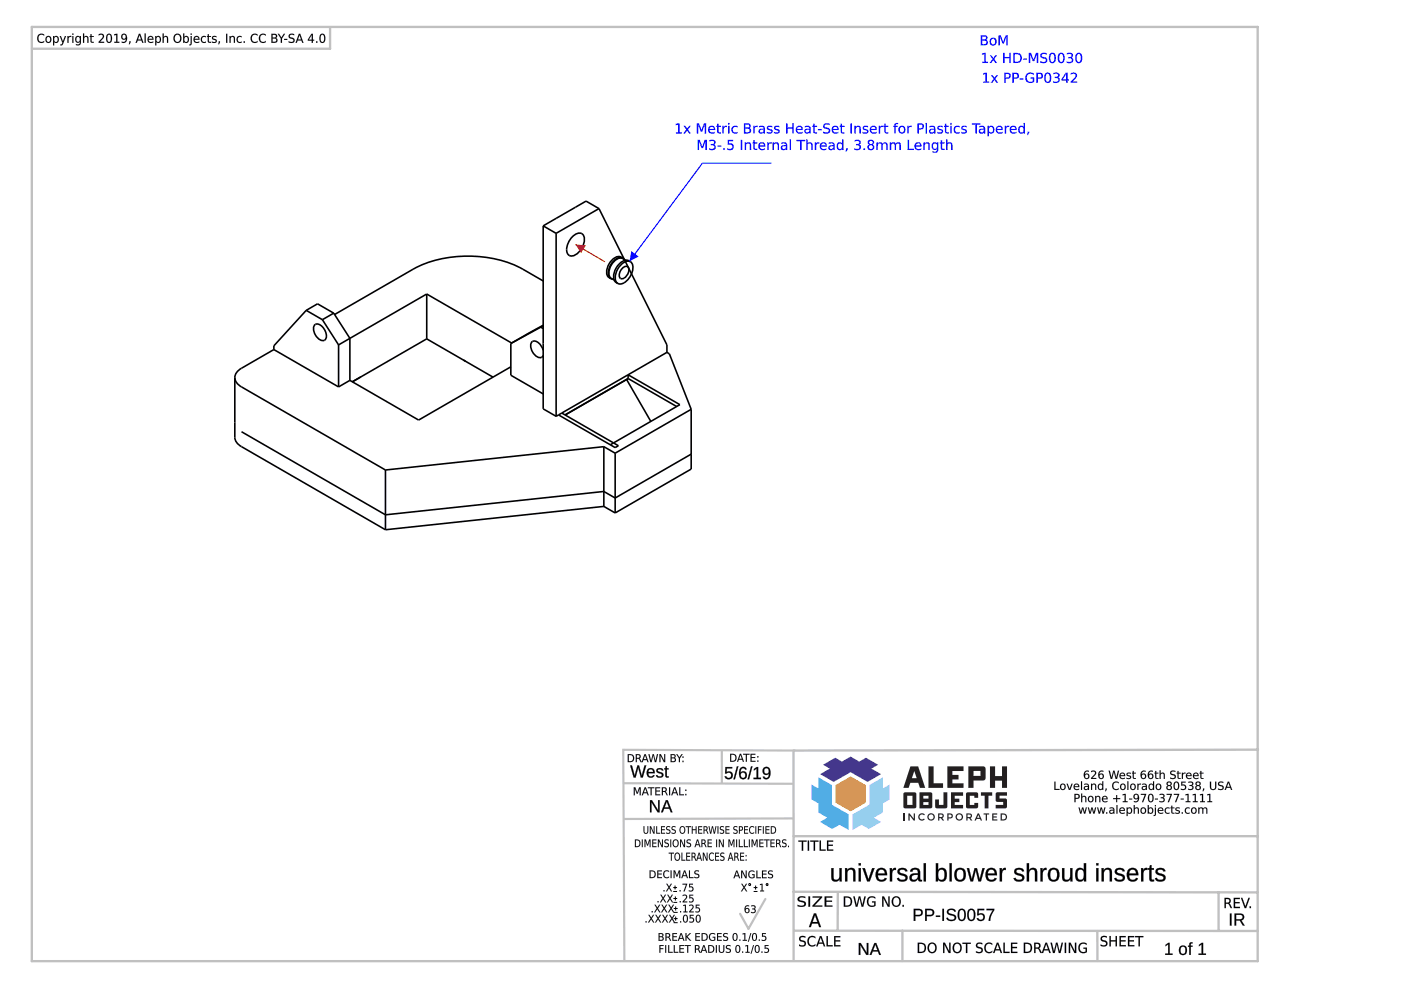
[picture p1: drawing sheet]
<svg xmlns="http://www.w3.org/2000/svg" width="297mm" height="210mm" viewBox="0 0 297 210" stroke-linecap="round" stroke-linejoin="round" font-family="sans-serif">
<g fill="none" stroke="#000" stroke-width=".34">
<path d="M115.2 59.6a29.3 29.3 0 0 0-9.8-4.6 26 26 0 0 0-17.8 2.1l-16.7 9.6M115.2 47.9v38.8l2.7 1.6M115.2 47.9l2.7 1.6M117.9 49.5v38.8M121.3 50.3a1.53 1.53 0 0 1 2.4-.5 3.5 3.5 0 0 1-2.6 4.5 1.34 1.34 0 0 1-.9-1.8l.5-1.4zM127 44.2l-9.1 5.3M127 44.2l14.4 28.9v1.6M127 44.2l-2.7-1.6-9.1 5.3M129.5 59.1l.4 .1M131.9 57a.77 .77 0 0 1 .7-.6 .77 .77 0 0 1 .7 .6 1.97 1.97 0 0 1-1.5 2.1 1.06 1.06 0 0 1-.2-1.7zM132 54.7a2.22 2.22 0 0 0-2.5 1.5 2.22 2.22 0 0 0 0 2.9M132 54.7l.3 .3"/>
<path d="M132 54.7a1.7 1.7 0 0 0-2.5 .7 3 3 0 0 0-.7 3.2l.7 .5M132.6 55.2a1.71 1.71 0 0 0-2.6 .5 2.91 2.91 0 0 0-.7 3.1l.9 .6M133.6 55.5a2.1 2.1 0 0 1 .3 2.6 2.99 2.99 0 0 1-2.6 2.1l-.3-.1M133.6 55.5a2.36 2.36 0 0 0-2.6 1.5 2.36 2.36 0 0 0 0 3.1M133.6 55.5a1.8 1.8 0 0 0-2.6 .7 3.2 3.2 0 0 0-.7 3.4l.7 .5M58.1 74.1l-6.9 4a2.52 2.52 0 0 0-1.4 2M58.1 74.1l13.7 7.9M64.9 65.8l2.4-1.4 3.5 2M64.9 65.8l-6.8 7.5v.8M64.9 65.8l3.5 2M66.9 68.8a2.11 2.11 0 0 1 2.3 2 .94 .94 0 0 1-.3 1.3 .94 .94 0 0 1-1.3-.2 2.63 2.63 0 0 1-1-2.9zM68.4 67.8l3.4 5.3"/>
<path d="M70.8 66.4l3.4 5.3v8.9M70.8 66.4l-2.4 1.4M71.8 73.1v8.9M90.5 71.8l-15.8 9.1M90.5 62.3l-18.7 10.8M90.5 62.3l18 10.4M90.5 71.8l14 8.2M90.5 62.3v9.5M98.2 76.3l.5 .3M108.3 77.8l-19.5 11.3-14.6-8.5M108.3 72.8v6.8l6.9 3.9M114.7 69.4l-6.4 3.4"/>
<path d="M114.7 69.4l.5 .3M115.2 74.3a2.49 2.49 0 0 0-2-2 .93 .93 0 0 0-.7 1.2 2.64 2.64 0 0 0 2 2.3l.3-.1 .4-.3M115.2 69l-6.9 3.8M115.2 69.1l-.5 .3M133.2 79.5v.8M133.2 79.5l10.9 6.3-14.7 8.5M133.2 79.5l-15.3 8.8M141.4 74.7l.5 .3 4.6 11.8M141.4 74.7l-8.2 4.8M49.8 80.1v12.6a2.34 2.34 0 0 0 1.4 2l30.5 17.6M49.8 80.1a2.34 2.34 0 0 0 1.4 1.9l30.5 17.7M51.2 91.5l30.5 17.7 46.3-5 2.4 1.4 16.1-9.3"/>
<path d="M74.2 80.6l-2.4 1.4M81.7 99.7v12.6M119.1 87.6l12 6.9-.7 .4-12-6.9M128 94.7l-46.3 5M128 94.7l2.4 1.4M128 94.7v12.7M130.4 96.1v12.7M132.9 80.5l5.1 8.8M133.2 80.3l10.3 5.9M133.2 80.3l-13.4 7.7M146.5 86.8v12.7l-16.1 9.3M146.5 86.8l-16.1 9.3"/>
<path d="M128 107.4l-46.3 4.9M128 107.4l2.4 1.4"/>
</g>
<path d="M122 51.8l6.3 3.7" fill="none" stroke="#f00" stroke-width=".24"/>
<path d="M122 51.8l2.2 .2-1 1.7z" fill="#f00"/>
<path d="M148.9 34.6l-15.4 20.8" fill="none" stroke="#00f" stroke-width=".24"/>
<path d="M133.9 53.2l1.5 1.2-1.9 1z" fill="#00f"/>
<path d="M148.9 34.6h14.6" fill="none" stroke="#00f" stroke-width=".24"/>
<g fill="#00f">
<path d="M208.2 8.6v.8h.5a.39 .39 0 0 0 .4-.4 .39 .39 0 0 0-.4-.4zM208.2 7.7v.7h.4a.33 .33 0 0 0 .5-.4 .33 .33 0 0 0-.5-.3zM207.9 7.5h.8a.51 .51 0 0 1 .6 .3 .51 .51 0 0 1-.3 .7 .59 .59 0 0 1 .4 .7 .59 .59 0 0 1-.7 .4h-.8zM210.2 8.4a.56 .56 0 0 0-.1 .7 .56 .56 0 0 0 .8 .2 .56 .56 0 0 0 .1-.8 .56 .56 0 0 0-.8-.1zM209.7 8.8a.85 .85 0 0 1 1.7 0 .85 .85 0 0 1-1.7 0zM211.7 7.5h.4l.6 1.4 .5-1.4h.5v2.1h-.3v-1.8l-.6 1.4h-.3l-.5-1.4v1.8h-.3z"/>
<path d="M208.2 8.6v.8h.5a.38 .38 0 0 0 .4-.4 .38 .38 0 0 0-.4-.4zM208.2 8.6h.5a.41 .41 0 0 1 .5 .4 .41 .41 0 0 1-.5 .4h-.5zM208.2 7.7v.7h.4a.32 .32 0 0 0 .5-.4 .32 .32 0 0 0-.5-.3zM208.2 7.7h.4a.34 .34 0 0 1 .5 .3 .34 .34 0 0 1-.5 .4h-.4zM207.9 7.5h.8a.53 .53 0 0 1 .6 .3 .53 .53 0 0 1-.3 .7 .58 .58 0 0 1 .5 .6 .58 .58 0 0 1-.6 .5h-1zM207.9 7.5v2.1h.8a.58 .58 0 0 0 .7-.5 .58 .58 0 0 0-.5-.6 .5 .5 0 0 0 .4-.6 .5 .5 0 0 0-.6-.4zM210.2 8.4a.55 .55 0 0 0-.1 .7 .55 .55 0 0 0 .8 .2 .55 .55 0 0 0 .1-.8 .55 .55 0 0 0-.8-.1zM210.2 8.4a.59 .59 0 0 1 .8 .2 .59 .59 0 0 1-.3 .8 .62 .62 0 0 1-.6-.3 .62 .62 0 0 1 .1-.7zM209.7 8.8a.85 .85 0 0 1 1.7 0 .85 .85 0 0 1-1.7 0zM209.8 8.8a.79 .79 0 0 0 1.5 0 .79 .79 0 0 0-1.5 0zM211.7 7.5h.5l.5 1.4 .5-1.4h.5v2.1h-.3v-1.8l-.6 1.4h-.3l-.5-1.4v1.8h-.3zM211.7 7.5v2.1h.3v-1.9l.5 1.5h.3l.6-1.5v1.9h.3v-2.1h-.5l-.5 1.5-.6-1.5z"/>
<path d="M208.2 11.3l.8-.1v1.9h.5v.2h-1.3v-.2h.5v-1.6l-.5 .1zM209.9 11.8h.3l.4 .5 .4-.5h.3l-.5 .7 .6 .8h-.3l-.5-.6-.5 .6h-.3l.6-.8zM212.7 11.2h.3v.9h1v-.9h.3v2.1h-.3v-1h-1v1h-.3zM215.2 11.5v1.6a.88 .88 0 0 0 1.1-.8 .88 .88 0 0 0-1.1-.8zM214.9 11.2h.6a1.07 1.07 0 0 1 1.1 1.1 1.07 1.07 0 0 1-1.1 1h-.6zM217 12.4h.7v.3h-.7zM218.2 11.2h.4l.5 1.5 .6-1.5h.4v2.1h-.3v-1.8l-.5 1.4h-.3l-.6-1.4v1.8h-.2zM220.8 11.4l.8-.2 .3 .1v.3a.64 .64 0 0 0-1 .3v.1a1.14 1.14 0 0 1 1.2 .8 .96 .96 0 0 1-1.5 .5v-.3a.76 .76 0 0 0 1.2-.2l-.1-.3a1.03 1.03 0 0 1-1.1-.9zM222.9 11.5a1.22 1.22 0 0 0 .2 1.7 1.08 1.08 0 0 0 0-1.8zM222.7 11.3a.79 .79 0 0 1 .9 .1 .79 .79 0 0 1 .3 .9 .79 .79 0 0 1-.8 1.1 .79 .79 0 0 1-.7-1.1l.1-.6zM224.8 11.5a1.22 1.22 0 0 0 .2 1.7 1.08 1.08 0 0 0 0-1.8zM224.6 11.3a.79 .79 0 0 1 .9 .1 .79 .79 0 0 1 .2 .9 .79 .79 0 0 1-.7 1.1 .79 .79 0 0 1-.7-1.1v-.6zM226.2 11.3a.73 .73 0 0 1 .9-.1 .73 .73 0 0 1 .3 .8l-.3 .2a.67 .67 0 0 1 .3 1 .67 .67 0 0 1-1 .2l-.3-.1v-.3a.57 .57 0 0 0 .8 .2 .57 .57 0 0 0 .2-.8l-.6-.1v-.2h.3a.35 .35 0 0 0 .4-.3 .35 .35 0 0 0-.4-.4l-.6 .1zM228.5 11.5a1.22 1.22 0 0 0 .2 1.7 1.08 1.08 0 0 0 0-1.8zM228.3 11.3a.79 .79 0 0 1 .9 .1 .79 .79 0 0 1 .2 .9 .79 .79 0 0 1-.7 1.1 .79 .79 0 0 1-.7-1.1l.1-.6z"/>
<path d="M208.2 11.3l.8-.1v1.9h.5v.3h-1.3v-.3h.5v-1.6l-.5 .1zM208.2 11.3v.3l.5-.1v1.6h-.5v.2h1.3v-.2h-.5v-1.9zM209.9 11.7h.3l.4 .6 .4-.6h.4l-.6 .8 .6 .9h-.3l-.5-.7-.5 .7h-.3l.6-.9zM209.9 11.8l.6 .7-.7 .8h.3l.5-.6 .5 .6h.3l-.6-.8 .5-.7h-.3l-.4 .5-.4-.5zM212.7 11.2h.3v.9h1v-.9h.3v2.2h-.3v-1.1h-1v1.1h-.3zM212.7 11.2v2.1h.3v-1h1v1h.3v-2.1h-.3v.9h-1v-.9zM215.2 11.5v1.6a.87 .87 0 0 0 1.1-.8 .87 .87 0 0 0-1.1-.8zM215.1 11.4a.89 .89 0 0 1 1.3 .9 .89 .89 0 0 1-1.3 .8zM214.8 11.2h.7a1.08 1.08 0 0 1 1.2 1.1 1.08 1.08 0 0 1-1.2 1.1h-.7zM214.9 11.2v2.1h.6a1.05 1.05 0 0 0 1.1-1 1.05 1.05 0 0 0-1.1-1.1zM216.9 12.4h.8v.3h-.8zM217 12.4v.3h.7v-.3zM218.1 11.2h.5l.5 1.5 .6-1.5h.4v2.2h-.3v-1.9l-.5 1.5h-.3l-.6-1.5v1.9h-.3zM218.2 11.2v2.1h.2v-1.9l.6 1.5h.3l.5-1.5v1.9h.3v-2.1h-.4l-.6 1.5-.5-1.5zM220.8 11.3l.3-.1a.54 .54 0 0 1 .8 .4 .63 .63 0 0 0-1 .3l.5 .2a.67 .67 0 0 1 .6 .9 .67 .67 0 0 1-.9 .4l-.5-.1v-.4a.8 .8 0 0 0 1.1-.1l-.1-.2-.3-.2a.63 .63 0 0 1-.7-.3 .63 .63 0 0 1 .2-.8zM220.8 11.4a.57 .57 0 0 0-.2 .6 .57 .57 0 0 0 .6 .4 .44 .44 0 0 1 .6 .4 .44 .44 0 0 1-.7 .4l-.5-.2v.2a.9 .9 0 0 0 1.4-.6l-.2-.3-.9-.3a.55 .55 0 0 1 .3-.6 .55 .55 0 0 1 .7 .2v-.3l-.3-.1zM222.9 11.5a1.22 1.22 0 0 0 .2 1.6 1.07 1.07 0 0 0 0-1.7zM222.9 11.5a.55 .55 0 0 1 .6 .1 .55 .55 0 0 1 .1 .7 .55 .55 0 0 1-.1 .7 .55 .55 0 0 1-.6 .1 1.62 1.62 0 0 1 0-1.6zM222.7 11.3a.8 .8 0 0 1 .9 .1 .8 .8 0 0 1 .3 .9 .81 .81 0 0 1-.8 1.1 .81 .81 0 0 1-.7-1.1l.1-.6zM222.7 11.3a1.26 1.26 0 0 0 .4 2.1 1.22 1.22 0 0 0 .2-2.2zM224.8 11.5a1.22 1.22 0 0 0 .2 1.6 1.07 1.07 0 0 0 0-1.7zM224.7 11.5a.55 .55 0 0 1 .7 .1 .55 .55 0 0 1 .1 .7 .55 .55 0 0 1-.1 .7 .55 .55 0 0 1-.7 .1 1.62 1.62 0 0 1 0-1.6zM224.6 11.3a.8 .8 0 0 1 .9 .1 .8 .8 0 0 1 .2 .9 .81 .81 0 0 1-.7 1.1 .81 .81 0 0 1-.8-1.1l.1-.6zM224.6 11.3a1.26 1.26 0 0 0 .4 2.1 1.22 1.22 0 0 0 .2-2.2zM226.2 11.3a.74 .74 0 0 1 .9-.1 .74 .74 0 0 1 .3 .8l-.3 .2a.58 .58 0 0 1 .5 .5 .58 .58 0 0 1-.4 .6l-.2 .1a.52 .52 0 0 1-.9-.4 .76 .76 0 0 0 1.1-.3l-.1-.3-.6-.1v-.2h.3a.33 .33 0 0 0 .4-.3 .33 .33 0 0 0-.4-.4l-.6 .2zM226.2 11.3v.2a.61 .61 0 0 1 1 .4l-.2 .2h-.5v.2a.48 .48 0 0 1 .8 .4 .48 .48 0 0 1-.7 .5l-.5-.2 .1 .3a.75 .75 0 0 0 1 0 .75 .75 0 0 0 .1-1l-.3-.1a.54 .54 0 0 0 .4-.7 .54 .54 0 0 0-.7-.3zM228.5 11.5a1.22 1.22 0 0 0 .2 1.6 1.07 1.07 0 0 0 0-1.7zM228.5 11.5a.55 .55 0 0 1 .6 .1 .55 .55 0 0 1 .1 .7 .55 .55 0 0 1-.1 .7 .55 .55 0 0 1-.6 .1 1.62 1.62 0 0 1 0-1.6zM228.3 11.3a.8 .8 0 0 1 .9 .1 .8 .8 0 0 1 .3 .9 .81 .81 0 0 1-.8 1.1 .81 .81 0 0 1-.7-1.1l.1-.6zM228.3 11.3a1.26 1.26 0 0 0 .4 2.1 1.22 1.22 0 0 0 .2-2.2z"/>
<path d="M208.4 15.5l.8-.1v1.9h.5v.3h-1.2v-.3h.4v-1.6l-.5 .1zM210.1 16h.3l.4 .5 .5-.5h.3l-.6 .7 .6 .9h-.3l-.5-.7-.4 .7h-.3l.6-.9zM213.2 15.7v.8h.4a.4 .4 0 0 0 .4-.4 .4 .4 0 0 0-.4-.4zM212.9 15.4h.7a.64 .64 0 0 1 .7 .7 .64 .64 0 0 1-.7 .6h-.4v.9h-.3zM214.9 15.7v.8h.4a.4 .4 0 0 0 .4-.4 .4 .4 0 0 0-.4-.4zM214.7 15.4h.6a.64 .64 0 0 1 .7 .7 .64 .64 0 0 1-.7 .6h-.4v.9h-.2zM216.2 16.6h.8v.3h-.8zM217.7 15.7l.4-.3h.6l.5 .2v.3a.86 .86 0 0 0-1.2-.1 .86 .86 0 0 0-.2 1.2 .86 .86 0 0 0 1.2 .2v-.5h-.5v-.3h.7v1a1.15 1.15 0 0 1-1.5-.1 1.15 1.15 0 0 1 0-1.6zM220 15.7v.8h.4a.4 .4 0 0 0 .4-.4 .4 .4 0 0 0-.4-.4zM219.8 15.4h.6a.64 .64 0 0 1 .7 .7 .64 .64 0 0 1-.7 .6h-.4v.9h-.2zM221.9 15.7a1.22 1.22 0 0 0 .2 1.7 1.08 1.08 0 0 0 0-1.8zM221.7 15.5a.79 .79 0 0 1 1 .1 .79 .79 0 0 1 .2 .9 .79 .79 0 0 1-.8 1.1 .79 .79 0 0 1-.7-1.1l.1-.6zM223.4 15.5a.73 .73 0 0 1 .8-.1 .73 .73 0 0 1 .3 .8l-.2 .2a.67 .67 0 0 1 .3 1 .67 .67 0 0 1-1 .2l-.3-.1v-.3a.57 .57 0 0 0 .7 .2 .57 .57 0 0 0 .3-.8l-.6-.1v-.2h.2a.35 .35 0 0 0 .5-.3 .35 .35 0 0 0-.5-.4l-.5 .1zM226 15.7l-.7 1.1h.7zM226 15.4h.3v1.4h.3v.3h-.3v.5h-.3v-.5h-.9v-.3zM227 15.5a.74 .74 0 0 1 1-.1 .74 .74 0 0 1 .2 1l-.8 .9h1v.3h-1.4v-.3l.6-.6a.53 .53 0 0 0 .4-.6 .53 .53 0 0 0-.5-.5l-.5 .2z"/>
<path d="M208.4 15.5l.8-.1v1.9h.5v.3h-1.2v-.3h.4l.1-1.6-.6 .1zM208.4 15.5v.3l.6-.1v1.6h-.5v.3h1.2v-.3h-.5v-1.9zM210.1 15.9h.3l.4 .6 .5-.6h.3l-.6 .8 .6 .9h-.3l-.5-.7-.4 .7h-.4l.7-.9zM210.1 16l.6 .7-.6 .9h.3l.4-.7 .5 .7h.3l-.6-.9 .6-.7h-.3l-.5 .6-.4-.6zM213.2 15.7v.8l.4-.1a.38 .38 0 0 0 .4-.3 .38 .38 0 0 0-.4-.4zM213.2 15.7h.4a.41 .41 0 0 1 .4 .4 .41 .41 0 0 1-.4 .4h-.4zM212.9 15.4h.7a.65 .65 0 0 1 .7 .7 .65 .65 0 0 1-.7 .6h-.4v.9h-.3zM212.9 15.4v2.2h.3v-.9a.72 .72 0 0 0 .9-.2 .72 .72 0 0 0 0-.9zM214.9 15.7v.8l.4-.1a.38 .38 0 0 0 .4-.3 .38 .38 0 0 0-.4-.4zM214.9 15.7h.4a.41 .41 0 0 1 .4 .4 .41 .41 0 0 1-.4 .4h-.4zM214.6 15.4h.7a.65 .65 0 0 1 .7 .7 .65 .65 0 0 1-.7 .6h-.4l.1 .9h-.4zM214.7 15.4v2.2h.2v-.9a.72 .72 0 0 0 .9-.2 .72 .72 0 0 0 0-.9zM216.2 16.6h.8v.3h-.8zM216.2 16.6v.3h.8v-.3zM217.7 15.7a1.31 1.31 0 0 1 1.5-.1v.3a.85 .85 0 0 0-1.1-.1 .85 .85 0 0 0-.3 1.1 .85 .85 0 0 0 1.2 .3v-.5h-.5v-.3h.8v1a1.16 1.16 0 0 1-1.6-.1 1.16 1.16 0 0 1 0-1.6zM217.7 15.7a1.13 1.13 0 0 0 0 1.6 1.13 1.13 0 0 0 1.5 0v-.9h-.7v.3h.5v.5a.88 .88 0 0 1-1.2-.2 .88 .88 0 0 1 .2-1.2 .88 .88 0 0 1 1.2 .1v-.3a1.36 1.36 0 0 0-1.5 .1zM220 15.7v.8l.4-.1a.38 .38 0 0 0 .4-.3 .38 .38 0 0 0-.4-.4zM220 15.7h.4a.41 .41 0 0 1 .4 .4 .41 .41 0 0 1-.4 .4h-.4zM219.7 15.4h.7a.65 .65 0 0 1 .7 .7 .65 .65 0 0 1-.7 .6h-.4l.1 .9h-.4zM219.8 15.4v2.2h.2v-.9a.72 .72 0 0 0 .9-.2 .72 .72 0 0 0 0-.9zM222 15.7a1.22 1.22 0 0 0 .1 1.6 1.07 1.07 0 0 0 0-1.7zM221.9 15.7a.55 .55 0 0 1 .6 .1 .55 .55 0 0 1 .1 .7 .55 .55 0 0 1-.1 .7 .55 .55 0 0 1-.6 .1 1.62 1.62 0 0 1 0-1.6zM221.7 15.5a.8 .8 0 0 1 1 .1 .8 .8 0 0 1 .2 .9 .81 .81 0 0 1-.8 1.1 .81 .81 0 0 1-.7-1.1l.1-.6zM221.7 15.5a1.26 1.26 0 0 0 .4 2.1 1.22 1.22 0 0 0 .3-2.2zM223.3 15.5h.1a.74 .74 0 0 1 .9-.1 .74 .74 0 0 1 .3 .8l-.3 .2a.58 .58 0 0 1 .4 .5 .58 .58 0 0 1-.4 .6l-.2 .1a.52 .52 0 0 1-.8-.4 .76 .76 0 0 0 1.1-.3l-.1-.2-.7-.2v-.2h.3a.33 .33 0 0 0 .4-.3 .33 .33 0 0 0-.4-.4l-.6 .2zM223.4 15.5v.2a.61 .61 0 0 1 .9 .4l-.2 .2h-.4v.2a.48 .48 0 0 1 .7 .4 .48 .48 0 0 1-.7 .5l-.4-.2v.3a.75 .75 0 0 0 1 0 .75 .75 0 0 0 .1-1l-.2-.1a.54 .54 0 0 0 .4-.7 .54 .54 0 0 0-.8-.3zM226 15.7l-.7 1.1h.7zM226.1 15.6v1.2h-.8zM226 15.4h.3v1.4h.3v.3h-.3v.5h-.3v-.5h-.9v-.3zM226 15.4l-.9 1.4v.3l1-.1-.1 .6h.3v-.6l.3 .1v-.3h-.3v-1.4zM227 15.5a.76 .76 0 0 1 1-.1 .76 .76 0 0 1 .2 1l-.8 .9h1v.3h-1.4a.57 .57 0 0 1 .4-.8l.2-.1a.51 .51 0 0 0 .4-.6 .51 .51 0 0 0-.5-.4l-.5 .1zM227 15.5v.3a.53 .53 0 0 1 .8-.1 .53 .53 0 0 1 0 .8l-.8 .8v.3h1.4v-.3h-1.1l.8-.8a.69 .69 0 0 0 .1-.9 .69 .69 0 0 0-1-.1z"/>
<path d="M143.3 26.3l.8-.1v1.8h.4v.3h-1.2v-.3h.5v-1.6l-.5 .1zM145 26.7h.3l.4 .6 .4-.6h.3l-.6 .8 .7 .8h-.4l-.4-.6-.5 .6h-.3l.6-.8zM147.8 26.2h.4l.5 1.4 .6-1.4h.4v2.1h-.3v-1.9l-.5 1.5h-.3l-.6-1.5v1.9h-.2zM150.3 26.9a.74 .74 0 0 1 .9-.2 .74 .74 0 0 1 .4 .9h-1.2a.68 .68 0 0 0 1.2 .4v.2a.9 .9 0 0 1-1.2-.1 .9 .9 0 0 1-.1-1.2zM150.6 27l-.2 .4h1l-.3-.5zM152.1 26.2h.2v.5h.6v.2h-.6v1l.6 .2v.2l-.6-.1-.2-.1v-1.2h-.2v-.2h.2zM153.2 26.7h.2v.2l.3-.2h.4v.2a.47 .47 0 0 0-.5 .1 .47 .47 0 0 0-.2 .5v.8h-.2zM154.4 26.7h.2v1.6h-.2zM154.4 26.1h.2v.3h-.2zM155.3 26.9l.7-.2 .3 .1v.2a.61 .61 0 0 0-.8 .1 .61 .61 0 0 0 0 .8 .61 .61 0 0 0 .8 .1v.2a.86 .86 0 0 1-1.1-.2 .86 .86 0 0 1 .1-1.1zM158 27.3v.8h.5a.39 .39 0 0 0 .4-.4 .39 .39 0 0 0-.4-.4zM158 26.4v.6h.5a.33 .33 0 0 0 .4-.3 .33 .33 0 0 0-.4-.3zM157.7 26.2h.8a.51 .51 0 0 1 .6 .3 .51 .51 0 0 1-.3 .6 .59 .59 0 0 1 .4 .8 .59 .59 0 0 1-.7 .4h-.8zM159.7 26.7h.3v.2l.2-.2h.5v.2a.47 .47 0 0 0-.5 .1 .47 .47 0 0 0-.2 .5v.8h-.3zM161.2 27.6l-.1 .1a.42 .42 0 0 0 .5 .4 .42 .42 0 0 0 .3-.6zM160.9 26.8a.77 .77 0 0 1 1.3 .6v.9h-.3v-.3a.56 .56 0 0 1-.7 .4 .56 .56 0 0 1-.3-.7 .56 .56 0 0 1 .6-.4h.4a.56 .56 0 0 0-.4-.5 .56 .56 0 0 0-.6 .2zM162.8 26.8l.8-.1 .1 .3a.43 .43 0 0 0-.5-.2 .43 .43 0 0 0-.3 .5 .65 .65 0 0 1 .7 .2 .65 .65 0 0 1 0 .7l-.9 .1-.1-.1v-.2a.56 .56 0 0 0 .9-.2v-.1a.64 .64 0 0 1-.7-.2 .64 .64 0 0 1 0-.7zM164.3 26.8l.8-.1 .1 .3a.43 .43 0 0 0-.5-.2 .43 .43 0 0 0-.3 .5 .65 .65 0 0 1 .7 .2 .65 .65 0 0 1 0 .7l-.8 .1-.2-.1v-.2a.56 .56 0 0 0 .9-.2v-.1a.64 .64 0 0 1-.7-.2 .64 .64 0 0 1 0-.7zM166.7 26.2h.3v.8h1v-.8h.3v2.1h-.3v-1h-1v1h-.3zM168.9 26.9a.74 .74 0 0 1 .9-.2 .74 .74 0 0 1 .4 .9h-1.2a.68 .68 0 0 0 1.1 .4v.2a.9 .9 0 0 1-1.1-.1 .9 .9 0 0 1-.1-1.2zM169.2 27l-.2 .4h.9l-.2-.5zM170.9 27.6l-.1 .1a.42 .42 0 0 0 .6 .4 .42 .42 0 0 0 .2-.6zM170.7 26.8a.77 .77 0 0 1 1.2 .6v.9h-.3v-.3a.56 .56 0 0 1-.7 .4 .56 .56 0 0 1-.3-.7 .56 .56 0 0 1 .7-.4h.3a.56 .56 0 0 0-.4-.5 .56 .56 0 0 0-.5 .2zM172.4 26.2h.3v.5h.5v.2h-.5v1l.5 .2v.2l-.6-.1-.1-.1-.1-1.2h-.2v-.2h.2zM173.4 27.4h.8v.2h-.8zM174.7 26.3l.9-.1h.3v.3a.64 .64 0 0 0-1.1 .3l.1 .1a1.14 1.14 0 0 1 1.1 .8 .96 .96 0 0 1-1.5 .5v-.3a.76 .76 0 0 0 1.2-.2l-.1-.2a1.03 1.03 0 0 1-1.1-.9zM176.5 26.9a.74 .74 0 0 1 .9-.2 .74 .74 0 0 1 .4 .9h-1.2a.68 .68 0 0 0 1.1 .4v.2a.9 .9 0 0 1-1.2-.1 .9 .9 0 0 1 0-1.2zM176.8 27l-.2 .4h.9l-.2-.5zM178.2 26.2h.3v.5h.5v.2h-.5v1l.5 .2v.2l-.5-.1-.2-.1-.1-1.2h-.2v-.2h.2zM180.3 26.2h.3v2.1h-.3zM181.2 26.7h.2v.2a.58 .58 0 0 1 .7-.2 .58 .58 0 0 1 .4 .6v1h-.3v-1a.41 .41 0 0 0-.4-.4 .41 .41 0 0 0-.4 .5v.9h-.2zM183.1 26.8l.8-.1 .1 .3a.43 .43 0 0 0-.5-.2 .43 .43 0 0 0-.3 .5 .65 .65 0 0 1 .7 .2 .65 .65 0 0 1 0 .7l-.8 .1-.2-.1v-.2a.56 .56 0 0 0 .9-.2v-.1a.64 .64 0 0 1-.7-.2 .64 .64 0 0 1 0-.7zM184.6 26.9a.74 .74 0 0 1 .9-.2 .74 .74 0 0 1 .4 .9h-1.2a.68 .68 0 0 0 1.1 .4v.2a.9 .9 0 0 1-1.2-.1 .9 .9 0 0 1 0-1.2zM184.8 27l-.1 .4h.9l-.2-.5zM186.3 26.7h.3v.2l.2-.2h.5v.2a.47 .47 0 0 0-.5 .1 .47 .47 0 0 0-.2 .5v.8h-.3zM187.5 26.2h.3v.5h.5v.2h-.5v1l.5 .2v.2l-.6-.1-.1-.1-.1-1.2h-.2v-.2h.2zM189.8 26.2l.6-.1v.2l-.5 .1v.3h.4v.2h-.4v1.4h-.3v-1.4h-.2v-.2h.2zM190.9 27a.56 .56 0 0 0-.1 .8 .56 .56 0 0 0 .8 .1 .56 .56 0 0 0 0-.7 .56 .56 0 0 0-.7-.2zM190.4 27.5a.8 .8 0 0 1 1.6 0 .8 .8 0 0 1-1.6 0zM192.4 26.7h.2v.2l.3-.2h.4v.2a.47 .47 0 0 0-.5 .1 .47 .47 0 0 0-.2 .5v.8h-.2zM194.8 26.4v.8h.4a.4 .4 0 0 0 .4-.4 .4 .4 0 0 0-.4-.4zM194.5 26.2h.7a.64 .64 0 0 1 .7 .6 .64 .64 0 0 1-.7 .6h-.4v.9h-.3zM196.3 26.1h.2v2.2h-.2zM197.4 27.6l-.1 .1a.42 .42 0 0 0 .5 .4 .42 .42 0 0 0 .3-.6zM197.1 26.8a.77 .77 0 0 1 1.2 .6v.9h-.2v-.3a.56 .56 0 0 1-.8 .4 .56 .56 0 0 1-.3-.7 .56 .56 0 0 1 .7-.4h.4a.56 .56 0 0 0-.4-.5 .56 .56 0 0 0-.6 .2zM198.9 26.8l.8-.1 .2 .3a.43 .43 0 0 0-.5-.2 .43 .43 0 0 0-.3 .5 .65 .65 0 0 1 .6 .2 .65 .65 0 0 1 .1 .7l-.9 .1-.2-.1v-.2a.56 .56 0 0 0 1-.2l-.1-.1a.64 .64 0 0 1-.6-.2 .64 .64 0 0 1-.1-.7zM200.4 26.2h.2v.5h.6v.2h-.6v1l.6 .2v.2l-.6-.1-.2-.1v-1.2h-.2v-.2h.2zM201.5 26.7h.3v1.6h-.3zM201.5 26.1h.3v.3h-.3zM202.4 26.9l.7-.2 .4 .1v.2a.61 .61 0 0 0-.9 .1 .61 .61 0 0 0 0 .8 .61 .61 0 0 0 .9 .1v.2a.86 .86 0 0 1-1.2-.2 .86 .86 0 0 1 .1-1.1zM204 26.8l.8-.1 .1 .3a.43 .43 0 0 0-.5-.2 .43 .43 0 0 0-.3 .5 .65 .65 0 0 1 .7 .2 .65 .65 0 0 1 0 .7l-.9 .1-.1-.1v-.2a.56 .56 0 0 0 .9-.2v-.1a.64 .64 0 0 1-.7-.2 .64 .64 0 0 1 0-.7zM206.1 26.2h1.8v.2h-.8v1.9h-.3v-1.9h-.7zM207.9 27.6l-.1 .1a.42 .42 0 0 0 .5 .4 .42 .42 0 0 0 .3-.6zM207.7 26.8a.77 .77 0 0 1 1.2 .6v.9h-.3v-.3a.56 .56 0 0 1-.7 .4 .56 .56 0 0 1-.3-.7 .56 .56 0 0 1 .7-.4h.3a.56 .56 0 0 0-.4-.5 .56 .56 0 0 0-.5 .2zM209.4 26.7h.3v.2a.69 .69 0 0 1 .9-.1 .69 .69 0 0 1 .2 .9 .62 .62 0 0 1-.4 .6 .62 .62 0 0 1-.7-.2v.8h-.3zM209.8 27a.56 .56 0 0 0-.1 .8 .56 .56 0 0 0 .7 .1 .56 .56 0 0 0 .1-.7 .56 .56 0 0 0-.7-.2zM211.3 26.9a.74 .74 0 0 1 .9-.2 .74 .74 0 0 1 .4 .9h-1.2a.68 .68 0 0 0 1.1 .4v.2a.9 .9 0 0 1-1.1-.1 .9 .9 0 0 1-.1-1.2zM211.6 27l-.2 .4h.9l-.2-.5zM213 26.7h.3v.2l.2-.2h.5v.2a.47 .47 0 0 0-.5 .1 .47 .47 0 0 0-.2 .5v.8h-.3zM214.3 26.9a.74 .74 0 0 1 .9-.2 .74 .74 0 0 1 .3 .9h-1.2a.68 .68 0 0 0 1.2 .4v.2a.9 .9 0 0 1-1.2-.1 .9 .9 0 0 1 0-1.2zM214.5 27l-.1 .4h.9l-.3-.5zM216.1 26.9l.4-.2 .5 .2v-.8h.3v2.2h-.3v-.2a.69 .69 0 0 1-.9 .1 .69 .69 0 0 1-.2-.9zM216.3 27a.56 .56 0 0 0-.1 .8 .56 .56 0 0 0 .7 .1 .56 .56 0 0 0 .1-.7 .56 .56 0 0 0-.7-.2zM217.9 27.9h.3v.3l-.2 .4h-.2z"/>
<path d="M143.3 26.3l.8-.1v1.8h.5v.3h-1.3v-.3h.5v-1.6l-.5 .2zM143.3 26.3v.2l.5-.1v1.7l-.5-.1v.3h1.2v-.3l-.4 .1v-1.9zM144.9 26.7h.4l.4 .6 .4-.6h.4l-.7 .8 .7 .8h-.4l-.4-.6-.5 .6h-.3l.6-.8zM145 26.7l.5 .8-.6 .8h.3l.5-.7 .4 .7h.4l-.7-.8 .6-.8h-.3l-.4 .6-.4-.6zM147.7 26.2h.5l.5 1.4 .6-1.4h.4v2.1h-.3v-1.9l-.5 1.5h-.3l-.6-1.5 .1 1.9h-.4zM147.8 26.2v2.1h.2v-2l.6 1.6h.3l.5-1.6v2h.3v-2.1h-.4l-.6 1.5-.5-1.5zM150.3 26.9a.74 .74 0 0 1 1-.2 .74 .74 0 0 1 .3 .9h-1.2a.7 .7 0 0 0 1.2 .3v.1a.53 .53 0 0 1-.9 .3 .88 .88 0 0 1-.4-1.4zM150.4 26.9a.88 .88 0 0 0 0 1.2 .88 .88 0 0 0 1.1 .1l.1-.2a.69 .69 0 0 1-.8 .1 .69 .69 0 0 1-.4-.6l1.2 .1a.72 .72 0 0 0-.4-.9 .72 .72 0 0 0-.8 .2zM150.6 27l-.2 .4h1l-.3-.5zM150.6 27a.46 .46 0 0 1 .5-.1 .46 .46 0 0 1 .3 .5h-1zM152 26.2h.3v.5h.6v.2h-.6v1l.6 .2v.2a.6 .6 0 0 1-.9-.5l.1-.9h-.3v-.2h.3zM152.1 26.2v.5h-.2v.2h.2v1.1l.2 .2 .6 .1v-.2l-.5-.1-.1-.2v-.9h.6v-.2h-.6v-.5zM153.2 26.7h.3v.2l.2-.2h.4v.3a.45 .45 0 0 0-.5 0 .45 .45 0 0 0-.1 .5v.8h-.3zM153.2 26.7v1.6h.2v-.8a.46 .46 0 0 1 .2-.5 .46 .46 0 0 1 .5-.1v-.2h-.4l-.3 .3v-.3zM154.4 26.7h.3v1.6h-.3zM154.4 26.7v1.6h.2v-1.6zM154.4 26.1h.3v.3h-.3zM154.4 26.1v.3h.2v-.3zM155.3 26.9l.3-.2a.43 .43 0 0 1 .5-.1 .43 .43 0 0 1 .3 .4 .6 .6 0 0 0-.9 .1 .6 .6 0 0 0 0 .8 .6 .6 0 0 0 .9 .1 .44 .44 0 0 1-.3 .4 .44 .44 0 0 1-.5-.1 .9 .9 0 0 1-.3-1.4zM155.3 26.9a.84 .84 0 0 0-.1 1.1 .84 .84 0 0 0 1.1 .2v-.2a.62 .62 0 0 1-.8-.1 .62 .62 0 0 1 0-.8 .62 .62 0 0 1 .8-.1v-.2l-.3-.1zM158 27.3v.8l.5-.1a.38 .38 0 0 0 .4-.3 .38 .38 0 0 0-.4-.4zM158 27.3h.5a.41 .41 0 0 1 .5 .4 .41 .41 0 0 1-.5 .4h-.5zM158 26.4v.6h.5a.32 .32 0 0 0 .4-.3 .32 .32 0 0 0-.4-.3zM158 26.4h.5a.34 .34 0 0 1 .4 .3 .34 .34 0 0 1-.4 .4h-.5zM157.7 26.2h.8a.53 .53 0 0 1 .6 .3 .53 .53 0 0 1-.3 .7v-.1a.58 .58 0 0 1 .5 .6 .58 .58 0 0 1-.6 .6h-1zM157.7 26.2v2.1h.8a.58 .58 0 0 0 .7-.5 .58 .58 0 0 0-.5-.7 .5 .5 0 0 0 .4-.6 .5 .5 0 0 0-.6-.3zM159.7 26.7h.3v.2l.2-.2h.5v.3a.45 .45 0 0 0-.5 0 .45 .45 0 0 0-.2 .5v.8h-.3zM159.7 26.7v1.6h.3v-.8a.46 .46 0 0 1 .1-.5 .46 .46 0 0 1 .6-.1v-.2h-.5l-.2 .3v-.3zM161.2 27.6l-.1 .1a.37 .37 0 0 0 .3 .4 .37 .37 0 0 0 .5-.3v-.3zM161.2 27.5h.7a.45 .45 0 0 1-.2 .6 .45 .45 0 0 1-.6-.3zM160.9 26.8a.79 .79 0 0 1 1.3 .6v.9h-.3v-.3a.57 .57 0 0 1-.7 .4 .57 .57 0 0 1-.4-.8 .57 .57 0 0 1 .7-.3h.4a.57 .57 0 0 0-.4-.4 .57 .57 0 0 0-.6 .1zM160.9 26.8v.2a.6 .6 0 0 1 1 .3 .71 .71 0 0 0-.7 0 .71 .71 0 0 0-.3 .7 .6 .6 0 0 0 1 0v.3h.3v-.9a.76 .76 0 0 0-1.2-.6zM162.8 26.8l.2-.1a.43 .43 0 0 1 .5-.1 .43 .43 0 0 1 .2 .4 .42 .42 0 0 0-.5-.2 .42 .42 0 0 0-.3 .4l.4 .2a.52 .52 0 0 1 .5 .6 .52 .52 0 0 1-.8 .3l-.4-.1v-.3a.55 .55 0 0 0 .9-.1l-.8-.4-.1-.3zM162.8 26.8a.46 .46 0 0 0-.1 .5 .46 .46 0 0 0 .5 .3l.3 .1a.36 .36 0 0 1-.2 .5 .36 .36 0 0 1-.4-.1l-.3-.1v.2a.73 .73 0 0 0 1.2-.5l-.9-.5a.53 .53 0 0 1 .8-.2v-.3zM164.3 26.8l.2-.1a.43 .43 0 0 1 .5-.1 .43 .43 0 0 1 .2 .4 .42 .42 0 0 0-.5-.2 .42 .42 0 0 0-.3 .4l.4 .2a.52 .52 0 0 1 .5 .6 .52 .52 0 0 1-.8 .3l-.4-.1v-.3a.55 .55 0 0 0 .9-.1l-.8-.4-.1-.3zM164.3 26.8a.46 .46 0 0 0-.1 .5 .46 .46 0 0 0 .5 .3l.3 .1a.36 .36 0 0 1-.1 .5 .36 .36 0 0 1-.5-.1l-.3-.1v.2a.73 .73 0 0 0 1.2-.5l-.9-.5a.53 .53 0 0 1 .8-.2v-.3zM166.7 26.2h.3v.8h1v-.8h.3v2.1h-.3v-1h-1v1h-.3zM166.7 26.2v2.1h.3l-.1-1h1.1v1h.3v-2.1h-.3v.9h-1.1l.1-.9zM168.9 26.9a.74 .74 0 0 1 .9-.2 .74 .74 0 0 1 .4 .9h-1.2a.7 .7 0 0 0 1.2 .3v.1a.53 .53 0 0 1-.9 .3 .88 .88 0 0 1-.4-1.4zM169 26.9a.88 .88 0 0 0 0 1.2 .88 .88 0 0 0 1.1 .1l.1-.2a.69 .69 0 0 1-.8 .1 .69 .69 0 0 1-.4-.6l1.2 .1a.72 .72 0 0 0-.4-.9 .72 .72 0 0 0-.8 .2zM169.2 27l-.2 .4h.9l-.2-.5zM169.2 27a.46 .46 0 0 1 .5-.1 .46 .46 0 0 1 .2 .5h-.9zM170.9 27.6v.1a.37 .37 0 0 0 .3 .4 .37 .37 0 0 0 .4-.3v-.3zM170.9 27.5h.7a.45 .45 0 0 1-.2 .6 .45 .45 0 0 1-.6-.3zM170.7 26.8a.79 .79 0 0 1 1.2 .6v.9h-.3v-.3a.57 .57 0 0 1-.7 .4 .57 .57 0 0 1-.3-.8 .57 .57 0 0 1 .7-.3h.3a.57 .57 0 0 0-.4-.4 .57 .57 0 0 0-.5 .1zM170.7 26.8v.2a.6 .6 0 0 1 .9 .3 .71 .71 0 0 0-.7 0 .71 .71 0 0 0-.3 .7 .6 .6 0 0 0 1 0v.3h.3v-.9a.76 .76 0 0 0-1.2-.6zM172.4 26.2h.3v.5h.5v.2h-.5v1l.5 .2v.2a.6 .6 0 0 1-.8-.5v-.9h-.2v-.2h.2zM172.4 26.2v.5h-.2v.2h.2l.1 1.1 .2 .2 .5 .1v-.2l-.5-.1v-.2v-.9h.5v-.2h-.5v-.5zM173.4 27.4h.8v.2h-.8zM173.4 27.4v.2h.8v-.2zM174.7 26.3l.4-.2a.54 .54 0 0 1 .8 .4 .63 .63 0 0 0-1.1 .3l.6 .3a.67 .67 0 0 1 .6 .8 .67 .67 0 0 1-1 .4l-.5-.1v-.3a.8 .8 0 0 0 1.2-.2l-.1-.2-.3-.2a.63 .63 0 0 1-.7-.3 .63 .63 0 0 1 .1-.7zM174.7 26.3a.57 .57 0 0 0-.1 .6 .57 .57 0 0 0 .5 .4 .44 .44 0 0 1 .6 .5 .44 .44 0 0 1-.7 .3l-.5-.2v.3a.9 .9 0 0 0 1.5-.7l-.3-.3-.8-.3a.55 .55 0 0 1 .3-.6 .55 .55 0 0 1 .7 .2v-.3h-.3zM176.5 26.9a.74 .74 0 0 1 .9-.2 .74 .74 0 0 1 .4 .9h-1.2a.7 .7 0 0 0 1.2 .3v.1a.53 .53 0 0 1-.9 .3 .88 .88 0 0 1-.4-1.4zM176.5 26.9a.88 .88 0 0 0 .1 1.2 .88 .88 0 0 0 1.1 .1v-.2a.69 .69 0 0 1-.7 .1 .69 .69 0 0 1-.4-.6l1.2 .1a.72 .72 0 0 0-.4-.9 .72 .72 0 0 0-.9 .2zM176.8 27l-.2 .4h.9l-.2-.5zM176.7 27a.46 .46 0 0 1 .6-.1 .46 .46 0 0 1 .2 .5h-.9zM178.2 26.2h.3v.5h.6v.2h-.6v1l.6 .2v.2a.6 .6 0 0 1-.9-.5v-.9h-.2v-.2h.2zM178.2 26.2l.1 .5h-.3v.2h.3v1.1l.2 .2 .5 .1v-.2l-.5-.1v-.2v-.9h.5v-.2h-.5v-.5zM180.3 26.2h.3v2.1h-.3zM180.3 26.2v2.1h.3v-2.1zM181.2 26.7h.3l-.1 .2a.58 .58 0 0 1 .7-.2 .58 .58 0 0 1 .4 .6v1h-.3v-1a.4 .4 0 0 0-.4-.4 .4 .4 0 0 0-.3 .5v.9h-.3zM181.2 26.7v1.6h.2v-.9a.43 .43 0 0 1 .4-.5 .43 .43 0 0 1 .5 .4l-.1 1h.3v-1a.57 .57 0 0 0-.4-.6 .57 .57 0 0 0-.7 .3v-.3zM183.1 26.8l.2-.1a.43 .43 0 0 1 .5-.1 .43 .43 0 0 1 .2 .4 .42 .42 0 0 0-.5-.2 .42 .42 0 0 0-.3 .4l.4 .2a.52 .52 0 0 1 .5 .6 .52 .52 0 0 1-.8 .3l-.4-.1v-.3a.55 .55 0 0 0 .9-.1l-.8-.4-.1-.3zM183.1 26.8a.46 .46 0 0 0-.1 .5 .46 .46 0 0 0 .5 .3l.3 .1a.36 .36 0 0 1-.1 .5 .36 .36 0 0 1-.5-.1l-.3-.1v.2a.73 .73 0 0 0 1.2-.5l-.9-.5a.53 .53 0 0 1 .8-.2v-.3zM184.6 26.9a.74 .74 0 0 1 .9-.2 .74 .74 0 0 1 .4 .9h-1.2a.7 .7 0 0 0 1.1 .3v.1a.53 .53 0 0 1-.8 .3 .88 .88 0 0 1-.4-1.4zM184.6 26.9a.88 .88 0 0 0 0 1.2 .88 .88 0 0 0 1.2 .1v-.2a.69 .69 0 0 1-.7 .1 .69 .69 0 0 1-.4-.6l1.2 .1a.72 .72 0 0 0-.4-.9 .72 .72 0 0 0-.9 .2zM184.9 27l-.2 .4h.9l-.2-.5zM184.8 27a.46 .46 0 0 1 .6-.1 .46 .46 0 0 1 .2 .5h-.9zM186.3 26.7h.3v.2l.2-.2h.5v.3a.45 .45 0 0 0-.5 0 .45 .45 0 0 0-.2 .5v.8h-.3zM186.3 26.7v1.6h.3v-.8a.46 .46 0 0 1 .1-.5 .46 .46 0 0 1 .6-.1v-.2h-.5l-.2 .3v-.3zM187.5 26.2h.3v.5h.5v.2h-.5v1l.5 .2v.2a.6 .6 0 0 1-.8-.5v-.9h-.2v-.2h.2zM187.5 26.2v.5h-.2v.2h.2l.1 1.1 .2 .2 .5 .1v-.2l-.5-.1v-.2v-.9h.5v-.2h-.5v-.5zM189.7 26.2l.7-.1v.2l-.5 .1v.3h.4v.2h-.4v1.4h-.3v-1.4h-.2v-.2h.2zM189.8 26.2l-.1 .5h-.3v.2h.3l-.1 1.4h.3v-1.4h.4v-.2h-.4v-.3l.5-.1v-.2zM190.9 27.1a.55 .55 0 0 0-.1 .7 .55 .55 0 0 0 .7 .1 .55 .55 0 0 0 .1-.7 .55 .55 0 0 0-.7-.1zM190.9 27a.59 .59 0 0 1 .8 .3 .59 .59 0 0 1-.3 .8 .62 .62 0 0 1-.6-.3 .62 .62 0 0 1 .1-.8zM190.4 27.5a.82 .82 0 0 1 1.6 0 .82 .82 0 0 1-1.6 0zM190.4 27.5a.8 .8 0 0 0 1.6 0 .8 .8 0 0 0-1.6 0zM192.4 26.7h.3v.2l.1-.2h.5v.3a.45 .45 0 0 0-.5 0 .45 .45 0 0 0-.1 .5v.8h-.3zM192.4 26.7v1.6h.2v-.8a.46 .46 0 0 1 .2-.5 .46 .46 0 0 1 .5-.1v-.2h-.4l-.3 .3v-.3zM194.8 26.4v.8h.4a.38 .38 0 0 0 .4-.4 .38 .38 0 0 0-.4-.4zM194.8 26.4h.4a.41 .41 0 0 1 .4 .4 .41 .41 0 0 1-.4 .4h-.4zM194.5 26.2h.7a.65 .65 0 0 1 .7 .6 .65 .65 0 0 1-.7 .7l-.4-.1v.9h-.3zM194.5 26.2v2.1h.3v-.9a.72 .72 0 0 0 .9-.1 .72 .72 0 0 0 0-1zM196.2 26.1h.3v2.2h-.3zM196.3 26.1v2.2h.2v-2.2zM197.4 27.6l-.1 .1a.37 .37 0 0 0 .3 .4 .37 .37 0 0 0 .4-.3l.1-.3zM197.3 27.5h.8a.45 .45 0 0 1-.3 .6 .45 .45 0 0 1-.6-.3zM197.1 26.8a.79 .79 0 0 1 1.2 .6v.9h-.3l.1-.3a.57 .57 0 0 1-.8 .4 .57 .57 0 0 1-.3-.8 .57 .57 0 0 1 .7-.3h.4a.57 .57 0 0 0-.5-.4 .57 .57 0 0 0-.5 .1zM197.1 26.8v.2a.6 .6 0 0 1 1 .3 .71 .71 0 0 0-.8 0 .71 .71 0 0 0-.3 .7 .6 .6 0 0 0 1.1 0v.3h.2v-.9a.76 .76 0 0 0-1.2-.6zM198.9 26.8l.3-.1a.43 .43 0 0 1 .4-.1 .43 .43 0 0 1 .3 .4 .42 .42 0 0 0-.5-.2 .42 .42 0 0 0-.3 .4l.3 .2a.52 .52 0 0 1 .5 .6 .52 .52 0 0 1-.7 .3l-.5-.1v-.3a.55 .55 0 0 0 .9-.1l-.8-.4-.1-.3zM198.9 26.8a.46 .46 0 0 0-.1 .5 .46 .46 0 0 0 .5 .3l.3 .1a.36 .36 0 0 1-.1 .5 .36 .36 0 0 1-.5-.1l-.3-.1v.2a.73 .73 0 0 0 1.2-.5l-.9-.5a.53 .53 0 0 1 .9-.2v-.3zM200.3 26.2h.3v.5h.6v.2h-.6v1l.6 .2v.2a.6 .6 0 0 1-.9-.5l.1-.9h-.2v-.2h.2zM200.4 26.2v.5h-.2v.2h.2v1.1l.2 .2 .6 .1v-.2l-.5-.1-.1-.2v-.9h.6v-.2h-.6v-.5zM201.5 26.7h.3v1.6h-.3zM201.5 26.7v1.6h.3v-1.6zM201.5 26.1h.3v.3h-.3zM201.5 26.1v.3h.3v-.3zM202.4 26.9l.4-.2a.43 .43 0 0 1 .4-.1 .43 .43 0 0 1 .3 .4 .6 .6 0 0 0-.9 .1 .6 .6 0 0 0 0 .8 .6 .6 0 0 0 .9 .1 .44 .44 0 0 1-.3 .4 .44 .44 0 0 1-.4-.1 .9 .9 0 0 1-.4-1.4zM202.4 26.9a.84 .84 0 0 0-.1 1.1 .84 .84 0 0 0 1.1 .2l.1-.2a.62 .62 0 0 1-.9-.1 .62 .62 0 0 1 0-.8 .62 .62 0 0 1 .9-.1v-.2l-.4-.1zM204 26.8l.2-.1a.43 .43 0 0 1 .5-.1 .43 .43 0 0 1 .2 .4 .42 .42 0 0 0-.5-.2 .42 .42 0 0 0-.3 .4l.4 .2a.52 .52 0 0 1 .5 .6 .52 .52 0 0 1-.8 .3l-.4-.1v-.3a.55 .55 0 0 0 .9-.1l-.8-.4-.1-.3zM204 26.8a.46 .46 0 0 0-.1 .5 .46 .46 0 0 0 .5 .3l.3 .1a.36 .36 0 0 1-.1 .5 .36 .36 0 0 1-.5-.1l-.3-.1v.2a.73 .73 0 0 0 1.2-.5l-.9-.5a.53 .53 0 0 1 .8-.2v-.3zM206.1 26.2h1.8v.2h-.8v1.9h-.3v-1.9h-.7zM206.1 26.2v.2h.7v1.9h.3v-1.9h.8v-.2zM207.9 27.6l-.1 .1a.37 .37 0 0 0 .3 .4 .37 .37 0 0 0 .5-.3v-.3zM207.9 27.5h.7a.45 .45 0 0 1-.2 .6 .45 .45 0 0 1-.6-.3zM207.6 26.8a.79 .79 0 0 1 1.3 .6v.9h-.3v-.3a.57 .57 0 0 1-.7 .4 .57 .57 0 0 1-.3-.8 .57 .57 0 0 1 .7-.3h.3a.57 .57 0 0 0-.4-.4 .57 .57 0 0 0-.6 .1zM207.7 26.8v.2a.6 .6 0 0 1 .9 .3 .71 .71 0 0 0-.7 0 .71 .71 0 0 0-.3 .7 .6 .6 0 0 0 1 0v.3h.3v-.9a.76 .76 0 0 0-1.2-.6zM209.4 26.7h.3v.2a.6 .6 0 0 1 .5-.3 .6 .6 0 0 1 .6 .5 .77 .77 0 0 1-.1 .9 .77 .77 0 0 1-1 .2v-.1v.8h-.3zM209.4 26.7v2.2h.3l-.1-.9a.68 .68 0 0 0 1 .2 .68 .68 0 0 0 .2-.9 .61 .61 0 0 0-.5-.6 .61 .61 0 0 0-.7 .3l.1-.3zM209.8 27.1a.55 .55 0 0 0-.1 .7 .55 .55 0 0 0 .7 .1 .55 .55 0 0 0 .1-.7 .55 .55 0 0 0-.7-.1zM209.8 27a.59 .59 0 0 1 .8 .3 .59 .59 0 0 1-.3 .8 .62 .62 0 0 1-.6-.3 .62 .62 0 0 1 .1-.8zM211.3 26.9a.74 .74 0 0 1 .9-.2 .74 .74 0 0 1 .4 .9h-1.2a.7 .7 0 0 0 1.2 .3v.1a.53 .53 0 0 1-.9 .3 .88 .88 0 0 1-.4-1.4zM211.4 26.9a.88 .88 0 0 0 0 1.2 .88 .88 0 0 0 1.1 .1l.1-.2a.69 .69 0 0 1-.8 .1 .69 .69 0 0 1-.4-.6l1.2 .1a.72 .72 0 0 0-.4-.9 .72 .72 0 0 0-.8 .2zM211.6 27l-.2 .4h.9l-.2-.5zM211.6 27a.46 .46 0 0 1 .5-.1 .46 .46 0 0 1 .2 .5h-.9zM213 26.7h.3v.2l.2-.2h.5v.3a.45 .45 0 0 0-.5 0 .45 .45 0 0 0-.2 .5v.8h-.3zM213 26.7v1.6h.3v-.8a.46 .46 0 0 1 .2-.5 .46 .46 0 0 1 .5-.1v-.2h-.5l-.2 .3v-.3zM214.3 26.9a.74 .74 0 0 1 .9-.2 .74 .74 0 0 1 .3 .9h-1.1a.7 .7 0 0 0 1.1 .3v.1a.53 .53 0 0 1-.8 .3 .88 .88 0 0 1-.4-1.4zM214.3 26.9a.88 .88 0 0 0 0 1.2 .88 .88 0 0 0 1.2 .1v-.2a.69 .69 0 0 1-.7 .1 .69 .69 0 0 1-.5-.6l1.2 .1a.72 .72 0 0 0-.3-.9 .72 .72 0 0 0-.9 .2zM214.5 27l-.1 .4h.9l-.3-.5zM214.5 27a.46 .46 0 0 1 .5-.1 .46 .46 0 0 1 .3 .5h-1zM216 26.9a.59 .59 0 0 1 1 0v-.8h.3v2.2h-.3v-.2a.6 .6 0 0 1-.5 .3 .6 .6 0 0 1-.6-.5v-.6zM216.1 26.9a.77 .77 0 0 0-.2 1 .77 .77 0 0 0 1 .3l.1-.2v.3h.3v-2.2h-.3v.9a.58 .58 0 0 0-.9-.1zM216.3 27.1a.55 .55 0 0 0-.1 .7 .55 .55 0 0 0 .7 .1 .55 .55 0 0 0 .1-.7 .55 .55 0 0 0-.7-.1zM216.3 27a.59 .59 0 0 1 .8 .3 .59 .59 0 0 1-.3 .8 .62 .62 0 0 1-.7-.3 .62 .62 0 0 1 .2-.8zM217.9 27.9h.3v.3l-.2 .4h-.2zM217.9 27.9l-.1 .7h.2l.2-.4v-.3z"/>
<path d="M147.9 29.7h.4l.6 1.4 .5-1.4h.5v2.1h-.3v-1.9l-.6 1.5h-.3l-.5-1.5v1.9h-.3zM150.4 29.7a.73 .73 0 0 1 .9-.1 .73 .73 0 0 1 .3 .9l-.3 .1a.67 .67 0 0 1 .3 1 .67 .67 0 0 1-1 .2l-.2-.1v-.2a.57 .57 0 0 0 .7 .1 .57 .57 0 0 0 .2-.7l-.6-.1v-.3h.3a.35 .35 0 0 0 .4-.3 .35 .35 0 0 0-.4-.3l-.6 .1zM152.1 30.9h.8v.2h-.8zM153.4 31.4h.3v.4h-.3zM154.3 29.7h1.1v.2h-.8v.5a.78 .78 0 0 1 1 .9 .78 .78 0 0 1-1.3 .5l-.1-.1v-.2a.56 .56 0 0 0 .8 0 .56 .56 0 0 0 0-.8h-.7zM157.1 29.7h.2v2.1h-.2zM157.9 30.2h.3v.2a.58 .58 0 0 1 .7-.2 .58 .58 0 0 1 .3 .6v1h-.2v-1a.41 .41 0 0 0-.5-.4 .41 .41 0 0 0-.3 .5v.9h-.3zM159.7 29.7h.3v.5h.5v.2h-.5v1l.5 .2v.2l-.5-.1-.2-.1-.1-1.2h-.1v-.2h.1zM161 30.4a.74 .74 0 0 1 .9-.2 .74 .74 0 0 1 .3 .9h-1.2a.68 .68 0 0 0 1.2 .4v.2a.9 .9 0 0 1-1.2-.1 .9 .9 0 0 1 0-1.2zM161.2 30.5l-.1 .4h.9l-.3-.5zM162.7 30.2h.2v.2l.3-.2h.4v.2a.47 .47 0 0 0-.5 .1 .47 .47 0 0 0-.2 .5v.8h-.2zM163.8 30.2h.3v.2a.58 .58 0 0 1 .7-.2 .58 .58 0 0 1 .3 .6v1h-.2v-1a.41 .41 0 0 0-.4-.4 .41 .41 0 0 0-.4 .5v.9h-.3zM165.9 31.1v.1a.42 .42 0 0 0 .5 .4 .42 .42 0 0 0 .2-.6zM165.7 30.3a.77 .77 0 0 1 1.2 .6v.9h-.3v-.2a.56 .56 0 0 1-.7 .3 .56 .56 0 0 1-.3-.7 .56 .56 0 0 1 .7-.4h.3a.56 .56 0 0 0-.4-.5 .56 .56 0 0 0-.5 .2zM167.4 29.6h.3v2.2h-.3zM168.9 29.7h1.8v.2h-.8v1.9h-.2v-1.9h-.8zM170.9 29.6h.3v.8a.58 .58 0 0 1 .7-.2 .58 .58 0 0 1 .4 .6v1h-.3v-1a.41 .41 0 0 0-.4-.4 .41 .41 0 0 0-.4 .5v.9h-.3zM172.8 30.2h.2v.2l.3-.2h.4v.2a.47 .47 0 0 0-.5 .1 .47 .47 0 0 0-.2 .5v.8h-.2zM174 30.4a.74 .74 0 0 1 .9-.2 .74 .74 0 0 1 .4 .9h-1.2a.68 .68 0 0 0 1.1 .4v.2a.9 .9 0 0 1-1.2-.1 .9 .9 0 0 1 0-1.2zM174.2 30.5l-.1 .4h.9l-.2-.5zM176 31.1l-.1 .1a.42 .42 0 0 0 .5 .4 .42 .42 0 0 0 .3-.6zM175.7 30.3a.77 .77 0 0 1 1.3 .6v.9h-.3v-.2a.56 .56 0 0 1-.7 .3 .56 .56 0 0 1-.3-.7 .56 .56 0 0 1 .6-.4h.4a.56 .56 0 0 0-.4-.5 .56 .56 0 0 0-.6 .2zM177.6 30.4l.4-.2 .5 .2v-.8h.3v2.2h-.3v-.2a.69 .69 0 0 1-.9 .1 .69 .69 0 0 1-.2-.9zM177.8 30.5a.56 .56 0 0 0-.1 .8 .56 .56 0 0 0 .7 .1 .56 .56 0 0 0 .1-.7 .56 .56 0 0 0-.7-.2zM179.4 31.4h.3v.3l-.2 .4h-.2zM181.2 29.7a.73 .73 0 0 1 .9-.1 .73 .73 0 0 1 .3 .9l-.3 .1a.67 .67 0 0 1 .3 1 .67 .67 0 0 1-1 .2l-.3-.1v-.2a.57 .57 0 0 0 .8 .1 .57 .57 0 0 0 .2-.7l-.6-.1v-.3h.3a.35 .35 0 0 0 .4-.3 .35 .35 0 0 0-.4-.3l-.6 .1zM183.1 31.4h.3v.4h-.3zM184.2 31.2a.45 .45 0 0 0 .9 0 .45 .45 0 0 0-.9 0zM184.1 29.8a.63 .63 0 0 1 1-.1 .63 .63 0 0 1 0 .9l-.2 .1a.66 .66 0 0 1 .3 .9 .66 .66 0 0 1-1 .2 .59 .59 0 0 1-.3-.6 .59 .59 0 0 1 .5-.5l-.4-.4zM184.3 30.2a.38 .38 0 0 0 .7 0 .38 .38 0 0 0-.7 0zM185.8 30.2h.3v.2a.54 .54 0 0 1 .5-.2 .54 .54 0 0 1 .5 .3 .56 .56 0 0 1 .7-.3 .56 .56 0 0 1 .4 .6v1h-.3v-1a.39 .39 0 0 0-.4-.4 .39 .39 0 0 0-.4 .5v.9h-.2v-1a.39 .39 0 0 0-.4-.4 .39 .39 0 0 0-.4 .5v.9h-.3zM188.7 30.2h.2v.2a.54 .54 0 0 1 .5-.2 .54 .54 0 0 1 .5 .3 .56 .56 0 0 1 .7-.3 .56 .56 0 0 1 .4 .6v1h-.3v-1a.39 .39 0 0 0-.4-.4 .39 .39 0 0 0-.3 .5v.9h-.3v-1a.39 .39 0 0 0-.4-.4 .39 .39 0 0 0-.4 .5v.9h-.2zM192.4 29.7h.3v1.9h1.1v.2h-1.4zM194.1 30.4a.74 .74 0 0 1 .9-.2 .74 .74 0 0 1 .4 .9h-1.2a.68 .68 0 0 0 1.1 .4v.2a.9 .9 0 0 1-1.2-.1 .9 .9 0 0 1 0-1.2zM194.3 30.5l-.1 .4h.9l-.3-.5zM195.8 30.2h.3v.2a.58 .58 0 0 1 .7-.2 .58 .58 0 0 1 .3 .6v1h-.2v-1a.41 .41 0 0 0-.5-.4 .41 .41 0 0 0-.3 .5v.9h-.3zM197.9 30.5a.53 .53 0 0 0 0 .8 .53 .53 0 0 0 .7 0 .53 .53 0 0 0 0-.7 .53 .53 0 0 0-.7-.1zM197.7 30.4l.5-.2 .5 .2v-.2h.2v1.4a.81 .81 0 0 1-1.2 .7v-.2a.58 .58 0 0 0 .7 0 .58 .58 0 0 0 .3-.6 .72 .72 0 0 1-1 .1 .72 .72 0 0 1-.1-1zM199.5 29.7h.2v.5h.6v.2h-.6v1l.6 .2v.2l-.6-.1-.2-.1v-1.2h-.2v-.2h.2zM200.6 29.6h.3v.8a.58 .58 0 0 1 .7-.2 .58 .58 0 0 1 .3 .6v1h-.2v-1a.41 .41 0 0 0-.5-.4 .41 .41 0 0 0-.3 .5v.9h-.3z"/>
<path d="M147.9 29.7h.5l.5 1.4 .5-1.4h.5v2.1h-.3v-1.9l-.6 1.5h-.3l-.5-1.5v1.9h-.3zM147.9 29.7v2.1h.3v-2l.5 1.6h.3l.6-1.6v2h.3v-2.1h-.5l-.5 1.5-.6-1.5zM150.4 29.7a.74 .74 0 0 1 .9-.1 .74 .74 0 0 1 .3 .9l-.3 .1a.58 .58 0 0 1 .5 .6 .58 .58 0 0 1-.4 .6h-.2a.52 .52 0 0 1-.9-.4 .76 .76 0 0 0 1.2-.2l-.2-.3-.6-.1v-.3h.3a.33 .33 0 0 0 .4-.3 .33 .33 0 0 0-.4-.3l-.6 .1zM150.4 29.7v.3a.61 .61 0 0 1 1 .4l-.2 .1h-.5v.3a.48 .48 0 0 1 .8 .4 .48 .48 0 0 1-.7 .4l-.4-.1v.2a.75 .75 0 0 0 1 0 .75 .75 0 0 0 .1-1l-.2-.1a.54 .54 0 0 0 .3-.7 .54 .54 0 0 0-.7-.2zM152.1 30.9h.8v.2h-.8zM152.1 30.9v.2h.8v-.2zM153.3 31.4h.4v.4h-.4zM153.4 31.4v.4h.3v-.4zM154.3 29.7h1.1v.2h-.8v.5a.77 .77 0 0 1 1 .8 .77 .77 0 0 1-1.1 .6h-.3v-.4a.55 .55 0 0 0 .8 .1 .55 .55 0 0 0 0-.8l-.7 .1zM154.3 29.7v1a.58 .58 0 0 1 .8 0 .58 .58 0 0 1 0 .8 .58 .58 0 0 1-.8 0h-.1v.2a.81 .81 0 0 0 1.1 0 .81 .81 0 0 0 .1-1.1l-.4-.2-.5 .1v-.6h.9v-.2zM157 29.7h.4v2.1h-.4zM157.1 29.7v2.1h.2v-2.1zM157.9 30.2h.3v.2a.58 .58 0 0 1 .7-.2 .58 .58 0 0 1 .4 .6v1h-.3v-1a.4 .4 0 0 0-.5-.4 .4 .4 0 0 0-.3 .5v.9h-.3zM157.9 30.2v1.6h.3v-.9a.43 .43 0 0 1 .3-.5 .43 .43 0 0 1 .5 .4v1h.2v-1a.57 .57 0 0 0-.4-.6 .57 .57 0 0 0-.6 .3v-.3zM159.7 29.7h.3v.5h.6v.2h-.6v1l.6 .2v.2a.6 .6 0 0 1-.9-.5v-.9h-.2v-.2h.2zM159.7 29.7l.1 .5h-.2v.2h.2v1.1l.2 .2 .5 .1v-.2l-.4-.1-.1-.2v-.9h.5v-.2h-.5v-.5zM161 30.4a.74 .74 0 0 1 .9-.2 .74 .74 0 0 1 .3 .9h-1.1a.7 .7 0 0 0 1.1 .3v.1a.53 .53 0 0 1-.8 .3 .88 .88 0 0 1-.4-1.4zM161 30.4a.88 .88 0 0 0 0 1.2 .88 .88 0 0 0 1.2 .1v-.2a.69 .69 0 0 1-.7 .1 .69 .69 0 0 1-.5-.6l1.2 .1a.72 .72 0 0 0-.3-.9 .72 .72 0 0 0-.9 .2zM161.2 30.5l-.1 .4h.9l-.3-.5zM161.2 30.5a.46 .46 0 0 1 .5-.1 .46 .46 0 0 1 .3 .5h-1zM162.7 30.2h.3v.2l.2-.2h.4v.3a.45 .45 0 0 0-.5 0 .45 .45 0 0 0-.1 .5v.8h-.3zM162.7 30.2v1.6h.2v-.8a.46 .46 0 0 1 .2-.5 .46 .46 0 0 1 .5-.1v-.2h-.4l-.3 .3v-.3zM163.8 30.2h.3v.2a.58 .58 0 0 1 .7-.2 .58 .58 0 0 1 .4 .6v1h-.3v-1a.4 .4 0 0 0-.4-.4 .4 .4 0 0 0-.4 .5v.9h-.3zM163.8 30.2v1.6h.3v-.9a.43 .43 0 0 1 .4-.5 .43 .43 0 0 1 .4 .4v1h.2v-1a.57 .57 0 0 0-.4-.6 .57 .57 0 0 0-.6 .3v-.3zM166 31.1l-.1 .1a.37 .37 0 0 0 .3 .4 .37 .37 0 0 0 .4-.3v-.3zM165.9 31.1l.7-.1a.45 .45 0 0 1-.2 .6 .45 .45 0 0 1-.6-.3zM165.7 30.3a.79 .79 0 0 1 1.2 .6v.9h-.3v-.2a.57 .57 0 0 1-.7 .3 .57 .57 0 0 1-.3-.8 .57 .57 0 0 1 .7-.3h.3a.57 .57 0 0 0-.4-.4 .57 .57 0 0 0-.5 .1zM165.7 30.3v.2a.6 .6 0 0 1 1 .3 .71 .71 0 0 0-.8 0 .71 .71 0 0 0-.3 .7 .6 .6 0 0 0 1.1 0l-.1 .3h.3v-.9a.76 .76 0 0 0-1.2-.6zM167.4 29.6h.3v2.2h-.3zM167.4 29.6v2.2h.3v-2.2zM168.9 29.7h1.8v.2h-.8l.1 1.9h-.4l.1-1.9h-.8zM168.9 29.7v.2h.8v1.9h.2v-1.9h.8v-.2zM170.9 29.6h.3v.8a.58 .58 0 0 1 .7-.2 .58 .58 0 0 1 .4 .6v1h-.3v-1a.4 .4 0 0 0-.4-.4 .4 .4 0 0 0-.4 .5v.9h-.3zM170.9 29.6v2.2h.3v-.9a.43 .43 0 0 1 .4-.5 .43 .43 0 0 1 .4 .4v1h.3v-1a.57 .57 0 0 0-.4-.6 .57 .57 0 0 0-.7 .3v-.9zM172.8 30.2h.3v.2l.1-.2h.5v.3a.45 .45 0 0 0-.5 0 .45 .45 0 0 0-.1 .5v.8h-.3zM172.8 30.2v1.6h.2v-.8a.46 .46 0 0 1 .2-.5 .46 .46 0 0 1 .5-.1v-.2h-.4l-.3 .3v-.3zM174 30.4a.74 .74 0 0 1 .9-.2 .74 .74 0 0 1 .4 .9h-1.2a.7 .7 0 0 0 1.1 .3v.1a.53 .53 0 0 1-.8 .3 .88 .88 0 0 1-.4-1.4zM174 30.4a.88 .88 0 0 0 0 1.2 .88 .88 0 0 0 1.2 .1v-.2a.69 .69 0 0 1-.7 .1 .69 .69 0 0 1-.4-.6l1.2 .1a.72 .72 0 0 0-.4-.9 .72 .72 0 0 0-.9 .2zM174.3 30.5l-.2 .4h.9l-.2-.5zM174.2 30.5a.46 .46 0 0 1 .6-.1 .46 .46 0 0 1 .2 .5h-.9zM176 31.1l-.1 .1a.37 .37 0 0 0 .3 .4 .37 .37 0 0 0 .5-.3v-.3zM176 31.1l.7-.1a.45 .45 0 0 1-.2 .6 .45 .45 0 0 1-.6-.3zM175.7 30.3a.79 .79 0 0 1 1.3 .6v.9h-.3v-.2a.57 .57 0 0 1-.7 .3 .57 .57 0 0 1-.4-.8 .57 .57 0 0 1 .7-.3h.4a.57 .57 0 0 0-.4-.4 .57 .57 0 0 0-.6 .1zM175.7 30.3v.2a.6 .6 0 0 1 1 .3 .71 .71 0 0 0-.7 0 .71 .71 0 0 0-.3 .7 .6 .6 0 0 0 1 0v.3h.3v-.9a.76 .76 0 0 0-1.3-.6zM177.6 30.4a.59 .59 0 0 1 .9 0v-.8h.3v2.2h-.3v-.2a.6 .6 0 0 1-.5 .3 .6 .6 0 0 1-.5-.5l-.1-.6zM177.6 30.4a.77 .77 0 0 0-.2 1 .77 .77 0 0 0 1 .3l.2-.2-.1 .3h.3v-2.2h-.3l.1 .9a.58 .58 0 0 0-1-.1zM177.8 30.6a.55 .55 0 0 0-.1 .7 .55 .55 0 0 0 .7 .1 .55 .55 0 0 0 .1-.7 .55 .55 0 0 0-.7-.1zM177.8 30.5a.59 .59 0 0 1 .8 .3 .59 .59 0 0 1-.3 .8 .62 .62 0 0 1-.6-.3 .62 .62 0 0 1 .1-.8zM179.4 31.4h.3v.3l-.2 .4h-.2zM179.4 31.4l-.1 .7h.2l.2-.4v-.3zM181.2 29.7a.74 .74 0 0 1 .9-.1 .74 .74 0 0 1 .3 .9l-.3 .1a.58 .58 0 0 1 .5 .6 .58 .58 0 0 1-.4 .6h-.2a.52 .52 0 0 1-.9-.4 .76 .76 0 0 0 1.1-.2l-.1-.3-.6-.1v-.3h.3a.33 .33 0 0 0 .4-.3 .33 .33 0 0 0-.4-.3l-.6 .1zM181.2 29.7v.3a.61 .61 0 0 1 1 .4l-.2 .1h-.5v.3a.48 .48 0 0 1 .8 .4 .48 .48 0 0 1-.7 .4l-.5-.1 .1 .2a.75 .75 0 0 0 1 0 .75 .75 0 0 0 .1-1l-.3-.1a.54 .54 0 0 0 .4-.7 .54 .54 0 0 0-.7-.2zM183.1 31.4h.3v.4h-.3zM183.1 31.4v.4h.3v-.4zM184.2 31.2a.45 .45 0 0 0 .9 0 .45 .45 0 0 0-.9 0zM184.2 31.2a.45 .45 0 0 1 .9 0 .45 .45 0 0 1-.9 0zM184.1 29.8a.64 .64 0 0 1 1-.1 .64 .64 0 0 1 0 .9l-.2 .1a.58 .58 0 0 1 .5 .5 .58 .58 0 0 1-.4 .6 .67 .67 0 0 1-1-.2 .67 .67 0 0 1 .4-1v.1a.5 .5 0 0 1-.4-.4 .5 .5 0 0 1 .1-.5zM184.2 29.8a.49 .49 0 0 0-.2 .5 .49 .49 0 0 0 .4 .4 .64 .64 0 0 0-.4 .9 .64 .64 0 0 0 1 .1 .57 .57 0 0 0 .4-.6 .57 .57 0 0 0-.5-.4 .55 .55 0 0 0 .4-.8 .55 .55 0 0 0-.8-.2zM184.3 30.2a.37 .37 0 0 0 .7 0 .37 .37 0 0 0-.7 0zM184.2 30.2a.4 .4 0 0 1 .8 0 .4 .4 0 0 1-.8 0zM185.8 30.2h.3v.2a.55 .55 0 0 1 .5-.3 .55 .55 0 0 1 .5 .4 .57 .57 0 0 1 .7-.3 .57 .57 0 0 1 .4 .6v1h-.3v-1a.38 .38 0 0 0-.4-.4 .38 .38 0 0 0-.3 .5v.9h-.3v-1a.38 .38 0 0 0-.4-.4 .38 .38 0 0 0-.4 .5v.9h-.3zM185.8 30.2v1.6h.3v-.9a.41 .41 0 0 1 .4-.5 .41 .41 0 0 1 .4 .4v1h.2v-.9a.41 .41 0 0 1 .4-.5 .41 .41 0 0 1 .4 .4v1h.3v-1a.55 .55 0 0 0-.4-.6 .55 .55 0 0 0-.7 .3 .53 .53 0 0 0-.5-.3 .53 .53 0 0 0-.5 .3v-.3zM188.7 30.2h.2v.2a.55 .55 0 0 1 .5-.3 .55 .55 0 0 1 .5 .4 .57 .57 0 0 1 .7-.3 .57 .57 0 0 1 .4 .6v1h-.3v-1a.38 .38 0 0 0-.4-.4 .38 .38 0 0 0-.3 .5v.9h-.3v-1a.38 .38 0 0 0-.4-.4 .38 .38 0 0 0-.4 .5v.9h-.2zM188.7 30.2v1.6h.2v-.9a.41 .41 0 0 1 .4-.5 .41 .41 0 0 1 .4 .4v1h.3l-.1-.9a.41 .41 0 0 1 .4-.5 .41 .41 0 0 1 .4 .4v1h.3v-1a.55 .55 0 0 0-.4-.6 .55 .55 0 0 0-.7 .3 .53 .53 0 0 0-.5-.3 .53 .53 0 0 0-.5 .3v-.3zM192.4 29.7h.3v1.9l1.1-.1v.3h-1.4zM192.4 29.7v2.1h1.4v-.2h-1.1v-1.9zM194.1 30.4a.74 .74 0 0 1 .9-.2 .74 .74 0 0 1 .4 .9h-1.2a.7 .7 0 0 0 1.1 .3v.1a.53 .53 0 0 1-.8 .3 .88 .88 0 0 1-.4-1.4zM194.1 30.4a.88 .88 0 0 0 0 1.2 .88 .88 0 0 0 1.2 .1v-.2a.69 .69 0 0 1-.7 .1 .69 .69 0 0 1-.5-.6l1.2 .1a.72 .72 0 0 0-.3-.9 .72 .72 0 0 0-.9 .2zM194.3 30.5l-.1 .4h.9l-.3-.5zM194.3 30.5a.46 .46 0 0 1 .5-.1 .46 .46 0 0 1 .3 .5h-.9zM195.8 30.2h.3v.2a.58 .58 0 0 1 .7-.2 .58 .58 0 0 1 .3 .6v1h-.2v-1a.4 .4 0 0 0-.5-.4 .4 .4 0 0 0-.3 .5v.9h-.3zM195.8 30.2v1.6h.3l-.1-.9a.43 .43 0 0 1 .4-.5 .43 .43 0 0 1 .5 .4v1h.2v-1a.57 .57 0 0 0-.4-.6 .57 .57 0 0 0-.7 .3l.1-.3zM197.9 30.5a.51 .51 0 0 0 0 .8 .51 .51 0 0 0 .7 0 .52 .52 0 0 0 0-.7 .52 .52 0 0 0-.7-.1zM197.9 30.5a.58 .58 0 0 1 .8 .3 .58 .58 0 0 1-.3 .7 .6 .6 0 0 1-.6-.3 .6 .6 0 0 1 .1-.7zM197.7 30.4a.59 .59 0 0 1 1 0v-.2h.3v1.4a.85 .85 0 0 1-1.3 .7v-.3a.59 .59 0 0 0 .7 .1 .59 .59 0 0 0 .3-.6 .6 .6 0 0 1-.6 .3 .6 .6 0 0 1-.5-.4l-.1-.7zM197.7 30.4a.75 .75 0 0 0-.1 1 .75 .75 0 0 0 1 .2l.1-.1a.6 .6 0 0 1-.3 .6 .6 .6 0 0 1-.7 0v.2a.79 .79 0 0 0 1.2-.7v-1.4h-.2v.3a.59 .59 0 0 0-1-.1zM199.5 29.7h.2v.5h.6v.2h-.6l.1 1 .5 .2v.2a.6 .6 0 0 1-.8-.5v-.9h-.2v-.2h.2zM199.5 29.7v.5h-.2v.2h.2v1.1l.3 .2 .5 .1v-.2l-.5-.1-.1-.2v-.9h.6v-.2h-.6v-.5zM200.6 29.6h.3v.8a.58 .58 0 0 1 .7-.2 .58 .58 0 0 1 .3 .6v1h-.2v-1a.4 .4 0 0 0-.5-.4 .4 .4 0 0 0-.3 .5v.9h-.3zM200.6 29.6v2.2h.3l-.1-.9a.43 .43 0 0 1 .4-.5 .43 .43 0 0 1 .5 .4v1h.2v-1a.57 .57 0 0 0-.4-.6 .57 .57 0 0 0-.7 .3l.1-.9z"/>
</g>
<path d="M168.6 159.1l-36.5-.1 .3 44.9M132.2 166.1l36.1 .1M168.3 173.5l-36.1 .1M162.3 190.6l-3.6 6.3-1.8-3.2" fill="none" stroke="#c0c0c0" stroke-width=".46"/>
<g fill="#000">
<path d="M157.2 187.4h.2l.4 .6 .4-.6h.2l-.5 .8 .5 .8h-.2l-.4-.7-.5 .7h-.2l.5-.9zM161.1 187.5l.6-.1v1.4h.3v.2h-.8v-.2h.3v-1.2l-.4 .1z"/>
<path d="M8.1 7.4l.4-.2 .4-.1 .5 .2v.3a.72 .72 0 0 0-1 0 .72 .72 0 0 0 0 1 .72 .72 0 0 0 1 .1v.2a.98 .98 0 0 1-1.4-.1 .98 .98 0 0 1 .1-1.4zM10 8a.49 .49 0 0 0-.1 .7 .49 .49 0 0 0 .6 .1 .49 .49 0 0 0 .2-.7 .49 .49 0 0 0-.7-.1zM9.6 8.3a.71 .71 0 0 1 1.4 0 .71 .71 0 0 1-1.4 0zM11.2 7.6h.3v.3a.61 .61 0 0 1 .8-.2 .61 .61 0 0 1 .2 .9 .53 .53 0 0 1-.4 .5 .53 .53 0 0 1-.6-.2v.7h-.3zM11.6 8l-.1 .4a.41 .41 0 0 0 .4 .5 .41 .41 0 0 0 .3-.5l-.2-.6zM12.7 7.6h.2l.4 1.2 .5-1.2h.2l-.9 2h-.3v-.2h.3l.1-.3zM14.3 7.6h.2v.3l.6-.3v.3a.4 .4 0 0 0-.4 0 .4 .4 0 0 0-.2 .4v.8h-.2zM15.3 7.6h.3v1.5h-.3zM15.3 7.1h.3v.3h-.3zM16.3 8a.49 .49 0 0 0-.1 .6 .49 .49 0 0 0 .6 .1 .49 .49 0 0 0 .1-.6 .49 .49 0 0 0-.6-.1zM16.1 7.8l.4-.2 .4 .3v-.3h.3v1.3a.69 .69 0 0 1-.4 .6 .69 .69 0 0 1-.7 0v-.2a.52 .52 0 0 0 .6 .1 .52 .52 0 0 0 .2-.6 .6 .6 0 0 1-.8 .2 .6 .6 0 0 1-.1-.9zM17.6 7.1h.2v.8a.5 .5 0 0 1 .6-.3 .5 .5 0 0 1 .3 .6v.9h-.2v-.9a.36 .36 0 0 0-.4-.4 .36 .36 0 0 0-.3 .5v.8h-.2zM19.2 7.2h.2v.4h.5v.2h-.5v1l.5 .1v.2h-.5l-.2-.3v-1h-.2v-.2h.2zM20.9 7.3a.68 .68 0 0 1 1.1 .1 .68 .68 0 0 1-.3 1l-.5 .5h.9v.2h-1.2v-.2l.5-.6a.51 .51 0 0 0 .4-.8 .51 .51 0 0 0-.9 0zM23 7.4a1.14 1.14 0 0 0 .1 1.5 .99 .99 0 0 0 0-1.6zM22.8 7.3a.69 .69 0 0 1 .8 0 .69 .69 0 0 1 .2 .8 .67 .67 0 0 1-.3 .9 .67 .67 0 0 1-.8-.1l-.2-1.1zM24.2 7.3l.7-.1v1.7h.4v.2h-1.1v-.2h.4v-1.5l-.4 .1zM25.9 7.3a.7 .7 0 0 1 .8 0 .7 .7 0 0 1 .2 .8 .81 .81 0 0 1-.2 .8 .81 .81 0 0 1-.9 .1v-.2a.58 .58 0 0 0 .7 0 .58 .58 0 0 0 .2-.6 .62 .62 0 0 1-.9 0 .62 .62 0 0 1 .1-.9zM25.8 7.8a.45 .45 0 0 0 .9 0 .45 .45 0 0 0-.9 0zM27.4 8.8h.3v.2l-.2 .4h-.2zM29.6 7.4l-.3 1h.6zM29.4 7.2h.3l.7 1.9h-.2l-.2-.5h-.8l-.2 .5h-.2zM30.7 7.1h.2v2h-.2zM31.5 7.8a.64 .64 0 0 1 .7-.1 .64 .64 0 0 1 .3 .7h-1a.6 .6 0 0 0 1 .4v.2a.79 .79 0 0 1-1.1-.1 .79 .79 0 0 1 .1-1.1zM31.6 7.9l-.1 .3h.8l-.2-.4zM32.9 7.6h.2v.3a.61 .61 0 0 1 .9-.2 .61 .61 0 0 1 .1 .9 .53 .53 0 0 1-.4 .5 .53 .53 0 0 1-.6-.2v.7h-.2zM33.2 8l-.1 .4a.41 .41 0 0 0 .4 .5 .41 .41 0 0 0 .4-.5l-.2-.6zM34.5 7.1h.2v.8a.5 .5 0 0 1 .6-.3 .5 .5 0 0 1 .3 .6v.9h-.2v-.9a.36 .36 0 0 0-.4-.4 .36 .36 0 0 0-.3 .5v.8h-.2zM37.2 7.6a.75 .75 0 0 0-.1 .9 .75 .75 0 0 0 .8 .3 .76 .76 0 0 0 .3-.9 .76 .76 0 0 0-.9-.5zM36.7 8.1a.95 .95 0 0 1 1.9 0 .95 .95 0 0 1-1.9 0zM39.2 8l-.1 .4a.41 .41 0 0 0 .3 .5 .41 .41 0 0 0 .4-.5l-.2-.6zM38.8 7.1h.3v.8a.61 .61 0 0 1 .8-.2 .61 .61 0 0 1 .1 .9 .53 .53 0 0 1-.3 .5 .53 .53 0 0 1-.6-.2v.2h-.3zM40.4 7.6h.2v1.7l-.2 .3h-.3v-.2l.3-.1zM40.4 7.1h.2v.3h-.2zM41.2 7.8a.64 .64 0 0 1 .8-.1 .64 .64 0 0 1 .3 .7h-1a.6 .6 0 0 0 .9 .4v.2a.79 .79 0 0 1-1-.1 .79 .79 0 0 1 0-1.1zM41.4 7.9l-.1 .3h.8l-.3-.4zM42.8 7.8l.6-.2 .3 .1v.2a.54 .54 0 0 0-.9 .5 .54 .54 0 0 0 .9 .4v.2a.76 .76 0 0 1-1-.2 .76 .76 0 0 1 .1-1zM44 7.2h.3v.4h.4v.2h-.4v1l.4 .1v.2h-.4l-.2-.3-.1-1h-.1v-.2h.1zM45.1 7.7h.7l.1 .2a.37 .37 0 0 0-.4-.1 .37 .37 0 0 0-.3 .4 .58 .58 0 0 1 .6 .2 .58 .58 0 0 1 0 .6l-.7 .1-.2-.3a.4 .4 0 0 0 .5 .2 .4 .4 0 0 0 .3-.4 .57 .57 0 0 1-.6-.3 .57 .57 0 0 1 0-.6zM46.4 8.8h.2v.2l-.2 .4h-.1zM47.9 7.2h.3v1.9h-.3zM48.7 7.6h.2v.3a.5 .5 0 0 1 .6-.3 .5 .5 0 0 1 .3 .6v.9h-.2v-.9a.36 .36 0 0 0-.4-.4 .36 .36 0 0 0-.3 .5v.8h-.2zM50.3 7.8l.6-.2 .3 .1v.2a.54 .54 0 0 0-.8 .5 .54 .54 0 0 0 .8 .4v.2a.76 .76 0 0 1-1-.2 .76 .76 0 0 1 .1-1zM51.7 8.8h.2v.3h-.2zM53.4 7.4l.4-.2 .4-.1 .4 .2v.3a.72 .72 0 0 0-1 0 .72 .72 0 0 0 0 1 .72 .72 0 0 0 1 .1v.2a.98 .98 0 0 1-1.3-.1 .98 .98 0 0 1 .1-1.4zM55.1 7.4l.4-.2 .4-.1 .5 .2v.3a.72 .72 0 0 0-1 0 .72 .72 0 0 0 0 1 .72 .72 0 0 0 1 .1v.2a.98 .98 0 0 1-1.4-.1 .98 .98 0 0 1 .1-1.4zM57.8 8.2v.7h.4a.35 .35 0 0 0 .4-.4 .35 .35 0 0 0-.4-.3zM57.8 7.4v.6h.4a.29 .29 0 0 0 .3-.3 .29 .29 0 0 0-.3-.3zM57.5 7.2h.7a.46 .46 0 0 1 .5 .3 .46 .46 0 0 1-.2 .6 .53 .53 0 0 1 .3 .6 .53 .53 0 0 1-.6 .4h-.7zM58.9 7.2h.3l.5 .8 .5-.8h.2l-.6 1v.9h-.3v-.9zM60.2 8.3h.7v.2h-.7zM61.4 7.3l.7-.1h.3v.3a.47 .47 0 0 0-.6-.2 .47 .47 0 0 0-.3 .6 .78 .78 0 0 1 .9 1 1.07 1.07 0 0 1-1.2 .1v-.3a.51 .51 0 0 0 .6 .3 .51 .51 0 0 0 .3-.6 .9 .9 0 0 1-.9-.9zM63.5 7.4l-.3 1h.6zM63.4 7.2h.2l.7 1.9h-.2l-.2-.5h-.8l-.2 .5h-.2zM66.1 7.4l-.6 1h.6zM66 7.2h.3v1.2h.3v.2h-.3v.5h-.2v-.5h-.8v-.2zM67 8.8h.3v.3h-.3zM68.2 7.4a1.14 1.14 0 0 0 .1 1.5 .99 .99 0 0 0 0-1.6zM68 7.3a.69 .69 0 0 1 .8 0 .69 .69 0 0 1 .2 .8 .67 .67 0 0 1-.3 .9 .67 .67 0 0 1-.8-.1l-.2-1.1z"/>
<path d="M8.1 7.4a.97 .97 0 0 1 1.3-.1v.3a.71 .71 0 0 0-1 0 .71 .71 0 0 0 0 1 .71 .71 0 0 0 1 0v.1a.54 .54 0 0 1-.9 .4 1.08 1.08 0 0 1-.4-1.7zM8.1 7.4a.97 .97 0 0 0-.1 1.3 .97 .97 0 0 0 1.3 .2l.1-.2a.73 .73 0 0 1-1.1-.1 .73 .73 0 0 1 0-1 .73 .73 0 0 1 1.1 0v-.3l-.5-.1zM10 8a.48 .48 0 0 0-.1 .6 .48 .48 0 0 0 .6 .2 .48 .48 0 0 0 .2-.7 .48 .48 0 0 0-.7-.1zM10 8a.47 .47 0 0 1 .7 .4 .47 .47 0 0 1-.7 .4l-.1-.4zM9.5 8.3a.75 .75 0 0 1 1.5 0 .75 .75 0 0 1-1.5 0zM9.6 8.3a.7 .7 0 0 0 1.4 0 .7 .7 0 0 0-1.4 0zM11.2 7.6h.3v.3a.53 .53 0 0 1 .6-.3 .53 .53 0 0 1 .4 .6 .62 .62 0 0 1-.2 .8 .62 .62 0 0 1-.8-.1v.7h-.3zM11.2 7.6v2h.3v-.8a.59 .59 0 0 0 .8 .2 .59 .59 0 0 0 .1-.8 .52 .52 0 0 0-.3-.6 .52 .52 0 0 0-.6 .3v-.3zM11.6 8l-.1 .6 .2 .3a.51 .51 0 0 0 .5-.5 .51 .51 0 0 0-.5-.5zM11.6 8l.1-.2a.53 .53 0 0 1 .6 .6 .53 .53 0 0 1-.6 .5l-.2-.3zM12.7 7.6h.2l.4 1.2 .5-1.2h.2l-.6 1.6a.46 .46 0 0 1-.6 .4v-.2h.3l.1-.3zM12.7 7.6l.5 1.5-.1 .3h-.3v.2h.3l.9-2h-.2l-.5 1.2-.4-1.2zM14.3 7.6h.2v.3l.2-.2 .4-.1v.3a.39 .39 0 0 0-.4 0 .39 .39 0 0 0-.2 .4v.8h-.2zM14.3 7.6v1.5h.2v-.8a.4 .4 0 0 1 .2-.4 .4 .4 0 0 1 .4 0v-.3l-.4 .1-.2 .2v-.3zM15.3 7.6h.3v1.5h-.3zM15.3 7.6v1.5h.3v-1.5zM15.3 7.1h.3v.3h-.3zM15.3 7.1v.3h.3v-.3zM16.3 8a.47 .47 0 0 0-.1 .6 .47 .47 0 0 0 .6 .1 .47 .47 0 0 0 .1-.6 .47 .47 0 0 0-.6-.1zM16.3 7.9a.46 .46 0 0 1 .6 .4 .46 .46 0 0 1-.6 .4zM16.1 7.8a.5 .5 0 0 1 .8 .1v-.3h.3v1.3a.73 .73 0 0 1-1.1 .6v-.2a.51 .51 0 0 0 .6 .1 .51 .51 0 0 0 .2-.6 .53 .53 0 0 1-.6 .3 .53 .53 0 0 1-.4-.5zM16.1 7.8a.67 .67 0 0 0-.1 .9 .67 .67 0 0 0 .8 .2l.1-.1a.52 .52 0 0 1-.2 .6 .52 .52 0 0 1-.6-.1v.2a.68 .68 0 0 0 .7 0 .68 .68 0 0 0 .3-.6l.1-1.3h-.3v.3a.49 .49 0 0 0-.8-.1zM17.6 7.1h.2v.8a.5 .5 0 0 1 .6-.3 .5 .5 0 0 1 .4 .6v.9h-.3v-.9a.34 .34 0 0 0-.4-.4 .34 .34 0 0 0-.3 .5v.8h-.2zM17.6 7.1v2h.2v-.8a.37 .37 0 0 1 .3-.5 .37 .37 0 0 1 .4 .4v.9h.2v-.9a.49 .49 0 0 0-.3-.5 .49 .49 0 0 0-.6 .2v-.8zM19.2 7.2h.2v.4h.5v.2h-.5v.9l.5 .2v.2h-.5l-.2-.3v-1h-.2v-.2h.2zM19.2 7.2v.5l-.2-.1v.2h.2v1l.2 .2 .5 .1v-.2l-.5-.1v-.2v-.8h.5v-.2l-.5 .1v-.5zM20.9 7.3a.69 .69 0 0 1 1.1 .1 .69 .69 0 0 1-.3 1l-.5 .5 .9-.1v.3h-1.2a.52 .52 0 0 1 .4-.7l.1-.1a.5 .5 0 0 0 .3-.8 .5 .5 0 0 0-.8 0zM20.9 7.3v.2a.47 .47 0 0 1 .8-.1 .47 .47 0 0 1-.1 .7l-.7 .8v.2h1.2v-.2h-.9l.7-.8a.63 .63 0 0 0-.1-.9 .63 .63 0 0 0-.9 .1zM23 7.4a1.13 1.13 0 0 0 .1 1.5 .99 .99 0 0 0 0-1.5zM23 7.4a.53 .53 0 0 1 .5 .7v.3a.41 .41 0 0 1-.4 .5 .41 .41 0 0 1-.4-.5l.1-.7zM22.8 7.2a.7 .7 0 0 1 .8 .1 .7 .7 0 0 1 .2 .8 .68 .68 0 0 1-.3 .9 .68 .68 0 0 1-.9-.1l-.1-1.1zM22.8 7.3a1.16 1.16 0 0 0 .3 1.8 1.08 1.08 0 0 0 .6-1 1.08 1.08 0 0 0-.6-.9zM24.2 7.3l.7-.1v1.7l.4-.1v.3h-1.1v-.3l.4 .1v-1.5l-.4 .1zM24.2 7.3v.2l.5-.1v1.5h-.5v.2h1.1v-.2h-.4v-1.7zM25.8 7.3a.71 .71 0 0 1 .9 0 .71 .71 0 0 1 .3 .8 .81 .81 0 0 1-.3 .9 .81 .81 0 0 1-.9 0v-.2a.57 .57 0 0 0 .6 0 .57 .57 0 0 0 .3-.6 .57 .57 0 0 1-.7 .2 .57 .57 0 0 1-.3-.6zM25.9 7.3a.6 .6 0 0 0-.1 .9 .6 .6 0 0 0 .9 0 .59 .59 0 0 1-.2 .6 .59 .59 0 0 1-.7 0v.2a.85 .85 0 0 0 1-.2 .85 .85 0 0 0 .1-1 .62 .62 0 0 0-.3-.6 .62 .62 0 0 0-.7 .1zM25.9 7.8a.41 .41 0 0 0 .8 0 .41 .41 0 0 0-.8 0zM25.9 7.8a.45 .45 0 0 1 .9 0 .45 .45 0 0 1-.9 0zM27.4 8.7h.3v.3l-.2 .4h-.2zM27.4 8.8l-.1 .6h.2l.2-.4v-.2zM29.6 7.4l-.3 1h.6zM29.6 7.4l.3 1h-.7zM29.4 7.2h.3l.7 1.9h-.2l-.2-.5h-.8l-.2 .5h-.3zM29.4 7.2l-.6 1.9h.2l.2-.5h.8l.2 .5h.2l-.7-1.9zM30.7 7.1h.2v2h-.2zM30.7 7.1v2h.2v-2zM31.4 7.8a.64 .64 0 0 1 .8-.1 .64 .64 0 0 1 .3 .7h-1a.59 .59 0 0 0 1 .4 .51 .51 0 0 1-.4 .4 .51 .51 0 0 1-.5-.2l-.3-.4zM31.5 7.8a.78 .78 0 0 0-.1 1.1 .78 .78 0 0 0 1.1 .1v-.2a.6 .6 0 0 1-1-.4h1a.62 .62 0 0 0-.3-.7 .62 .62 0 0 0-.7 .1zM31.7 7.9l-.2 .3h.8l-.2-.3zM31.6 7.9a.39 .39 0 0 1 .5-.1 .39 .39 0 0 1 .2 .4l-.8 .1zM32.9 7.6h.2v.3a.53 .53 0 0 1 .6-.3 .53 .53 0 0 1 .4 .6 .62 .62 0 0 1-.1 .8 .62 .62 0 0 1-.9-.1v.7h-.2zM32.9 7.6v2h.2v-.8a.59 .59 0 0 0 .9 .2 .59 .59 0 0 0 .1-.8 .52 .52 0 0 0-.4-.6 .52 .52 0 0 0-.6 .3v-.3zM33.2 8v.6l.2 .3a.51 .51 0 0 0 .5-.5 .51 .51 0 0 0-.5-.5zM33.2 8l.2-.2a.53 .53 0 0 1 .5 .6 .53 .53 0 0 1-.5 .5l-.2-.3zM34.5 7.1h.2v.8a.5 .5 0 0 1 .6-.3 .5 .5 0 0 1 .3 .6v.9h-.2v-.9a.34 .34 0 0 0-.4-.4 .34 .34 0 0 0-.3 .5v.8h-.2zM34.5 7.1v2h.2v-.8a.37 .37 0 0 1 .3-.5 .37 .37 0 0 1 .4 .4v.9h.2v-.9a.49 .49 0 0 0-.3-.5 .49 .49 0 0 0-.6 .2v-.8zM37.2 7.6a.74 .74 0 0 0-.1 .9 .74 .74 0 0 0 .8 .3 .75 .75 0 0 0 .3-.9 .75 .75 0 0 0-.9-.4zM37.2 7.5a.65 .65 0 0 1 .8 0 .65 .65 0 0 1 .2 .9 .6 .6 0 0 1-.7 .5 .6 .6 0 0 1-.5-.8zM36.7 8.1a.95 .95 0 0 1 1.9 0 .95 .95 0 0 1-1.9 0zM36.7 8.1a.92 .92 0 0 0 1.8 0 .92 .92 0 0 0-1.8 0zM39.2 8l-.1 .6 .2 .3a.51 .51 0 0 0 .5-.5 .51 .51 0 0 0-.5-.5zM39.2 8l.1-.2a.53 .53 0 0 1 .5 .6 .53 .53 0 0 1-.5 .5l-.2-.3zM38.8 7.1h.3v.8a.53 .53 0 0 1 .6-.3 .53 .53 0 0 1 .4 .6 .62 .62 0 0 1-.2 .8 .62 .62 0 0 1-.8-.1v.2h-.3zM38.8 7.1v2h.3v-.3a.59 .59 0 0 0 .8 .2 .59 .59 0 0 0 .1-.8 .52 .52 0 0 0-.4-.6 .52 .52 0 0 0-.5 .3v-.8zM40.4 7.6h.3v1.5a.42 .42 0 0 1-.6 .5v-.2l.3-.1zM40.4 7.6v1.7l-.3 .1v.2l.5-.3v-1.7zM40.4 7.1h.3v.3h-.3zM40.4 7.1v.3h.2v-.3zM41.2 7.8a.64 .64 0 0 1 .8-.1 .64 .64 0 0 1 .3 .7h-1a.59 .59 0 0 0 1 .4 .51 .51 0 0 1-.4 .4 .51 .51 0 0 1-.5-.2l-.4-.4zM41.2 7.8a.78 .78 0 0 0 0 1.1 .78 .78 0 0 0 1 .1v-.2a.6 .6 0 0 1-1-.4h1.1a.62 .62 0 0 0-.3-.7 .62 .62 0 0 0-.8 .1zM41.4 7.9l-.1 .3h.8l-.3-.3zM41.4 7.9a.39 .39 0 0 1 .5-.1 .39 .39 0 0 1 .2 .4l-.8 .1zM42.8 7.8l.3-.2a.37 .37 0 0 1 .4 0 .37 .37 0 0 1 .2 .3 .53 .53 0 0 0-.7 .1 .53 .53 0 0 0 0 .7 .53 .53 0 0 0 .7 .1 .52 .52 0 0 1-.6 .4 .52 .52 0 0 1-.5-.4v-.7zM42.8 7.8a.75 .75 0 0 0-.1 1 .75 .75 0 0 0 1 .2v-.2a.54 .54 0 0 1-.9-.4 .54 .54 0 0 1 .9-.5v-.2l-.3-.1zM44 7.2h.3v.4h.4v.2h-.4v.9l.4 .2v.2h-.4l-.2-.3-.1-1h-.1v-.2h.1zM44 7.2l.1 .5-.2-.1v.2h.2v1l.2 .2 .4 .1v-.2l-.4-.1v-.2v-.8h.4v-.2l-.4 .1v-.5zM45.1 7.7l.7-.1 .1 .3h-.1a.33 .33 0 0 0-.4-.1 .33 .33 0 0 0-.2 .3l.3 .2a.48 .48 0 0 1 .4 .6 .48 .48 0 0 1-.7 .2l-.3-.1v-.2a.39 .39 0 0 0 .5 .2 .39 .39 0 0 0 .3-.4l-.7-.3-.1-.3zM45.1 7.7a.41 .41 0 0 0-.1 .5 .41 .41 0 0 0 .4 .2l.3 .1a.4 .4 0 0 1-.3 .5 .4 .4 0 0 1-.5-.2v.2a.57 .57 0 0 0 .7 .1 .57 .57 0 0 0 .3-.7l-.7-.3a.45 .45 0 0 1 .7-.2v-.2zM46.4 8.7h.3v.3l-.3 .4h-.1zM46.4 8.8l-.1 .6h.1l.2-.4v-.2zM47.9 7.2h.3v1.9h-.3zM47.9 7.2v1.9h.3v-1.9zM48.7 7.6h.2v.3a.5 .5 0 0 1 .6-.3 .5 .5 0 0 1 .3 .6v.9h-.2v-.9a.34 .34 0 0 0-.4-.4 .34 .34 0 0 0-.3 .5v.8h-.2zM48.7 7.6v1.5h.2v-.8a.37 .37 0 0 1 .3-.5 .37 .37 0 0 1 .4 .4v.9h.2v-.9a.49 .49 0 0 0-.3-.5 .49 .49 0 0 0-.6 .2v-.3zM50.3 7.8l.3-.2a.37 .37 0 0 1 .5 0 .37 .37 0 0 1 .2 .3 .53 .53 0 0 0-.8 .1 .53 .53 0 0 0 0 .7 .53 .53 0 0 0 .8 .1 .52 .52 0 0 1-.6 .4 .52 .52 0 0 1-.5-.4v-.7zM50.3 7.8a.75 .75 0 0 0 0 1 .75 .75 0 0 0 .9 .2v-.2a.54 .54 0 0 1-.8-.4 .54 .54 0 0 1 .8-.5v-.2l-.3-.1zM51.6 8.7h.3v.4h-.3zM51.7 8.8v.3h.2v-.3zM53.4 7.4a.97 .97 0 0 1 1.2-.1v.3a.71 .71 0 0 0-1 0 .71 .71 0 0 0 0 1 .71 .71 0 0 0 1 0v.1a.54 .54 0 0 1-.8 .4 1.08 1.08 0 0 1-.4-1.7zM53.4 7.4a.97 .97 0 0 0-.1 1.3 .97 .97 0 0 0 1.3 .2v-.2a.73 .73 0 0 1-1-.1 .73 .73 0 0 1 0-1 .73 .73 0 0 1 1 0v-.3l-.4-.1zM55.1 7.4a.97 .97 0 0 1 1.3-.1v.3a.71 .71 0 0 0-1 0 .71 .71 0 0 0 0 1 .71 .71 0 0 0 1 0v.1a.54 .54 0 0 1-.9 .4 1.08 1.08 0 0 1-.4-1.7zM55.1 7.4a.97 .97 0 0 0-.1 1.3 .97 .97 0 0 0 1.3 .2l.1-.2a.73 .73 0 0 1-1.1-.1 .73 .73 0 0 1 0-1 .73 .73 0 0 1 1.1 0v-.3l-.5-.1zM57.8 8.2v.7h.4a.34 .34 0 0 0 .4-.4 .34 .34 0 0 0-.4-.3zM57.8 8.2h.4a.36 .36 0 0 1 .4 .3 .36 .36 0 0 1-.4 .4h-.4zM57.8 7.4v.6l.4-.1a.28 .28 0 0 0 .3-.2 .28 .28 0 0 0-.3-.3zM57.8 7.4h.4a.31 .31 0 0 1 .3 .3 .31 .31 0 0 1-.3 .3h-.4zM57.5 7.2h.7a.47 .47 0 0 1 .5 .3 .47 .47 0 0 1-.2 .6v-.1a.54 .54 0 0 1 .3 .7 .54 .54 0 0 1-.6 .4h-.7zM57.5 7.2v1.9h.7a.52 .52 0 0 0 .6-.4 .52 .52 0 0 0-.4-.7 .45 .45 0 0 0 .3-.5 .45 .45 0 0 0-.5-.3zM58.9 7.2h.3l.5 .8 .5-.8h.3l-.7 1v.9h-.3v-.9zM58.9 7.2l.7 1-.1 .9h.3v-.9l.6-1h-.2l-.5 .8-.5-.8zM60.2 8.2h.7v.3h-.7zM60.2 8.3v.2h.7v-.2zM61.4 7.3l.2-.2a.46 .46 0 0 1 .8 .4 .46 .46 0 0 0-.6-.2 .46 .46 0 0 0-.3 .5l.4 .2a.62 .62 0 0 1 .5 .8 .62 .62 0 0 1-.9 .3l-.3-.1v-.3a.57 .57 0 0 0 .6 .2 .57 .57 0 0 0 .4-.4l-.3-.3a.57 .57 0 0 1-.7-.3 .57 .57 0 0 1 .2-.6zM61.4 7.3l-.2 .6 .5 .3a.39 .39 0 0 1 .5 .4 .39 .39 0 0 1-.6 .3l-.4-.2v.3a.7 .7 0 0 0 .9 .1 .7 .7 0 0 0 .2-.9l-.5-.2a.32 .32 0 0 1-.4-.4 .32 .32 0 0 1 .5-.3l.5 .2v-.3h-.3zM63.5 7.4l-.3 1h.6zM63.5 7.4l.4 1h-.7zM63.4 7.2h.3l.7 1.9h-.3l-.2-.5h-.8l-.2 .5h-.2zM63.4 7.2l-.7 1.9h.2l.2-.5h.8l.2 .5h.2l-.7-1.9zM66.1 7.4l-.6 1h.6zM66.1 7.4v1h-.6zM66 7.2h.4l-.1 1.2h.3v.2h-.3l.1 .5h-.3v-.5h-.8v-.2zM66 7.2l-.7 1.2v.2h.8v.5h.2v-.5h.3v-.2h-.3v-1.2zM67 8.7h.3v.4h-.3zM67 8.8v.3h.3v-.3zM68.2 7.4a1.13 1.13 0 0 0 .1 1.5 .99 .99 0 0 0 0-1.5zM68.2 7.4a.53 .53 0 0 1 .5 .7v.3a.41 .41 0 0 1-.4 .5 .41 .41 0 0 1-.3-.5v-.7zM68 7.2a.7 .7 0 0 1 .8 .1 .7 .7 0 0 1 .2 .8 .68 .68 0 0 1-.2 .9 .68 .68 0 0 1-.9-.1l-.2-1.1zM68 7.3a1.16 1.16 0 0 0 .3 1.8 1.08 1.08 0 0 0 .7-1 1.08 1.08 0 0 0-.7-.9z"/>
<path d="M133.3 160.1v1.3a.69 .69 0 0 0 .9-.7 .69 .69 0 0 0-.9-.6zM133.1 159.9h.4a.85 .85 0 0 1 .9 .8 .85 .85 0 0 1-.9 .9h-.4zM134.8 159.9h.5a.47 .47 0 0 1 .5 .3 .47 .47 0 0 1-.2 .6l.5 .8h-.3l-.3-.6-.2-.1h-.3v.7h-.2zM135 160.1v.6h.3a.3 .3 0 0 0 .3-.3 .3 .3 0 0 0-.3-.3zM136.8 160.1l-.3 .9h.6zM136.6 159.9h.3l.6 1.7h-.2l-.2-.4h-.7l-.1 .4h-.3zM137.5 159.9h.2l.3 1.4 .4-1.4h.2l.4 1.4 .3-1.4h.2l-.4 1.7h-.3l-.3-1.5-.3 1.5h-.3zM139.8 159.9h.3l.7 1.4v-1.4h.2v1.7h-.3l-.7-1.4v1.4h-.2zM142.4 160.8v.6h.3a.31 .31 0 0 0 .4-.3 .31 .31 0 0 0-.4-.3zM142.4 160.1v.5h.3a.26 .26 0 0 0 .3-.3 .26 .26 0 0 0-.3-.2zM142.2 159.9h.5a.41 .41 0 0 1 .5 .3 .41 .41 0 0 1-.2 .5 .47 .47 0 0 1 .3 .5 .47 .47 0 0 1-.5 .4h-.6zM143.4 159.9h.2l.5 .7 .4-.7h.2l-.5 .9v.8h-.3v-.8zM144.7 161.3h.2v.3h-.2zM144.7 160.4h.2v.3h-.2z"/>
<path d="M133.3 160.1v1.3a.68 .68 0 0 0 .9-.7 .68 .68 0 0 0-.9-.6zM133.3 160.1a.7 .7 0 0 1 .9 .6 .7 .7 0 0 1-.9 .7zM133.1 159.9a.97 .97 0 0 1 1 .1 .97 .97 0 0 1 .3 1 1.1 1.1 0 0 1-1.3 .6zM133.1 159.9v1.7h.4a.83 .83 0 0 0 .9-.9 .83 .83 0 0 0-.9-.8zM134.8 159.9h.5a.48 .48 0 0 1 .5 .3 .48 .48 0 0 1-.2 .6l.5 .8h-.3l-.3-.7h-.5v.7h-.2zM134.8 159.9v1.7h.2v-.7h.5l.3 .7h.3l-.6-.8a.46 .46 0 0 0 .3-.6 .46 .46 0 0 0-.5-.3zM135 160.1v.6h.3a.29 .29 0 0 0 .3-.3 .29 .29 0 0 0-.3-.3zM135 160.1h.3a.31 .31 0 0 1 .3 .3 .31 .31 0 0 1-.3 .3h-.3zM136.8 160.1l-.3 .9h.6zM136.8 160.1l.3 .9h-.6zM136.6 159.9h.3l.6 1.7h-.2l-.2-.4h-.7l-.1 .4h-.3zM136.6 159.9l-.6 1.7h.3l.1-.5h.7l.2 .5h.2l-.6-1.7zM137.5 159.9h.2l.3 1.4 .4-1.4h.2l.4 1.4 .3-1.4h.2l-.4 1.7h-.3l-.3-1.5-.3 1.5h-.3zM137.5 159.9l.4 1.7h.3l.3-1.5 .3 1.5h.3l.4-1.7h-.2l-.3 1.5-.4-1.5h-.2l-.4 1.5-.3-1.5zM139.8 159.9h.3l.7 1.4v-1.4h.2v1.7h-.3l-.7-1.4v1.4h-.2zM139.8 159.9v1.7h.2v-1.5l.7 1.5h.3v-1.7h-.2v1.5l-.7-1.5zM142.4 160.8v.6h.3a.3 .3 0 0 0 .4-.3 .3 .3 0 0 0-.4-.3zM142.4 160.8h.3a.32 .32 0 0 1 .4 .3 .32 .32 0 0 1-.4 .3h-.3zM142.4 160.1v.5h.3a.25 .25 0 0 0 .3-.3 .25 .25 0 0 0-.3-.2zM142.4 160.1h.3a.27 .27 0 0 1 .3 .2 .27 .27 0 0 1-.3 .3h-.3zM142.2 159.9h.5a.42 .42 0 0 1 .5 .3 .42 .42 0 0 1-.2 .5 .48 .48 0 0 1 .3 .5 .48 .48 0 0 1-.5 .4h-.6zM142.2 159.9v1.7h.6a.46 .46 0 0 0 .5-.4 .46 .46 0 0 0-.4-.5 .4 .4 0 0 0 .4-.5 .4 .4 0 0 0-.6-.3zM143.4 159.9h.2l.5 .7 .4-.7h.3l-.6 .9v.8h-.3v-.8zM143.4 159.9l.6 .9-.1 .8h.3l-.1-.8 .6-.9h-.2l-.4 .7-.5-.7zM144.7 161.3h.2v.3h-.2zM144.7 161.3v.3h.2v-.3zM144.7 160.4h.2v.3h-.2zM144.7 160.4v.3h.2v-.3z"/>
<path d="M134.4 166.9h.3l.4 1.2 .4-1.2h.3v1.7h-.2v-1.5l-.4 1.2h-.2l-.4-1.2v1.5h-.2zM136.8 167.2l-.3 .8h.6zM136.7 166.9h.2l.6 1.7h-.2l-.1-.4h-.8l-.1 .4h-.2zM137.4 166.9h1.3v.2h-.5v1.5h-.3v-1.5h-.5zM138.9 166.9h1.1v.2h-.8v.5h.7v.2h-.7v.6h.8v.2h-1.1zM140.3 166.9h.5a.47 .47 0 0 1 .6 .4 .47 .47 0 0 1-.3 .5l.5 .8h-.3l-.2-.6-.3-.1h-.3v.7h-.2zM140.5 167.1v.6h.3a.3 .3 0 0 0 .3-.3 .3 .3 0 0 0-.3-.3zM141.9 166.9h.2v1.7h-.2zM143.1 167.2l-.3 .8h.5zM142.9 166.9h.3l.6 1.7h-.2l-.2-.4h-.7l-.2 .4h-.2zM144 166.9h.2v1.5h.8v.2h-1zM145.3 168.3h.2v.3h-.2zM145.3 167.4h.2v.3h-.2z"/>
<path d="M134.4 166.9h.3l.4 1.2 .4-1.2h.4v1.7h-.3v-1.5l-.4 1.2h-.2l-.4-1.2v1.5h-.2zM134.4 166.9v1.7h.2v-1.5l.4 1.2h.2l.4-1.2v1.5h.2v-1.7h-.3l-.4 1.2-.4-1.2zM136.8 167.2l-.3 .8h.6zM136.8 167.1l.3 .9h-.6zM136.7 166.9h.2l.7 1.7h-.3l-.1-.4h-.8l-.1 .4h-.2zM136.7 166.9l-.6 1.7h.2l.1-.4h.8l.1 .4h.2l-.6-1.7zM137.4 166.9h1.3v.2h-.5v1.5h-.3v-1.5h-.5zM137.4 166.9v.2h.6l-.1 1.5h.3l-.1-1.5h.6v-.2zM138.9 166.9h1.1v.2h-.8v.5h.7v.2h-.7v.6h.8v.2h-1.1zM138.9 166.9v1.7h1.1v-.2h-.9v-.6h.8v-.2h-.8v-.5h.9v-.2zM140.3 166.9h.5a.48 .48 0 0 1 .6 .4 .48 .48 0 0 1-.3 .5l.5 .8h-.3l-.3-.6-.5-.1 .1 .7h-.3zM140.3 166.9v1.7h.2v-.7h.5l.3 .7h.3l-.5-.8a.46 .46 0 0 0 .3-.5 .46 .46 0 0 0-.6-.4zM140.5 167.1v.6h.3a.29 .29 0 0 0 .3-.3 .29 .29 0 0 0-.3-.3zM140.5 167.1h.3a.31 .31 0 0 1 .3 .3 .31 .31 0 0 1-.3 .3h-.3zM141.8 166.9h.3v1.7h-.3zM141.9 166.9v1.7h.2v-1.7zM143 167.2l-.2 .8h.5zM143.1 167.1l.3 .9h-.7zM142.9 166.9h.3l.6 1.7h-.2l-.2-.4h-.7l-.1 .4h-.3zM142.9 166.9l-.6 1.7h.2l.2-.4h.7l.2 .4h.2l-.6-1.7zM144 166.9h.2v1.5h.8v.2h-1zM144 166.9v1.7h1v-.2h-.8v-1.5zM145.3 168.3h.2v.3h-.2zM145.3 168.3v.3h.2v-.3zM145.3 167.4h.2v.3h-.2zM145.3 167.4v.3h.2v-.3z"/>
<path d="M134.8 178.2v1.2a.64 .64 0 0 0 .8-.6 .64 .64 0 0 0-.8-.6zM134.6 178a.86 .86 0 0 1 1.2 .8 .86 .86 0 0 1-1.2 .8zM136.1 178h.2v1.6h-.2zM136.7 178h.2l.4 1.1 .3-1.1h.3v1.6h-.2v-1.4l-.3 1.1h-.2l-.4-1.1v1.4h-.1zM138.3 178h.9v.2h-.7v.5h.6v.1h-.6v.6h.7v.2h-.9zM139.5 178h.2l.7 1.3v-1.3h.1v1.6h-.2l-.6-1.3v1.3h-.2zM141 178.1l.5-.1h.2v.3a.34 .34 0 0 0-.4-.2 .34 .34 0 0 0-.1 .5 .56 .56 0 0 1 .6 .7 .56 .56 0 0 1-.9 .2v-.2a.37 .37 0 0 0 .5 .2 .37 .37 0 0 0 .1-.6 .52 .52 0 0 1-.6-.2 .52 .52 0 0 1 .1-.6zM142.1 178h.2v1.6h-.2zM142.9 178.3a.67 .67 0 0 0-.1 .7 .67 .67 0 0 0 .6 .4 .68 .68 0 0 0 .3-.7 .68 .68 0 0 0-.6-.5zM142.8 178.2a.7 .7 0 0 1 .9-.1 .7 .7 0 0 1 .2 .9 .65 .65 0 0 1-.8 .6 .65 .65 0 0 1-.5-.8zM144.2 178h.2l.7 1.3v-1.3h.1v1.6h-.2l-.6-1.3v1.3h-.2zM145.7 178.1l.5-.1h.2v.3a.34 .34 0 0 0-.4-.2 .34 .34 0 0 0-.1 .5 .56 .56 0 0 1 .6 .7 .56 .56 0 0 1-.9 .2v-.2a.37 .37 0 0 0 .5 .2 .37 .37 0 0 0 .1-.6 .52 .52 0 0 1-.6-.2 .52 .52 0 0 1 .1-.6zM147.9 178.2l-.3 .8h.5zM147.8 178h.2l.5 1.6h-.2l-.1-.4h-.6l-.1 .4h-.2zM148.7 178h.4a.46 .46 0 0 1 .5 .3 .46 .46 0 0 1-.2 .5l.4 .8h-.2l-.2-.5-.3-.2h-.2v.7h-.2zM148.9 178.2v.5h.2a.29 .29 0 0 0 .3-.2 .29 .29 0 0 0-.3-.3zM150 178h.9v.2h-.7v.5h.7v.1h-.7v.6h.7v.2h-.9zM151.8 178h.2v1.6h-.2zM152.4 178h.3l.6 1.3v-1.3h.2v1.6h-.3l-.6-1.3v1.3h-.2zM154.4 178h.3l.4 1.1 .3-1.1h.3v1.6h-.2v-1.4l-.3 1.1h-.2l-.4-1.1v1.4h-.2zM156.1 178h.2v1.6h-.2zM156.7 178h.1v1.4h.7v.2h-.8zM157.7 178h.2v1.4h.7v.2h-.9zM158.8 178h.2v1.6h-.2zM159.4 178h.2l.4 1.1 .3-1.1h.3v1.6h-.2v-1.4l-.3 1.1h-.2l-.4-1.1v1.4h-.1zM161 178h.9v.2h-.7v.5h.6v.1h-.6v.6h.7v.2h-.9zM162 178h1.2v.2h-.5v1.4h-.2v-1.4h-.5zM163.4 178h.8v.2h-.7v.5h.7v.1h-.7v.6h.7v.2h-.8zM164.6 178h.4a.46 .46 0 0 1 .4 .3 .46 .46 0 0 1-.2 .5l.4 .8h-.2l-.2-.5-.3-.2h-.2v.7h-.1zM164.7 178.2v.5h.3a.29 .29 0 0 0 .2-.2 .29 .29 0 0 0-.2-.3zM165.9 178.1l.6-.1h.2v.3a.34 .34 0 0 0-.5-.2 .34 .34 0 0 0-.1 .5 .56 .56 0 0 1 .7 .7 .56 .56 0 0 1-1 .2v-.2a.37 .37 0 0 0 .5 .2 .37 .37 0 0 0 .1-.6 .52 .52 0 0 1-.5-.2 .52 .52 0 0 1 0-.6zM167.1 179.3h.2v.3h-.2z"/>
<path d="M134.8 178.2v1.2a.63 .63 0 0 0 .8-.6 .63 .63 0 0 0-.8-.6zM134.8 178.2a.65 .65 0 0 1 .8 .6 .65 .65 0 0 1-.8 .6zM134.6 178a.87 .87 0 0 1 1.2 .8 .87 .87 0 0 1-1.2 .8zM134.6 178v1.6a.85 .85 0 0 0 1.2-.8 .85 .85 0 0 0-1.2-.8zM136.1 178h.2v1.6h-.2zM136.1 178v1.6h.2v-1.6zM136.6 178h.3l.4 1.1 .3-1.1h.3v1.6h-.2v-1.4l-.3 1.1h-.2l-.4-1.1v1.4h-.2zM136.7 178v1.6h.1v-1.5l.4 1.2h.2l.4-1.2-.1 1.5h.2v-1.6h-.3l-.3 1.1-.4-1.1zM138.3 178h.9v.2h-.7v.5l.6-.1v.2h-.6v.6h.7v.2h-.9zM138.3 178v1.6h.9v-.2h-.7v-.6h.6v-.1h-.6v-.5h.7v-.2zM139.5 178h.2l.7 1.3-.1-1.3h.2v1.6h-.2l-.6-1.3v1.3h-.2zM139.5 178v1.6h.2v-1.4l.6 1.4h.2v-1.6h-.1v1.4l-.7-1.4zM141 178.1l.1-.1a.38 .38 0 0 1 .4-.1 .38 .38 0 0 1 .3 .4h-.1a.33 .33 0 0 0-.4-.2 .33 .33 0 0 0-.1 .5l.2 .1a.5 .5 0 0 1 .4 .6 .5 .5 0 0 1-.6 .3l-.3-.1v-.2a.36 .36 0 0 0 .5 .2 .36 .36 0 0 0 .1-.6h-.1a.48 .48 0 0 1-.5-.3 .48 .48 0 0 1 .1-.5zM141 178.1l-.1 .5 .4 .3a.33 .33 0 0 1 .3 .4 .33 .33 0 0 1-.5 .1l-.2-.1v.2a.53 .53 0 0 0 .8-.1 .53 .53 0 0 0-.4-.7 .28 .28 0 0 1-.3-.4 .28 .28 0 0 1 .5-.2l.3 .1-.1-.2h-.2zM142.1 178h.2v1.6h-.2zM142.1 178v1.6h.2v-1.6zM142.9 178.3a.66 .66 0 0 0-.1 .7 .66 .66 0 0 0 .6 .4 .67 .67 0 0 0 .3-.7 .67 .67 0 0 0-.6-.5zM142.9 178.3a.52 .52 0 0 1 .7 0 .52 .52 0 0 1 .1 .7 .47 .47 0 0 1-.6 .5 .47 .47 0 0 1-.3-.7zM142.8 178.2a.71 .71 0 0 1 .9-.1 .71 .71 0 0 1 .2 .9 .66 .66 0 0 1-.8 .6 .66 .66 0 0 1-.5-.8zM142.8 178.2a.8 .8 0 0 0-.1 1 .8 .8 0 0 0 .9 .3 .81 .81 0 0 0 .3-1 .81 .81 0 0 0-1-.4zM144.2 178h.2l.7 1.3-.1-1.3h.2v1.6h-.2l-.6-1.3v1.3h-.2zM144.2 178v1.6h.2v-1.4l.6 1.4h.2v-1.6h-.1v1.4l-.7-1.4zM145.7 178.1l.1-.1a.38 .38 0 0 1 .4-.1 .38 .38 0 0 1 .3 .4h-.1a.33 .33 0 0 0-.4-.2 .33 .33 0 0 0-.1 .5l.2 .1a.5 .5 0 0 1 .4 .6 .5 .5 0 0 1-.6 .3l-.3-.1v-.2a.36 .36 0 0 0 .5 .2 .36 .36 0 0 0 .1-.6h-.1a.48 .48 0 0 1-.5-.3 .48 .48 0 0 1 .1-.5zM145.7 178.1l-.1 .5 .4 .3a.33 .33 0 0 1 .3 .4 .33 .33 0 0 1-.5 .1l-.2-.1v.2a.53 .53 0 0 0 .8-.1 .53 .53 0 0 0-.4-.7 .28 .28 0 0 1-.3-.4 .28 .28 0 0 1 .5-.2l.3 .1-.1-.2h-.2zM147.9 178.2l-.3 .8h.5zM147.9 178.2l.3 .8h-.6zM147.8 178h.2l.5 1.6h-.2l-.1-.4h-.6l-.1 .4h-.3zM147.8 178l-.5 1.6h.2l.1-.4h.6l.1 .4h.2l-.5-1.6zM148.7 178h.4a.47 .47 0 0 1 .5 .3 .47 .47 0 0 1-.2 .6l.4 .7h-.2l-.3-.6-.4-.1v.7h-.2zM148.7 178v1.6h.2v-.7l.4 .1 .3 .6h.2l-.5-.8a.44 .44 0 0 0 .3-.5 .44 .44 0 0 0-.5-.3zM148.9 178.2v.5h.2a.28 .28 0 0 0 .3-.2 .28 .28 0 0 0-.3-.3zM148.9 178.2h.2a.3 .3 0 0 1 .3 .3 .3 .3 0 0 1-.3 .3h-.2zM150 178h.9v.2h-.7v.5l.7-.1v.2h-.7v.6h.7v.2h-.9zM150 178v1.6h.9v-.2h-.7v-.6h.7v-.1h-.7v-.5h.7v-.2zM151.8 178h.2v1.6h-.2zM151.8 178v1.6h.2v-1.6zM152.4 178h.3l.6 1.3v-1.3h.2v1.6h-.3l-.6-1.3v1.3h-.2zM152.4 178v1.6h.2v-1.4l.6 1.4h.3v-1.6h-.2v1.4l-.6-1.4zM154.4 178h.3l.4 1.1 .3-1.1h.3v1.6h-.2v-1.4l-.3 1.1h-.2l-.4-1.1v1.4h-.2zM154.4 178v1.6h.2v-1.5l.4 1.2h.2l.3-1.2v1.5h.2v-1.6h-.3l-.3 1.1-.4-1.1zM156.1 178h.2v1.6h-.2zM156.1 178v1.6h.2v-1.6zM156.6 178h.3l-.1 1.4h.7v.2h-.9zM156.7 178v1.6h.8v-.2h-.7v-1.4zM157.7 178h.2v1.4h.7v.2h-.9zM157.7 178v1.6h.9v-.2h-.7v-1.4zM158.8 178h.2v1.6h-.2zM158.8 178v1.6h.2v-1.6zM159.3 178h.3l.4 1.1 .3-1.1h.3v1.6h-.2v-1.4l-.3 1.1h-.2l-.4-1.1v1.4h-.2zM159.4 178v1.6h.1v-1.5l.4 1.2h.2l.4-1.2-.1 1.5h.2v-1.6h-.3l-.3 1.1-.4-1.1zM161 178h.9v.2h-.7v.5l.7-.1v.2h-.7v.6h.7v.2h-.9zM161 178v1.6h.9v-.2h-.7v-.6h.6v-.1h-.6v-.5h.7v-.2zM162 178h1.2v.2h-.5v1.4h-.2v-1.4h-.5zM162 178v.2h.5v1.4h.2v-1.4h.5v-.2zM163.3 178h.9v.2h-.7v.5l.7-.1v.2h-.7v.6h.8v.2h-1zM163.4 178v1.6h.8v-.2h-.7v-.6h.7v-.1h-.7v-.5h.7v-.2zM164.5 178h.5a.47 .47 0 0 1 .4 .3 .47 .47 0 0 1-.2 .6l.4 .7h-.2l-.3-.6-.4-.1v.7h-.2zM164.6 178v1.6h.1v-.7l.4 .1 .3 .6h.2l-.4-.8a.44 .44 0 0 0 .2-.5 .44 .44 0 0 0-.4-.3zM164.7 178.2v.5h.3a.28 .28 0 0 0 .2-.2 .28 .28 0 0 0-.2-.3zM164.7 178.2h.3a.3 .3 0 0 1 .3 .3 .3 .3 0 0 1-.3 .3h-.3zM165.9 178.1l.2-.1a.38 .38 0 0 1 .4-.1 .38 .38 0 0 1 .2 .4 .33 .33 0 0 0-.5-.2 .33 .33 0 0 0-.1 .5l.3 .1a.5 .5 0 0 1 .4 .6 .5 .5 0 0 1-.7 .3l-.3-.1v-.2a.36 .36 0 0 0 .5 .2 .36 .36 0 0 0 .1-.6h-.1a.48 .48 0 0 1-.5-.3 .48 .48 0 0 1 .1-.5zM165.9 178.1l-.1 .5 .4 .3a.33 .33 0 0 1 .4 .4 .33 .33 0 0 1-.6 .1l-.2-.1v.2a.53 .53 0 0 0 .9-.1 .53 .53 0 0 0-.4-.7 .28 .28 0 0 1-.3-.4 .28 .28 0 0 1 .4-.2l.3 .1v-.2h-.2zM167.1 179.3h.2v.3h-.2zM167.1 179.3v.3h.2v-.3z"/>
<path d="M133.6 162.3h.4l.6 2.2 .6-2.2h.3l.6 2.2 .6-2.2h.3l-.7 2.5h-.4l-.6-2.1-.5 2.1h-.4zM137.3 163.1a.87 .87 0 0 1 1.1-.2 .87 .87 0 0 1 .4 1h-1.3a.56 .56 0 0 0 .3 .7 .56 .56 0 0 0 .7-.3l.3 .1a.92 .92 0 0 1-1.3 .4 .92 .92 0 0 1-.4-1.2zM137.6 163.2l-.1 .5h1l-.3-.6zM139.3 163a.86 .86 0 0 1 1.3 .3l-.3 .1a.4 .4 0 0 0-.5-.4 .4 .4 0 0 0-.2 .6h.2a.66 .66 0 0 1 .7 .3 .66 .66 0 0 1 0 .8 .93 .93 0 0 1-1.4-.3l.3-.1a.46 .46 0 0 0 .5 .4 .46 .46 0 0 0 .4-.6h-.1a.84 .84 0 0 1-1-.9zM141.2 162.4h.2v.5h.3v.2h-.3v1.3l.1 .2h.3v.2l-.4 .1-.3-.2v-1.6h-.3v-.2h.3z"/>
<path d="M133.6 162.3h.4l.6 2.2 .5-2.2h.4l.6 2.2 .5-2.2h.4l-.7 2.6h-.4l-.6-2.2-.5 2.2h-.5zM133.6 162.3l.8 2.5h.4l.5-2.2 .6 2.2h.4l.7-2.5h-.3l-.6 2.4-.6-2.4h-.3l-.6 2.4-.6-2.4zM137.3 163.1a.89 .89 0 0 1 1.1-.2 .89 .89 0 0 1 .4 1.1l-1.3-.1a.54 .54 0 0 0 .3 .7 .54 .54 0 0 0 .7-.3l.3 .1a.94 .94 0 0 1-1.3 .4 .94 .94 0 0 1-.4-1.3zM137.4 163.1a1 1 0 0 0-.2 1.3 1 1 0 0 0 1.3 .3l.3-.3-.3-.1a.57 .57 0 0 1-.7 .3 .57 .57 0 0 1-.3-.7h1.3a.85 .85 0 0 0-.4-.9 .85 .85 0 0 0-1 .1zM137.6 163.3l-.1 .4h1l-.3-.6zM137.6 163.2a.53 .53 0 0 1 .6-.1 .53 .53 0 0 1 .3 .6h-1.1zM139.3 163a.83 .83 0 0 1 1.4 .4h-.4a.42 .42 0 0 0-.4-.3 .42 .42 0 0 0-.4 .4l.5 .2a.63 .63 0 0 1 .7 .7 .63 .63 0 0 1-.8 .5 .63 .63 0 0 1-.8-.5l.3-.1a.5 .5 0 0 0 .5 .3 .5 .5 0 0 0 .4-.4l-.5-.2a.57 .57 0 0 1-.6-.4 .57 .57 0 0 1 .1-.6zM139.4 163a.62 .62 0 0 0-.1 .7 .62 .62 0 0 0 .7 .3 .31 .31 0 0 1 .4 .3 .31 .31 0 0 1-.3 .3h-.6l-.1-.3-.3 .1a.82 .82 0 0 0 .8 .5 .82 .82 0 0 0 .7-.7l-.2-.3-.4-.2a.4 .4 0 0 1-.5-.5l.4-.1h.3l.1 .3 .3-.1a.83 .83 0 0 0-1.2-.3zM141.1 162.4h.3v.5h.4v.2h-.4v1.4l.4 .1v.3l-.6-.1-.1-.1v-1.6h-.3v-.2h.3zM141.2 162.4l-.1 .5h-.3v.2h.3v1.6l.7 .1v-.2h-.3l-.1-.2v-1.3h.3v-.2h-.3v-.5z"/>
<path d="M136.4 175.2h.2l.1 1.3 .2 .1 .3-.1 .1-1.3h.2v1a.52 .52 0 0 1-.6 .6 .52 .52 0 0 1-.5-.6zM137.8 175.2h.2l.6 1.3v-1.3h.2v1.6h-.3l-.5-1.4v1.4h-.2zM139.1 175.2h.2v1.4h.7v.2h-.9zM140.1 175.2h.9v.2h-.7v.4h.7v.2h-.7v.6h.7v.2h-.9zM141.4 175.3l.5-.1h.2v.2a.32 .32 0 0 0-.5-.1 .32 .32 0 0 0-.1 .5 .54 .54 0 0 1 .6 .7 .54 .54 0 0 1-.9 .2v-.2a.35 .35 0 0 0 .5 .1 .35 .35 0 0 0 .1-.5 .51 .51 0 0 1-.5-.2 .51 .51 0 0 1 .1-.6zM142.5 175.3l.5-.1h.2v.2a.32 .32 0 0 0-.4-.1 .32 .32 0 0 0-.1 .5 .54 .54 0 0 1 .6 .7 .54 .54 0 0 1-.9 .2v-.2a.35 .35 0 0 0 .5 .1 .35 .35 0 0 0 .1-.5 .51 .51 0 0 1-.6-.2 .51 .51 0 0 1 .1-.6zM144.4 175.5a.66 .66 0 0 0-.1 .7 .66 .66 0 0 0 .6 .4 .66 .66 0 0 0 .2-.8 .66 .66 0 0 0-.6-.4zM144.4 175.3a.8 .8 0 0 1 .9 .5 .8 .8 0 0 1-.4 1 .83 .83 0 0 1-.9-.6 .83 .83 0 0 1 .4-.9zM145.4 175.2h1.1v.2h-.5v1.4h-.1v-1.4h-.5zM146.7 175.2h.2v.6h.6v-.6h.2v1.6h-.2v-.8h-.6v.8h-.2zM148 175.2h.9v.2h-.7v.4h.6v.2h-.6v.6h.7v.2h-.9zM149.2 175.2h.4a.45 .45 0 0 1 .4 .3 .45 .45 0 0 1-.2 .5l.4 .8h-.2l-.2-.6-.3-.1h-.2v.7h-.1zM149.3 175.4v.5h.3a.28 .28 0 0 0 .2-.3 .28 .28 0 0 0-.2-.2zM150.2 175.2h.2l.3 1.3 .3-1.3h.2l.2 1.3 .3-1.3h.2l-.3 1.6h-.3l-.2-1.4-.3 1.4h-.2zM152.1 175.2h.2v1.6h-.2zM152.7 175.3l.6-.1h.2v.2a.32 .32 0 0 0-.5-.1 .32 .32 0 0 0-.1 .5 .54 .54 0 0 1 .6 .7 .54 .54 0 0 1-.9 .2v-.2a.35 .35 0 0 0 .5 .1 .35 .35 0 0 0 .1-.5 .51 .51 0 0 1-.5-.2 .51 .51 0 0 1 0-.6zM153.8 175.2h.8v.2h-.6v.4h.6v.2h-.6v.6h.7v.2h-.9zM155.6 175.3l.5-.1h.2v.2a.32 .32 0 0 0-.4-.1 .32 .32 0 0 0-.1 .5 .54 .54 0 0 1 .6 .7 .54 .54 0 0 1-.9 .2v-.2a.35 .35 0 0 0 .5 .1 .35 .35 0 0 0 .1-.5 .51 .51 0 0 1-.6-.2 .51 .51 0 0 1 .1-.6zM156.8 175.4v.5h.3a.3 .3 0 0 0 .2-.2 .3 .3 0 0 0-.2-.3zM156.7 175.2h.4a.49 .49 0 0 1 .4 .6 .49 .49 0 0 1-.7 .3v.7h-.1zM157.8 175.2h.8v.2h-.7v.4h.7v.2h-.7v.6h.7v.2h-.8zM159 175.4a.48 .48 0 0 1 .5-.3 .48 .48 0 0 1 .4 .4 .6 .6 0 0 0-1 .3 .6 .6 0 0 0 .7 .8l.3-.2a.58 .58 0 0 1-.8 .4 .58 .58 0 0 1-.3-.8zM160.2 175.2h.1v1.6h-.1zM160.7 175.2h.8v.2h-.6v.4h.5v.2h-.5v.8h-.2zM161.8 175.2h.1v1.6h-.1zM162.3 175.2h.8v.2h-.6v.4h.6v.2h-.6v.6h.6v.2h-.8zM163.6 175.4v1.2a.63 .63 0 0 0 .8-.6 .63 .63 0 0 0-.8-.6zM163.4 175.2a.84 .84 0 0 1 1.1 .8 .84 .84 0 0 1-1.1 .8z"/>
<path d="M136.4 175.2h.2l.1 1.3 .2 .1 .3-.1 .1-1.3h.2v1a.53 .53 0 0 1-.6 .6 .53 .53 0 0 1-.5-.6zM136.4 175.2l.1 1a.51 .51 0 0 0 .4 .6 .51 .51 0 0 0 .5-.6l.1-1h-.2l-.1 1.3-.3 .1-.2-.1-.1-1.3zM137.8 175.2h.2l.6 1.3v-1.3h.2v1.6h-.3l-.5-1.4v1.4h-.2zM137.8 175.2v1.6h.2l-.1-1.4 .6 1.4h.3v-1.6h-.2v1.3l-.6-1.3zM139.1 175.2h.2v1.4h.7v.2h-.9zM139.1 175.2v1.6h.9v-.2h-.7v-1.4zM140.1 175.2h.9v.2h-.7v.4h.7v.2h-.7v.6h.7v.2h-.9zM140.1 175.2v1.6h.9v-.2h-.7v-.6h.7v-.2h-.7v-.5l.7 .1v-.2zM141.3 175.3l.2-.1a.36 .36 0 0 1 .4-.1 .36 .36 0 0 1 .2 .4 .32 .32 0 0 0-.5-.2 .32 .32 0 0 0-.1 .5l.3 .1a.48 .48 0 0 1 .4 .5 .48 .48 0 0 1-.5 .4l-.5-.1v-.2a.35 .35 0 0 0 .5 .1 .35 .35 0 0 0 .1-.5h-.1a.46 .46 0 0 1-.5-.3 .46 .46 0 0 1 .1-.5zM141.4 175.3l-.1 .5 .3 .2a.34 .34 0 0 1 .3 .5 .34 .34 0 0 1-.6 0h-.1v.2a.51 .51 0 0 0 .9-.1 .51 .51 0 0 0-.4-.8 .29 .29 0 0 1-.3-.4 .29 .29 0 0 1 .5-.1l.2 .1v-.2zM142.5 175.3l.1-.1a.36 .36 0 0 1 .4-.1 .36 .36 0 0 1 .2 .4 .32 .32 0 0 0-.4-.2 .32 .32 0 0 0-.1 .5l.2 .1a.48 .48 0 0 1 .4 .5 .48 .48 0 0 1-.5 .4l-.4-.1v-.2a.35 .35 0 0 0 .5 .1 .35 .35 0 0 0 .1-.5h-.1a.46 .46 0 0 1-.5-.3 .46 .46 0 0 1 .1-.5zM142.5 175.3l-.1 .5 .3 .2a.34 .34 0 0 1 .4 .5 .34 .34 0 0 1-.6 0h-.1v.2a.51 .51 0 0 0 .8-.1 .51 .51 0 0 0-.4-.8 .29 .29 0 0 1-.2-.4 .29 .29 0 0 1 .4-.1l.2 .1v-.2zM144.4 175.5a.65 .65 0 0 0-.1 .7 .65 .65 0 0 0 .5 .4 .65 .65 0 0 0 .3-.7 .65 .65 0 0 0-.6-.5zM144.4 175.5a.5 .5 0 0 1 .6 0 .5 .5 0 0 1 .1 .7 .45 .45 0 0 1-.5 .4 .45 .45 0 0 1-.4-.6zM144.4 175.2a.81 .81 0 0 1 .9 .6 .81 .81 0 0 1-.4 1 .84 .84 0 0 1-.9-.6 .84 .84 0 0 1 .4-1zM144.4 175.3a.79 .79 0 0 0-.3 .9 .79 .79 0 0 0 .9 .5 .79 .79 0 0 0 .3-1 .79 .79 0 0 0-.9-.4zM145.4 175.2h1.1v.2h-.5v1.4h-.2l.1-1.4h-.5zM145.4 175.2v.2l.5-.1v1.5h.1v-1.5l.5 .1v-.2zM146.7 175.2h.2v.6h.6v-.6h.2v1.6h-.2v-.8h-.6v.8h-.2zM146.7 175.2v1.6h.2l-.1-.8h.7v.8h.2v-1.6h-.2v.6h-.7l.1-.6zM148 175.2h.9v.2h-.7v.4h.6v.2h-.6v.6h.7v.2h-.9zM148 175.2v1.6h.9v-.2h-.7v-.6h.6v-.2h-.6v-.5l.7 .1v-.2zM149.2 175.2h.4a.46 .46 0 0 1 .4 .3 .46 .46 0 0 1-.2 .5l.4 .8h-.2l-.3-.6-.4-.1 .1 .7h-.2zM149.2 175.2v1.6h.1v-.7h.4l.3 .7h.2l-.4-.8a.43 .43 0 0 0 .2-.5 .43 .43 0 0 0-.4-.3zM149.3 175.4v.5h.3a.27 .27 0 0 0 .2-.3 .27 .27 0 0 0-.2-.2zM149.3 175.3h.3a.29 .29 0 0 1 .2 .3 .29 .29 0 0 1-.2 .3h-.3zM150.2 175.2h.2l.3 1.3 .3-1.3h.2l.2 1.3 .3-1.3h.2l-.3 1.6h-.3l-.2-1.4-.3 1.4h-.2zM150.2 175.2l.4 1.6h.2l.3-1.5 .2 1.5h.3l.3-1.6h-.2l-.3 1.4-.2-1.4h-.2l-.3 1.4-.3-1.4zM152.1 175.2h.2v1.6h-.2zM152.1 175.2v1.6h.2v-1.6zM152.7 175.3l.2-.1a.36 .36 0 0 1 .4-.1 .36 .36 0 0 1 .2 .4 .32 .32 0 0 0-.5-.2 .32 .32 0 0 0-.1 .5l.3 .1a.48 .48 0 0 1 .4 .5 .48 .48 0 0 1-.6 .4l-.4-.1v-.2a.35 .35 0 0 0 .5 .1 .35 .35 0 0 0 .1-.5h-.1a.46 .46 0 0 1-.5-.3 .46 .46 0 0 1 .1-.5zM152.7 175.3l-.1 .5 .4 .2a.34 .34 0 0 1 .3 .5 .34 .34 0 0 1-.6 0h-.1v.2a.51 .51 0 0 0 .9-.1 .51 .51 0 0 0-.5-.8 .29 .29 0 0 1-.2-.4 .29 .29 0 0 1 .5-.1l.2 .1v-.2zM153.8 175.2h.9v.2h-.7v.4h.6v.2h-.6v.6h.7v.2h-.9zM153.8 175.2v1.6h.9v-.2h-.7v-.6h.6v-.2h-.6v-.5l.6 .1v-.2zM155.6 175.3l.1-.1a.36 .36 0 0 1 .4-.1 .36 .36 0 0 1 .2 .4 .32 .32 0 0 0-.4-.2 .32 .32 0 0 0-.1 .5l.2 .1a.48 .48 0 0 1 .4 .5 .48 .48 0 0 1-.5 .4l-.4-.1v-.2a.35 .35 0 0 0 .5 .1 .35 .35 0 0 0 .1-.5h-.1a.46 .46 0 0 1-.5-.3 .46 .46 0 0 1 .1-.5zM155.6 175.3l-.1 .5 .4 .2a.34 .34 0 0 1 .3 .5 .34 .34 0 0 1-.6 0h-.1v.2a.51 .51 0 0 0 .8-.1 .51 .51 0 0 0-.4-.8 .29 .29 0 0 1-.2-.4 .29 .29 0 0 1 .4-.1l.2 .1v-.2zM156.8 175.4v.5h.3a.29 .29 0 0 0 .2-.2 .29 .29 0 0 0-.2-.3zM156.8 175.3h.3a.31 .31 0 0 1 .2 .4 .31 .31 0 0 1-.2 .3h-.3zM156.7 175.2h.4a.5 .5 0 0 1 .4 .6 .5 .5 0 0 1-.7 .3l.1 .7h-.2zM156.7 175.2v1.6h.1v-.7a.48 .48 0 0 0 .7-.3 .48 .48 0 0 0-.4-.6zM157.7 175.2h.9v.2h-.7v.4h.7v.2h-.7v.6h.7v.2h-.9zM157.8 175.2v1.6h.8v-.2h-.7v-.6h.7v-.2h-.7v-.5l.7 .1v-.2zM159 175.4a.48 .48 0 0 1 .5-.3 .48 .48 0 0 1 .4 .5 .53 .53 0 0 0-.7-.2 .53 .53 0 0 0-.2 .8 .47 .47 0 0 0 .4 .4 .47 .47 0 0 0 .5-.2 .54 .54 0 0 1-.6 .4 .54 .54 0 0 1-.5-.6zM159 175.4a.78 .78 0 0 0-.2 1 .78 .78 0 0 0 1 .3l.1-.3a.54 .54 0 0 1-.8 .1 .54 .54 0 0 1-.1-.7 .48 .48 0 0 1 .4-.5 .48 .48 0 0 1 .5 .2v-.2l-.3-.1zM160.2 175.2h.1v1.6h-.1zM160.2 175.2v1.6h.1v-1.6zM160.7 175.2h.8v.2h-.6v.4h.5v.2h-.5v.8h-.2zM160.7 175.2v1.6h.2v-.8h.5v-.2h-.5v-.5l.6 .1v-.2zM161.7 175.2h.2v1.6h-.2zM161.8 175.2v1.6h.1v-1.6zM162.3 175.2h.8v.2h-.6v.4h.6v.2h-.6v.6h.7v.2h-.9zM162.3 175.2v1.6h.8v-.2h-.6v-.6h.6v-.2h-.6v-.5l.6 .1v-.2zM163.6 175.4v1.2a.62 .62 0 0 0 .7-.6 .62 .62 0 0 0-.7-.6zM163.6 175.3a.63 .63 0 0 1 .8 .7 .63 .63 0 0 1-.8 .6zM163.4 175.2a.84 .84 0 0 1 1.1 .8 .84 .84 0 0 1-1.1 .8zM163.4 175.2v1.6a.83 .83 0 0 0 1.1-.8 .83 .83 0 0 0-1.1-.8z"/>
<path d="M153.8 162.6h1.4v.3h-1.1v.8a.86 .86 0 0 1 1.2 .4 .86 .86 0 0 1-.5 1.2 .86 .86 0 0 1-1.1-.7h.3a.56 .56 0 0 0 .8 .2 .56 .56 0 0 0 .1-.8 .56 .56 0 0 0-.9 0h-.3zM156.2 162.5h.3l-.7 2.7h-.3zM157.1 162.8l.5-.2a.66 .66 0 0 1 .7 .5l-.3 .1a.52 .52 0 0 0-.7-.3 .52 .52 0 0 0-.3 .7v.3a.82 .82 0 0 1 1.2 0 .82 .82 0 0 1-.1 1.2 .82 .82 0 0 1-1.2-.2 1.98 1.98 0 0 1 .2-2.1zM157 164.3a.54 .54 0 0 0 1 0 .54 .54 0 0 0-1 0zM159.2 162.5h.3l-.7 2.7h-.3zM159.8 163l.6-.4h.3v2.3h.6v.3h-1.5v-.3h.6v-2l-.6 .5zM161.9 162.8a.91 .91 0 0 1 1.1 0 .91 .91 0 0 1 .4 1.1 .96 .96 0 0 1-.3 1.1 .96 .96 0 0 1-1.2 0l-.2-.3 .3-.1a.53 .53 0 0 0 .7 .3 .53 .53 0 0 0 .3-.6v-.3a.79 .79 0 0 1-1.1 .1 .79 .79 0 0 1-.1-1.1zM162.1 163a.56 .56 0 0 0 0 .9 .56 .56 0 0 0 .9-.2 .55 .55 0 0 0-.2-.7 .55 .55 0 0 0-.7 0z"/>
<path d="M153.8 162.6h1.4v.3h-1.1v.8a.86 .86 0 0 1 1.3 .5 .86 .86 0 0 1-.9 1 .7 .7 0 0 1-.9-.6l.4-.1a.54 .54 0 0 0 .8 .3 .54 .54 0 0 0 .1-.8 .54 .54 0 0 0-.9 0h-.3zM153.8 162.6l-.1 1.4h.3a.58 .58 0 0 1 .9 0 .58 .58 0 0 1-.1 .9 .58 .58 0 0 1-.9-.3h-.2a.83 .83 0 0 0 1 .7 .83 .83 0 0 0 .6-1.1 .83 .83 0 0 0-1.1-.5l-.2 .1 .1-.9h1.1v-.3zM156.2 162.5h.4l-.8 2.7h-.3zM156.2 162.5l-.7 2.7h.3l.7-2.7zM157.1 162.7a.72 .72 0 0 1 1.2 .4l-.3 .1a.51 .51 0 0 0-.7-.3 .51 .51 0 0 0-.3 .7v.3a.72 .72 0 0 1 .7-.4 .72 .72 0 0 1 .6 .4 .88 .88 0 0 1-.6 1.3 .88 .88 0 0 1-1-.9v-.9zM157.1 162.8a1.7 1.7 0 0 0 .2 2.4 .79 .79 0 0 0 1-.4 .79 .79 0 0 0-.3-1 .79 .79 0 0 0-1 .2 .72 .72 0 0 1 .1-.9 .72 .72 0 0 1 .8-.1l.1 .2 .3-.1a.71 .71 0 0 0-1.2-.3zM157 164.3a.51 .51 0 0 0 1 0 .51 .51 0 0 0-1 0zM157.2 163.9a.56 .56 0 0 1 .7 .1 .56 .56 0 0 1 0 .7 .56 .56 0 0 1-.7 .1l-.2-.5zM159.2 162.5h.4l-.8 2.7h-.3zM159.2 162.5l-.7 2.7h.3l.7-2.7zM159.8 163l.6-.4h.4l-.1 2.3h.7v.3h-1.6v-.3h.6v-1.9l-.6 .4zM159.8 163l.1 .4 .5-.5v2h-.6v.3h1.5v-.3h-.6v-2.3h-.3zM161.9 162.8a.94 .94 0 0 1 1.1-.1 .94 .94 0 0 1 .4 1.2 .99 .99 0 0 1-.3 1.1 .99 .99 0 0 1-1.2 0l-.2-.3 .3-.1a.51 .51 0 0 0 .7 .3 .51 .51 0 0 0 .3-.7l.1-.2a.82 .82 0 0 1-1.2 .2 .82 .82 0 0 1-.1-1.2zM161.9 162.8a.78 .78 0 0 0 0 1.2 .78 .78 0 0 0 1.1-.1l.1-.1a.74 .74 0 0 1-.2 .9 .74 .74 0 0 1-.8 .1l-.1-.2-.2 .1a.82 .82 0 0 0 1 .5 .82 .82 0 0 0 .5-1v-.3a.89 .89 0 0 0-.3-1.1 .89 .89 0 0 0-1.1 0zM162.2 163a.53 .53 0 0 0 0 .9 .53 .53 0 0 0 .8-.2 .53 .53 0 0 0-.2-.7 .53 .53 0 0 0-.6 0zM162.1 163a.56 .56 0 0 1 .8 .1 .56 .56 0 0 1-.1 .8 .56 .56 0 0 1-.8-.1z"/>
<path d="M169.3 178.2h1.7v.3h-.7v1.9h-.3v-1.9h-.7zM171.3 178.2h.2v2.2h-.2zM171.8 178.2h1.7v.3h-.7v1.9h-.3v-1.9h-.7zM173.8 178.2h.3v1.9h1v.3h-1.3zM175.3 178.2h1.3v.3h-1v.6h1v.2h-1v.8h1.1v.3h-1.4z"/>
<path d="M169.3 178.2h1.7v.3h-.7v1.9h-.3v-1.9h-.7zM169.3 178.2v.3l.7-.1v2h.3v-2l.7 .1v-.3zM171.2 178.2h.3v2.2h-.3zM171.3 178.2v2.2h.2v-2.2zM171.8 178.2h1.7v.3h-.7v1.9h-.3v-1.9h-.7zM171.8 178.2v.3l.7-.1v2h.3v-2l.7 .1v-.3zM173.8 178.2h.3v1.9h1v.3h-1.3zM173.8 178.2v2.2h1.3v-.3h-1.1l.1-1.9zM175.3 178.2h1.3v.3h-1v.6h1v.3l-1-.1v.8h1.1v.3h-1.4zM175.3 178.2v2.2h1.4v-.3h-1.1v-.8h1v-.2h-1v-.7l1 .1v-.3z"/>
<path d="M223.5 165.7h.3v1.6h.8v.2h-1.1zM225.1 166.5a.44 .44 0 0 0-.1 .6 .44 .44 0 0 0 .7-.1l-.1-.5-.3-.2zM224.7 166.8a.66 .66 0 0 1 1.3 0 .66 .66 0 0 1-1.3 0zM226.1 166.2h.3l.4 1.1 .4-1.1h.2l-.5 1.3h-.3zM227.8 166.3a.61 .61 0 0 1 .7-.1 .61 .61 0 0 1 .3 .7h-1a.58 .58 0 0 0 1 .3v.2a.74 .74 0 0 1-1-.1 .74 .74 0 0 1 0-1zM228 166.4l-.2 .3h.8l-.2-.4zM229.2 165.7h.2v1.8h-.2zM230.1 166.9l-.1 .1a.32 .32 0 0 0 .3 .4 .32 .32 0 0 0 .3-.3l.1-.3zM229.9 166.2a.64 .64 0 0 1 1 .5v.8h-.2v-.2a.46 .46 0 0 1-.6 .2 .46 .46 0 0 1-.3-.5 .46 .46 0 0 1 .6-.3h.3a.46 .46 0 0 0-.4-.4 .46 .46 0 0 0-.4 .1zM231.3 166.2h.2v.2a.48 .48 0 0 1 .6-.2 .48 .48 0 0 1 .3 .5v.8h-.2v-.8a.34 .34 0 0 0-.4-.4 .34 .34 0 0 0-.3 .4v.8h-.2zM232.9 166.3l.4-.2 .4 .3v-.7h.2v1.8h-.2v-.2a.6 .6 0 0 1-.9 0 .6 .6 0 0 1 0-.8zM233.1 166.5a.46 .46 0 0 0-.1 .6 .46 .46 0 0 0 .6 .1 .46 .46 0 0 0 .1-.6 .46 .46 0 0 0-.6-.1zM234.4 167.2h.3v.2l-.2 .4h-.2zM236 165.9l.8-.2 .4 .2v.2a.68 .68 0 0 0-1 0 .68 .68 0 0 0 0 1 .68 .68 0 0 0 1 0v.2a.92 .92 0 0 1-1.3-.1 .92 .92 0 0 1 .1-1.3zM237.8 166.5a.44 .44 0 0 0-.1 .6 .44 .44 0 0 0 .7-.1l-.1-.5-.2-.2zM237.4 166.8a.66 .66 0 0 1 1.3 0 .66 .66 0 0 1-1.3 0zM239 165.7h.2v1.8h-.2zM239.9 166.5a.44 .44 0 0 0 0 .6 .44 .44 0 0 0 .7-.1l-.1-.5-.3-.2zM239.5 166.8a.7 .7 0 0 1 1.4 0 .7 .7 0 0 1-1.4 0zM241.1 166.2h.3v.2l.5-.3v.3a.39 .39 0 0 0-.4 0 .39 .39 0 0 0-.1 .4v.7h-.3zM242.4 166.9l-.1 .1a.32 .32 0 0 0 .3 .4 .32 .32 0 0 0 .3-.3l.1-.3zM242.2 166.2a.64 .64 0 0 1 1 .5v.8h-.2v-.2a.46 .46 0 0 1-.6 .2 .46 .46 0 0 1-.3-.5 .46 .46 0 0 1 .5-.3h.4a.46 .46 0 0 0-.4-.4 .46 .46 0 0 0-.4 .1zM243.7 166.3l.3-.2 .5 .3v-.7h.2v1.8h-.2v-.2a.6 .6 0 0 1-.9 0 .6 .6 0 0 1 0-.8zM243.8 166.5a.46 .46 0 0 0-.1 .6 .46 .46 0 0 0 .7 .1 .46 .46 0 0 0 .1-.6 .46 .46 0 0 0-.7-.1zM245.3 166.5a.44 .44 0 0 0 0 .6 .44 .44 0 0 0 .7-.1l-.1-.5-.3-.2zM245 166.8a.66 .66 0 0 1 1.3 0 .66 .66 0 0 1-1.3 0zM247.5 167a.36 .36 0 0 0 .7 0 .36 .36 0 0 0-.7 0zM247.5 165.8a.5 .5 0 0 1 .8 0 .5 .5 0 0 1-.2 .7 .51 .51 0 0 1 .2 .8 .51 .51 0 0 1-.8 0 .51 .51 0 0 1 .1-.8l-.3-.2zM247.6 166.2a.32 .32 0 0 0 .6 0 .32 .32 0 0 0-.6 0zM249.3 165.9a1.01 1.01 0 0 0 .1 1.4 .89 .89 0 0 0 0-1.4zM249.1 165.8a.65 .65 0 0 1 .7 .1 .65 .65 0 0 1 .2 .7 .65 .65 0 0 1-.6 .9 .65 .65 0 0 1-.6-.9zM250.4 165.7h1v.2h-.7v.5a.64 .64 0 0 1 .8 .7 .64 .64 0 0 1-1 .4l-.1-.3a.46 .46 0 0 0 .7 0 .46 .46 0 0 0-.1-.7l-.6 .1zM252 165.8a.56 .56 0 0 1 .7-.1 .56 .56 0 0 1 .1 .8h-.1a.56 .56 0 0 1 .1 1 .56 .56 0 0 1-.9-.3 .47 .47 0 0 0 .6 .1 .47 .47 0 0 0 .2-.6l-.5-.1v-.2h.2a.29 .29 0 0 0 .4-.2 .29 .29 0 0 0-.4-.3l-.4 .1zM253.7 167a.36 .36 0 0 0 .7 0 .36 .36 0 0 0-.7 0zM253.6 165.8a.5 .5 0 0 1 .8 0 .5 .5 0 0 1-.1 .7 .51 .51 0 0 1 .1 .8 .51 .51 0 0 1-.8 0 .51 .51 0 0 1 .2-.8l-.3-.2zM253.7 166.2a.32 .32 0 0 0 .6 0 .32 .32 0 0 0-.6 0zM255.1 167.2h.2v.2l-.2 .4h-.1zM256.5 165.7h.3v1.1a.44 .44 0 0 0 .4 .5 .44 .44 0 0 0 .4-.5v-1.1h.3v1.1a.67 .67 0 0 1-.7 .7 .67 .67 0 0 1-.7-.7zM258.4 165.8l.7-.1 .3 .1v.2a.45 .45 0 0 0-.6-.2 .45 .45 0 0 0-.3 .6 .75 .75 0 0 1 .9 .9 1.07 1.07 0 0 1-1.2 .1v-.2a.48 .48 0 0 0 .6 .2 .48 .48 0 0 0 .3-.6 .76 .76 0 0 1-.8-.8zM260.5 166l-.4 .8h.7zM260.3 165.7h.3l.7 1.8h-.3l-.2-.5h-.7l-.2 .5h-.2z"/>
<path d="M223.5 165.7h.3v1.6h.8v.2h-1.1zM223.5 165.7v1.8h1.1v-.2h-.8v-1.6zM225.1 166.5a.45 .45 0 0 0-.1 .6 .45 .45 0 0 0 .6 .1 .45 .45 0 0 0 .1-.6 .45 .45 0 0 0-.6-.1zM225.1 166.4a.44 .44 0 0 1 .6 .4 .44 .44 0 0 1-.6 .4zM224.7 166.8a.67 .67 0 0 1 1.3 0 .67 .67 0 0 1-1.3 0zM224.7 166.8a.65 .65 0 0 0 1.3 0 .65 .65 0 0 0-1.3 0zM226.1 166.2h.3l.4 1.1 .4-1.1h.2l-.5 1.3h-.3zM226.1 166.2l.5 1.3h.3l.5-1.3h-.2l-.4 1.1-.4-1.1zM227.8 166.3a.61 .61 0 0 1 .7-.1 .61 .61 0 0 1 .3 .7h-1a.59 .59 0 0 0 1 .3 .57 .57 0 0 1-1 .1l-.2-.5zM227.8 166.3a.73 .73 0 0 0 0 1 .73 .73 0 0 0 1 .1v-.2a.58 .58 0 0 1-1-.3h1a.59 .59 0 0 0-.3-.7 .59 .59 0 0 0-.7 .1zM228 166.4l-.2 .3h.8l-.2-.3zM228 166.4a.38 .38 0 0 1 .4-.1 .38 .38 0 0 1 .2 .4h-.8zM229.2 165.6h.2v1.9h-.2zM229.2 165.7v1.8h.2v-1.8zM230.1 166.9l-.1 .1a.31 .31 0 0 0 .3 .3 .31 .31 0 0 0 .3-.2l.1-.3zM230.1 166.9l.6-.1a.37 .37 0 0 1-.2 .5 .37 .37 0 0 1-.5-.2zM229.9 166.2a.65 .65 0 0 1 1 .5v.8h-.2v-.2a.47 .47 0 0 1-.6 .2 .47 .47 0 0 1-.3-.6 .47 .47 0 0 1 .6-.3l.3 .1a.47 .47 0 0 0-.4-.4 .47 .47 0 0 0-.4 .1zM229.9 166.2v.2a.47 .47 0 0 1 .5-.1 .47 .47 0 0 1 .3 .4 .55 .55 0 0 0-.7 0 .55 .55 0 0 0-.1 .7l.5 .1 .3-.3v.3h.2v-.8a.62 .62 0 0 0-1-.5zM231.3 166.2h.2v.2a.48 .48 0 0 1 .6-.2 .48 .48 0 0 1 .3 .5v.8h-.2v-.8a.33 .33 0 0 0-.4-.4 .33 .33 0 0 0-.3 .4v.8h-.2zM231.3 166.2v1.3h.2v-.8a.35 .35 0 0 1 .3-.4 .35 .35 0 0 1 .4 .4v.8h.2v-.8a.47 .47 0 0 0-.3-.5 .47 .47 0 0 0-.6 .2v-.2zM232.9 166.3a.49 .49 0 0 1 .8 .1v-.8h.2v1.9h-.2v-.2a.49 .49 0 0 1-.5 .2 .49 .49 0 0 1-.4-.3zM232.9 166.3a.61 .61 0 0 0-.1 .9 .61 .61 0 0 0 .9 .1v.2h.2v-1.8h-.2v.7a.48 .48 0 0 0-.8-.1zM233.1 166.5a.45 .45 0 0 0-.1 .6 .45 .45 0 0 0 .6 .1 .45 .45 0 0 0 .1-.6 .45 .45 0 0 0-.6-.1zM233.1 166.4a.44 .44 0 0 1 .6 .4 .44 .44 0 0 1-.6 .4zM234.4 167.2h.3v.2l-.2 .4h-.2zM234.4 167.2l-.1 .6 .4-.4v-.2zM236 165.9a.66 .66 0 0 1 .7-.3 .66 .66 0 0 1 .5 .5 .67 .67 0 0 0-.9 0 .67 .67 0 0 0 0 1 .67 .67 0 0 0 .9 0 .69 .69 0 0 1-.7 .5 .69 .69 0 0 1-.6-.5l-.1-.8zM236 166a.91 .91 0 0 0 0 1.2 .91 .91 0 0 0 1.2 .1v-.2a.69 .69 0 0 1-1 0 .69 .69 0 0 1 0-1 .69 .69 0 0 1 1 0v-.2a1 1 0 0 0-1.2 .1zM237.8 166.5a.45 .45 0 0 0-.1 .6 .45 .45 0 0 0 .6 .1 .45 .45 0 0 0 .1-.6 .45 .45 0 0 0-.6-.1zM237.8 166.4a.44 .44 0 0 1 .7 .4 .44 .44 0 0 1-.7 .4zM237.4 166.8a.67 .67 0 0 1 1.3 0 .67 .67 0 0 1-1.3 0zM237.4 166.8a.65 .65 0 0 0 1.3 0 .65 .65 0 0 0-1.3 0zM239 165.6h.3v1.9h-.3zM239 165.7v1.8h.2v-1.8zM239.9 166.5a.45 .45 0 0 0-.1 .6 .45 .45 0 0 0 .7 .1 .45 .45 0 0 0 .1-.6 .45 .45 0 0 0-.7-.1zM239.9 166.4a.44 .44 0 0 1 .7 .4 .44 .44 0 0 1-.7 .4zM239.5 166.8a.7 .7 0 0 1 1.4 0 .7 .7 0 0 1-1.4 0zM239.6 166.8a.65 .65 0 0 0 1.3 0 .65 .65 0 0 0-1.3 0zM241.1 166.2h.3v.2l.1-.2 .4-.1v.3a.37 .37 0 0 0-.4 0 .37 .37 0 0 0-.1 .4v.7h-.3zM241.1 166.2v1.3h.3v-.7a.38 .38 0 0 1 .1-.4 .38 .38 0 0 1 .4 0v-.3l-.4 .1-.1 .2v-.2zM242.4 166.9l-.1 .1a.31 .31 0 0 0 .3 .3 .31 .31 0 0 0 .3-.2l.1-.3zM242.4 166.9l.6-.1a.37 .37 0 0 1-.3 .5 .37 .37 0 0 1-.4-.2zM242.1 166.2h.1a.65 .65 0 0 1 1 .5v.8h-.3l.1-.2a.47 .47 0 0 1-.6 .2 .47 .47 0 0 1-.3-.6 .47 .47 0 0 1 .5-.3l.4 .1a.47 .47 0 0 0-.4-.4 .47 .47 0 0 0-.5 .1zM242.2 166.2l-.1 .2a.47 .47 0 0 1 .5-.1 .47 .47 0 0 1 .4 .4 .55 .55 0 0 0-.7 0 .55 .55 0 0 0-.1 .7l.4 .1 .4-.3v.3h.2v-.8a.62 .62 0 0 0-1-.5zM243.6 166.3a.49 .49 0 0 1 .9 .1v-.8h.2v1.9h-.2v-.2a.49 .49 0 0 1-.5 .2 .49 .49 0 0 1-.4-.3zM243.7 166.3a.61 .61 0 0 0-.1 .9 .61 .61 0 0 0 .9 .1v.2h.2v-1.8h-.2v.7a.48 .48 0 0 0-.8-.1zM243.8 166.5a.45 .45 0 0 0-.1 .6 .45 .45 0 0 0 .7 .1 .45 .45 0 0 0 .1-.6 .45 .45 0 0 0-.7-.1zM243.8 166.4a.44 .44 0 0 1 .7 .4 .44 .44 0 0 1-.7 .4zM245.4 166.5a.45 .45 0 0 0-.1 .6 .45 .45 0 0 0 .6 .1 .45 .45 0 0 0 .1-.6 .45 .45 0 0 0-.6-.1zM245.3 166.4a.44 .44 0 0 1 .7 .4 .44 .44 0 0 1-.7 .4zM244.9 166.8a.7 .7 0 0 1 1.4 0 .7 .7 0 0 1-1.4 0zM245 166.8a.65 .65 0 0 0 1.3 0 .65 .65 0 0 0-1.3 0zM247.5 167a.35 .35 0 0 0 .7 0 .35 .35 0 0 0-.7 0zM247.5 167a.4 .4 0 0 1 .8 0 .4 .4 0 0 1-.8 0zM247.5 165.8a.51 .51 0 0 1 .8 0 .51 .51 0 0 1-.2 .8v-.1a.48 .48 0 0 1 .4 .5 .48 .48 0 0 1-.3 .5 .55 .55 0 0 1-.8-.2 .55 .55 0 0 1 .2-.8l-.3-.2zM247.5 165.8l-.1 .5 .2 .2a.51 .51 0 0 0-.1 .8 .51 .51 0 0 0 .8 0 .51 .51 0 0 0-.2-.8 .43 .43 0 0 0 .3-.5 .43 .43 0 0 0-.5-.3zM247.6 166.2a.3 .3 0 0 0 .6 0 .3 .3 0 0 0-.6 0zM247.5 166.2a.35 .35 0 0 1 .7 0 .35 .35 0 0 1-.7 0zM249.3 165.9a1 1 0 0 0 .1 1.4 .88 .88 0 0 0 0-1.4zM249.2 165.9a.69 .69 0 0 1 .6 1.1 .37 .37 0 0 1-.5 .3 .37 .37 0 0 1-.3-.5zM249.1 165.8a.66 .66 0 0 1 .7 .1 .66 .66 0 0 1 .2 .7 .67 .67 0 0 1-.6 .9 .67 .67 0 0 1-.6-.9zM249.1 165.8a1.04 1.04 0 0 0 .3 1.7 .97 .97 0 0 0 .6-.9 .97 .97 0 0 0-.6-.9zM250.4 165.7h1v.2h-.7v.5a.65 .65 0 0 1 .8 .7 .65 .65 0 0 1-1 .4l-.1-.3a.45 .45 0 0 0 .6 0 .45 .45 0 0 0 0-.6h-.6zM250.4 165.7v.9a.47 .47 0 0 1 .7 0 .47 .47 0 0 1 .1 .6 .47 .47 0 0 1-.7 .1l-.1-.1v.2a.64 .64 0 0 0 1-.1 .64 .64 0 0 0-.4-.9h-.4v-.5h.8v-.2zM251.9 165.8h.1a.58 .58 0 0 1 .7-.1 .58 .58 0 0 1 .1 .8h-.1a.48 .48 0 0 1 .4 .5 .48 .48 0 0 1-.4 .5h-.1a.43 .43 0 0 1-.7-.3 .46 .46 0 0 0 .6 .1 .46 .46 0 0 0 .2-.6h-.5v-.3h.2a.27 .27 0 0 0 .4-.2 .27 .27 0 0 0-.4-.3l-.5 .1zM252 165.8v.2a.43 .43 0 0 1 .5-.1 .43 .43 0 0 1 .2 .5h-.5v.2a.4 .4 0 0 1 .6 .4 .4 .4 0 0 1-.6 .3l-.3-.1 .1 .3a.56 .56 0 0 0 .9-.1 .56 .56 0 0 0-.2-.9 .48 .48 0 0 0 .2-.6 .48 .48 0 0 0-.7-.2zM253.7 167a.35 .35 0 0 0 .7 0 .35 .35 0 0 0-.7 0zM253.7 167a.37 .37 0 0 1 .7 0 .37 .37 0 0 1-.7 0zM253.6 165.8a.51 .51 0 0 1 .8 0 .51 .51 0 0 1-.1 .8v-.1a.48 .48 0 0 1 .3 .5 .48 .48 0 0 1-.3 .5 .55 .55 0 0 1-.8-.2 .55 .55 0 0 1 .3-.8l-.3-.2zM253.6 165.8l-.1 .5 .3 .2a.51 .51 0 0 0-.2 .8 .51 .51 0 0 0 .8 0 .51 .51 0 0 0-.1-.8 .43 .43 0 0 0 .2-.5 .43 .43 0 0 0-.5-.3zM253.7 166.2a.3 .3 0 0 0 .6 0 .3 .3 0 0 0-.6 0zM253.7 166.2a.33 .33 0 0 1 .6 0 .33 .33 0 0 1-.6 0zM255.1 167.2h.2v.2l-.2 .4h-.1zM255.1 167.2l-.1 .6 .3-.4v-.2zM256.5 165.7h.3v1.1a.43 .43 0 0 0 .4 .5 .43 .43 0 0 0 .4-.5v-1.1h.3v1.1a.68 .68 0 0 1-.7 .7 .68 .68 0 0 1-.7-.7zM256.5 165.7v1.1a.66 .66 0 0 0 .7 .7 .66 .66 0 0 0 .7-.7v-1.1h-.3v1.1a.45 .45 0 0 1-.4 .5 .45 .45 0 0 1-.4-.5v-1.1zM258.4 165.8l.3-.1a.44 .44 0 0 1 .7 .3 .44 .44 0 0 0-.6-.1 .44 .44 0 0 0-.3 .4l.4 .2a.57 .57 0 0 1 .5 .8 .57 .57 0 0 1-.9 .2l-.3-.1v-.3a.55 .55 0 0 0 1-.2l-.3-.2a.52 .52 0 0 1-.6-.2 .52 .52 0 0 1 .1-.7zM258.4 165.8l-.1 .6 .4 .3a.37 .37 0 0 1 .5 .4 .37 .37 0 0 1-.5 .2l-.5-.1v.2a.72 .72 0 0 0 .8 .1 .72 .72 0 0 0 .4-.7l-.2-.2-.7-.2a.45 .45 0 0 1 .3-.6 .45 .45 0 0 1 .6 .2v-.2l-.3-.1zM260.4 166l-.3 .8h.7zM260.5 165.9l.3 .9h-.7zM260.3 165.7h.3l.7 1.8h-.3l-.2-.5h-.7l-.2 .5h-.3zM260.3 165.7l-.6 1.8h.2l.2-.5h.8l.1 .5h.3l-.7-1.8z"/>
<path d="M228 168.5v.7h.3a.33 .33 0 0 0 .4-.3 .33 .33 0 0 0-.4-.4zM227.8 168.3h.5a.57 .57 0 0 1 .6 .8 .57 .57 0 0 1-.9 .3v.7h-.2zM229.2 168.3h.2v.7a.48 .48 0 0 1 .6-.2 .48 .48 0 0 1 .3 .5v.8h-.2v-.8a.34 .34 0 0 0-.4-.4 .34 .34 0 0 0-.3 .4v.8h-.2zM231 169.1a.44 .44 0 0 0-.1 .6 .44 .44 0 0 0 .7-.1l-.1-.5-.2-.2zM230.6 169.4a.66 .66 0 0 1 1.3 0 .66 .66 0 0 1-1.3 0zM232.2 168.8h.2v.2a.48 .48 0 0 1 .6-.2 .48 .48 0 0 1 .3 .5v.8h-.2v-.8a.34 .34 0 0 0-.4-.4 .34 .34 0 0 0-.3 .4v.8h-.2zM233.8 168.9a.61 .61 0 0 1 .7-.1 .61 .61 0 0 1 .3 .7h-1a.58 .58 0 0 0 1 .3v.2a.74 .74 0 0 1-1-.1 .74 .74 0 0 1 0-1zM234 169l-.1 .3h.7l-.2-.4zM236 169.2h.6v-.6h.2v.6h.7v.2h-.7v.7h-.2v-.7h-.6zM238 168.4l.7-.1v1.6h.4v.2h-1v-.2h.3v-1.4l-.4 .1zM239.4 169.3h.6v.2h-.6zM240.5 168.5a.66 .66 0 0 1 .8-.1 .66 .66 0 0 1 .2 .8 .77 .77 0 0 1-.3 .8 .77 .77 0 0 1-.8 0v-.2a.56 .56 0 0 0 .6 0 .56 .56 0 0 0 .3-.5 .58 .58 0 0 1-.9 0 .58 .58 0 0 1 .1-.8zM240.5 168.9a.4 .4 0 0 0 .8 0 .4 .4 0 0 0-.8 0zM241.9 168.3h1.1l-.6 1.8h-.3l.6-1.6h-.8zM243.8 168.5a1.01 1.01 0 0 0 .2 1.4 .89 .89 0 0 0 0-1.4zM243.7 168.4a.65 .65 0 0 1 .7 .1 .65 .65 0 0 1 .2 .7 .65 .65 0 0 1-.6 .9 .65 .65 0 0 1-.6-.9zM244.9 169.3h.6v.2h-.6zM245.9 168.4a.56 .56 0 0 1 .7-.1 .56 .56 0 0 1 .1 .8h-.1a.56 .56 0 0 1 .1 1 .56 .56 0 0 1-.9-.3 .47 .47 0 0 0 .6 .1 .47 .47 0 0 0 .2-.6l-.5-.1v-.2h.2a.29 .29 0 0 0 .4-.2 .29 .29 0 0 0-.4-.3l-.4 .1zM247.4 168.3h1.1l-.7 1.8h-.2l.6-1.6h-.8zM248.9 168.3h1.1l-.6 1.8h-.3l.6-1.6h-.8zM250.3 169.3h.7v.2h-.7zM251.3 168.4l.7-.1v1.6h.4v.2h-1v-.2h.4v-1.4l-.5 .1zM252.9 168.4l.6-.1v1.6h.4v.2h-1v-.2h.4v-1.4l-.4 .1zM254.4 168.4l.7-.1v1.6h.4v.2h-1v-.2h.3v-1.4l-.4 .1zM256 168.4l.6-.1v1.6h.4v.2h-1v-.2h.4v-1.4l-.4 .1z"/>
<path d="M228 168.5v.7h.3a.32 .32 0 0 0 .4-.3 .32 .32 0 0 0-.4-.4zM228 168.5h.3a.34 .34 0 0 1 .4 .4 .34 .34 0 0 1-.4 .3h-.3zM227.8 168.3h.5a.58 .58 0 0 1 .6 .8 .58 .58 0 0 1-.9 .3l.1 .7h-.3zM227.8 168.3v1.8h.2v-.7a.56 .56 0 0 0 .9-.3 .56 .56 0 0 0-.6-.8zM229.2 168.2h.3l-.1 .8a.48 .48 0 0 1 .6-.3 .48 .48 0 0 1 .3 .6v.8h-.2v-.8a.33 .33 0 0 0-.4-.4 .33 .33 0 0 0-.2 .4v.8h-.3zM229.2 168.3v1.8h.2v-.8a.35 .35 0 0 1 .3-.4 .35 .35 0 0 1 .4 .4v.8h.2v-.8a.47 .47 0 0 0-.3-.5 .47 .47 0 0 0-.6 .2v-.7zM231 169.1a.45 .45 0 0 0-.1 .6 .45 .45 0 0 0 .6 .1 .45 .45 0 0 0 .1-.6 .45 .45 0 0 0-.6-.1zM231 169a.44 .44 0 0 1 .6 .4 .44 .44 0 0 1-.6 .4zM230.6 169.4a.67 .67 0 0 1 1.3 0 .67 .67 0 0 1-1.3 0zM230.6 169.4a.65 .65 0 0 0 1.3 0 .65 .65 0 0 0-1.3 0zM232.2 168.8h.2v.2a.48 .48 0 0 1 .6-.3 .48 .48 0 0 1 .3 .6v.8h-.2v-.8a.33 .33 0 0 0-.4-.4 .33 .33 0 0 0-.3 .4v.8h-.2zM232.2 168.8v1.3h.2v-.8a.35 .35 0 0 1 .3-.4 .35 .35 0 0 1 .4 .4v.8h.2v-.8a.47 .47 0 0 0-.3-.5 .47 .47 0 0 0-.6 .2v-.2zM233.8 168.9a.61 .61 0 0 1 .7-.1 .61 .61 0 0 1 .3 .7h-1a.59 .59 0 0 0 1 .3 .57 .57 0 0 1-1 .1l-.2-.5zM233.8 168.9a.73 .73 0 0 0 0 1 .73 .73 0 0 0 1 .1v-.2a.58 .58 0 0 1-1-.3h1a.59 .59 0 0 0-.3-.7 .59 .59 0 0 0-.7 .1zM234 169l-.1 .3h.7l-.2-.3zM234 169a.38 .38 0 0 1 .4-.1 .38 .38 0 0 1 .2 .4h-.8zM236 169.2h.6v-.6h.3l-.1 .6h.7v.2h-.7l.1 .7h-.3v-.7h-.6zM236 169.2v.2h.7l-.1 .7h.2v-.7h.7v-.2h-.7v-.6h-.2l.1 .6zM238 168.4l.7-.1v1.6h.4v.2h-1.1v-.2h.4v-1.3h-.4zM238 168.4v.2l.5-.1v1.4h-.4v.2h1v-.2h-.4v-1.6zM239.4 169.3h.7v.2h-.7zM239.4 169.3v.2h.6v-.2zM240.5 168.5a.67 .67 0 0 1 .8-.1 .67 .67 0 0 1 .2 .8 .78 .78 0 0 1-.3 .8 .78 .78 0 0 1-.8 0v-.2a.55 .55 0 0 0 .6 0 .55 .55 0 0 0 .3-.5 .59 .59 0 0 1-.9 0 .59 .59 0 0 1 .1-.8zM240.5 168.5a.56 .56 0 0 0-.1 .8 .56 .56 0 0 0 .9-.1 .56 .56 0 0 1-.2 .6 .56 .56 0 0 1-.7 0v.2a.81 .81 0 0 0 .9-.1 .81 .81 0 0 0 .2-1 .6 .6 0 0 0-.4-.5 .6 .6 0 0 0-.6 .1zM240.5 168.9a.38 .38 0 0 0 .7 0 .38 .38 0 0 0-.7 0zM240.5 168.9a.4 .4 0 0 1 .8 0 .4 .4 0 0 1-.8 0zM241.9 168.3h1.1l-.6 1.8h-.3l.6-1.6h-.8zM241.9 168.3v.2h.8l-.6 1.6h.3l.6-1.8zM243.8 168.5a1 1 0 0 0 .2 1.4 .88 .88 0 0 0 0-1.4zM243.8 168.5a.69 .69 0 0 1 .5 1.1 .37 .37 0 0 1-.4 .3 .37 .37 0 0 1-.3-.5zM243.6 168.4a.66 .66 0 0 1 .8 .1 .66 .66 0 0 1 .2 .7 .67 .67 0 0 1-.6 .9 .67 .67 0 0 1-.6-.9zM243.7 168.4a1.04 1.04 0 0 0 .3 1.7 .97 .97 0 0 0 .6-.9 .97 .97 0 0 0-.6-.9zM244.9 169.3h.6v.2h-.6zM244.9 169.3v.2h.6v-.2zM245.8 168.4h.1a.58 .58 0 0 1 .7-.1 .58 .58 0 0 1 .1 .8h-.1a.48 .48 0 0 1 .4 .5 .48 .48 0 0 1-.4 .5h-.1a.43 .43 0 0 1-.7-.3 .46 .46 0 0 0 .6 .1 .46 .46 0 0 0 .2-.6h-.5v-.3h.2a.27 .27 0 0 0 .4-.2 .27 .27 0 0 0-.4-.3l-.5 .1zM245.9 168.4v.2a.43 .43 0 0 1 .5-.1 .43 .43 0 0 1 .2 .5h-.5v.2a.4 .4 0 0 1 .6 .3 .4 .4 0 0 1-.6 .4l-.3-.1 .1 .3a.56 .56 0 0 0 .9-.1 .56 .56 0 0 0-.2-.9 .48 .48 0 0 0 .2-.6 .48 .48 0 0 0-.7-.2zM247.3 168.3h1.2l-.7 1.8h-.2l.6-1.6h-.9zM247.4 168.3v.2h.8l-.6 1.6h.2l.7-1.8zM248.9 168.3h1.1l-.6 1.8h-.3l.6-1.6h-.8zM248.9 168.3v.2h.8l-.6 1.6h.3l.6-1.8zM250.3 169.3h.7v.2h-.7zM250.3 169.3v.2h.7v-.2zM251.3 168.4l.7-.1v1.6h.4v.2h-1v-.2h.4v-1.3h-.5zM251.3 168.4v.2l.5-.1v1.4h-.4v.2h1v-.2h-.4v-1.6zM252.9 168.4l.7-.1-.1 1.6h.4v.2h-1v-.2h.4v-1.3h-.4zM252.9 168.4v.2l.4-.1v1.4h-.4v.2h1v-.2h-.4v-1.6zM254.4 168.4l.7-.1v1.6h.4v.2h-1.1v-.2h.4v-1.3h-.4zM254.4 168.4v.2l.5-.1v1.4h-.4v.2h1v-.2h-.4v-1.6zM255.9 168.4l.7-.1v1.6h.4v.2h-1v-.2h.4v-1.3h-.5zM256 168.4v.2l.4-.1v1.4h-.4v.2h1v-.2h-.4v-1.6z"/>
<path d="M228.7 171.2h.2l.3 1 .2-1h.3l.3 1 .2-1h.2l-.3 1.3h-.3l-.2-1.1-.3 1.1h-.3zM230.6 171.2h.3l.2 1 .3-1h.2l.3 1 .3-1h.2l-.3 1.3h-.3l-.3-1.1-.3 1.1h-.2zM232.6 171.2h.2l.3 1 .3-1h.2l.3 1 .3-1h.2l-.4 1.3h-.2l-.3-1.1-.3 1.1h-.2zM234.5 172.2h.3v.3h-.3zM235.5 171.9l-.1 .1a.32 .32 0 0 0 .3 .4 .32 .32 0 0 0 .3-.3l.1-.2zM235.3 171.3a.64 .64 0 0 1 1 .5v.7h-.2v-.2a.46 .46 0 0 1-.6 .3 .46 .46 0 0 1-.3-.6 .46 .46 0 0 1 .6-.3h.3a.46 .46 0 0 0-.4-.4 .46 .46 0 0 0-.4 .2zM236.7 170.7h.2v1.8h-.2zM237.5 171.4a.61 .61 0 0 1 .7-.2 .61 .61 0 0 1 .3 .7h-1a.58 .58 0 0 0 1 .3v.3a.74 .74 0 0 1-1-.1 .74 .74 0 0 1 0-1zM237.6 171.5l-.1 .2h.8l-.2-.3zM238.9 171.2h.2v.2a.6 .6 0 0 1 .8 0 .6 .6 0 0 1 .1 .8 .5 .5 0 0 1-.4 .3 .5 .5 0 0 1-.5-.2v.7h-.2zM239.2 171.5a.46 .46 0 0 0-.1 .6 .46 .46 0 0 0 .6 .1 .46 .46 0 0 0 .1-.6 .46 .46 0 0 0-.6-.1zM240.4 170.7h.2v.7a.48 .48 0 0 1 .6-.2 .48 .48 0 0 1 .3 .5v.8h-.2v-.8a.34 .34 0 0 0-.4-.3 .34 .34 0 0 0-.3 .4v.7h-.2zM242.1 171.5a.44 .44 0 0 0 0 .7 .44 .44 0 0 0 .6-.1v-.6l-.3-.1zM241.7 171.8a.7 .7 0 0 1 1.4 0 .7 .7 0 0 1-1.4 0zM243.7 171.5a.46 .46 0 0 0-.1 .6 .46 .46 0 0 0 .6 .1 .46 .46 0 0 0 .1-.6 .46 .46 0 0 0-.6-.1zM243.3 170.7h.3v.7a.6 .6 0 0 1 .8 0 .6 .6 0 0 1 .1 .8 .5 .5 0 0 1-.5 .3 .5 .5 0 0 1-.4-.2v.2h-.3zM244.9 171.2h.2v1.3a.4 .4 0 0 1-.5 .5v-.2l.3-.1zM244.9 170.7h.2v.3h-.2zM245.6 171.4a.61 .61 0 0 1 .8-.2 .61 .61 0 0 1 .3 .7h-1a.58 .58 0 0 0 .9 .3v.3a.74 .74 0 0 1-1-.1 .74 .74 0 0 1 0-1zM245.8 171.5l-.1 .2h.7l-.2-.3zM247.1 171.4a.49 .49 0 0 1 .9 .1 .51 .51 0 0 0-.7 0 .51 .51 0 0 0 0 .7 .51 .51 0 0 0 .7 .1 .51 .51 0 0 1-.5 .3 .51 .51 0 0 1-.5-.4l-.1-.5zM248.3 170.8h.3v.4h.4v.2h-.4v.8l.4 .1v.2h-.4l-.2-.2-.1-.9h-.1zM249.3 171.3l.6-.1h.2l-.1 .2a.32 .32 0 0 0-.4-.1 .32 .32 0 0 0-.1 .4 .53 .53 0 0 1 .5 .2 .53 .53 0 0 1 0 .5l-.7 .1-.1-.3a.38 .38 0 0 0 .4 .2 .38 .38 0 0 0 .3-.4 .53 .53 0 0 1-.5-.2 .53 .53 0 0 1-.1-.5zM250.6 172.2h.2v.3h-.2zM251.4 171.4a.49 .49 0 0 1 .8 .1 .51 .51 0 0 0-.6 0 .51 .51 0 0 0 0 .7 .51 .51 0 0 0 .6 .1 .51 .51 0 0 1-.5 .3 .51 .51 0 0 1-.4-.4l-.1-.5zM252.8 171.5a.44 .44 0 0 0 0 .7 .44 .44 0 0 0 .7-.1l-.1-.6-.3-.1zM252.5 171.8a.66 .66 0 0 1 1.3 0 .66 .66 0 0 1-1.3 0zM254.1 171.2h.2v.2a.45 .45 0 0 1 .4-.2 .45 .45 0 0 1 .4 .3 .47 .47 0 0 1 .6-.3 .47 .47 0 0 1 .3 .5v.8h-.2v-.8a.32 .32 0 0 0-.4-.3 .32 .32 0 0 0-.3 .4v.7h-.2v-.8a.32 .32 0 0 0-.3-.3 .32 .32 0 0 0-.3 .4v.7h-.2z"/>
<path d="M228.7 171.2h.2l.3 1 .2-1h.3l.3 1 .2-1h.3l-.4 1.3h-.3l-.2-1.1-.3 1.1h-.3zM228.7 171.2l.3 1.3h.3l.3-1.1 .2 1.1h.3l.3-1.3h-.2l-.2 1.1-.3-1.1h-.3l-.2 1.1-.3-1.1zM230.6 171.2h.3l.2 1 .3-1h.3l.2 1 .3-1h.2l-.3 1.3h-.3l-.3-1.1-.3 1.1h-.2zM230.6 171.2l.4 1.3h.2l.3-1.1 .3 1.1h.3l.3-1.3h-.2l-.3 1.1-.3-1.1h-.2l-.3 1.1-.2-1.1zM232.6 171.2h.2l.3 1 .3-1h.2l.3 1 .2-1h.3l-.4 1.3h-.2l-.3-1.1-.3 1.1h-.3zM232.6 171.2l.4 1.3h.2l.3-1.1 .3 1.1h.2l.4-1.3h-.2l-.3 1.1-.3-1.1h-.2l-.3 1.1-.3-1.1zM234.5 172.2h.3v.3h-.3zM234.5 172.2v.3h.3v-.3zM235.5 171.9l-.1 .1a.31 .31 0 0 0 .3 .4 .31 .31 0 0 0 .3-.3l.1-.2zM235.5 171.9l.6-.1a.37 .37 0 0 1-.2 .5 .37 .37 0 0 1-.5-.2zM235.3 171.3a.65 .65 0 0 1 1 .5v.7h-.3l.1-.2a.47 .47 0 0 1-.6 .3 .47 .47 0 0 1-.3-.6 .47 .47 0 0 1 .6-.3h.3a.47 .47 0 0 0-.4-.4 .47 .47 0 0 0-.4 .2zM235.3 171.3v.2a.47 .47 0 0 1 .4-.2 .47 .47 0 0 1 .4 .4 .55 .55 0 0 0-.7 .1 .55 .55 0 0 0-.1 .6l.5 .1 .3-.2v.2h.2v-.7a.62 .62 0 0 0-1-.5zM236.7 170.7h.2v1.8h-.2zM236.7 170.7v1.8h.2v-1.8zM237.5 171.4a.61 .61 0 0 1 .7-.2 .61 .61 0 0 1 .3 .7h-1a.59 .59 0 0 0 1 .3 .57 .57 0 0 1-1 .2l-.2-.5zM237.5 171.4a.73 .73 0 0 0 0 1 .73 .73 0 0 0 1 0v-.2a.58 .58 0 0 1-1-.3h1a.59 .59 0 0 0-.3-.7 .59 .59 0 0 0-.7 .2zM237.7 171.5l-.2 .2h.8l-.2-.3zM237.6 171.5a.38 .38 0 0 1 .5-.1 .38 .38 0 0 1 .2 .4h-.8zM238.9 171.2h.2v.2a.49 .49 0 0 1 .5-.2 .49 .49 0 0 1 .4 .3 .62 .62 0 0 1-.1 .9 .62 .62 0 0 1-.8-.1v.7h-.2zM238.9 171.2v1.8h.2v-.7a.56 .56 0 0 0 .7 .1 .56 .56 0 0 0 .2-.7 .5 .5 0 0 0-.4-.5 .5 .5 0 0 0-.5 .3v-.3zM239.2 171.5a.45 .45 0 0 0-.1 .6 .45 .45 0 0 0 .6 .1 .45 .45 0 0 0 .1-.6 .45 .45 0 0 0-.6-.1zM239.2 171.5a.44 .44 0 0 1 .6 .4 .44 .44 0 0 1-.6 .3zM240.4 170.7h.2v.7a.48 .48 0 0 1 .6-.2 .48 .48 0 0 1 .3 .5v.8h-.3v-.8a.33 .33 0 0 0-.3-.3 .33 .33 0 0 0-.3 .4v.7h-.2zM240.4 170.7v1.8h.2v-.7a.35 .35 0 0 1 .3-.5 .35 .35 0 0 1 .4 .4v.8h.2v-.8a.47 .47 0 0 0-.4-.5 .47 .47 0 0 0-.5 .3v-.8zM242.1 171.5a.45 .45 0 0 0-.1 .6 .45 .45 0 0 0 .7 .1 .45 .45 0 0 0 .1-.6 .45 .45 0 0 0-.7-.1zM242.1 171.5a.44 .44 0 0 1 .7 .4 .44 .44 0 0 1-.7 .3zM241.7 171.8a.7 .7 0 0 1 1.4 0 .7 .7 0 0 1-1.4 0zM241.8 171.8a.65 .65 0 0 0 1.2 0 .65 .65 0 0 0-1.2 0zM243.7 171.5a.45 .45 0 0 0-.1 .6 .45 .45 0 0 0 .6 .1 .45 .45 0 0 0 .1-.6 .45 .45 0 0 0-.6-.1zM243.7 171.5a.44 .44 0 0 1 .6 .4 .44 .44 0 0 1-.6 .3zM243.3 170.7h.3v.7a.49 .49 0 0 1 .4-.2 .49 .49 0 0 1 .5 .3 .62 .62 0 0 1-.1 .9 .62 .62 0 0 1-.8-.1v.2h-.3zM243.3 170.7v1.8h.3v-.2a.56 .56 0 0 0 .7 .1 .56 .56 0 0 0 .2-.7 .5 .5 0 0 0-.4-.5 .5 .5 0 0 0-.5 .3v-.8zM244.9 171.2h.2v1.3a.4 .4 0 0 1-.5 .5v-.2l.2-.1zM244.9 171.2v1.5l-.3 .1v.2l.4-.2 .1-1.6zM244.9 170.7h.2v.3h-.2zM244.9 170.7v.3h.2v-.3zM245.6 171.4a.61 .61 0 0 1 .8-.2 .61 .61 0 0 1 .3 .7h-1a.59 .59 0 0 0 .9 .3 .57 .57 0 0 1-1 .2l-.2-.5zM245.6 171.4a.73 .73 0 0 0 0 1 .73 .73 0 0 0 1 0v-.2a.58 .58 0 0 1-.9-.3h.9a.59 .59 0 0 0-.3-.7 .59 .59 0 0 0-.7 .2zM245.8 171.5l-.1 .2h.7l-.2-.3zM245.8 171.5a.38 .38 0 0 1 .4-.1 .38 .38 0 0 1 .2 .4h-.7zM247.1 171.4l.3-.2a.36 .36 0 0 1 .4-.1 .36 .36 0 0 1 .2 .4 .5 .5 0 0 0-.7 0 .5 .5 0 0 0 0 .7 .5 .5 0 0 0 .7 0v.1a.51 .51 0 0 1-.5 .3 .51 .51 0 0 1-.5-.4l-.1-.5zM247.1 171.4a.69 .69 0 0 0 0 .9 .69 .69 0 0 0 .9 .2v-.2a.51 .51 0 0 1-.7-.1 .51 .51 0 0 1 0-.7 .51 .51 0 0 1 .7 0v-.2l-.3-.1zM248.3 170.8h.3v.4h.4v.2h-.4v.8l.4 .1v.2h-.4l-.3-.2v-.9h-.1v-.2h.1zM248.3 170.8v.4h-.1v.2h.1l.1 .9 .2 .2h.4v-.2h-.4l-.1-.2v-.7h.5v-.2h-.5l.1-.4zM249.3 171.3l.7-.1 .1 .3-.1-.1a.32 .32 0 0 0-.4-.1 .32 .32 0 0 0-.1 .4l.3 .1a.41 .41 0 0 1 .4 .4 .41 .41 0 0 1-.6 .4l-.4-.1v-.3a.37 .37 0 0 0 .4 .2 .37 .37 0 0 0 .3-.4l-.6-.2-.1-.2zM249.3 171.3a.38 .38 0 0 0-.1 .4 .38 .38 0 0 0 .4 .2l.3 .1a.39 .39 0 0 1-.3 .4 .39 .39 0 0 1-.4-.2v.3a.54 .54 0 0 0 .6 0 .54 .54 0 0 0 .3-.6l-.7-.3a.44 .44 0 0 1 .7-.2v-.2zM250.5 172.2h.3v.3h-.3zM250.6 172.2v.3h.2v-.3zM251.4 171.4l.3-.2a.36 .36 0 0 1 .4-.1 .36 .36 0 0 1 .1 .4 .5 .5 0 0 0-.6 0 .5 .5 0 0 0 0 .7 .5 .5 0 0 0 .6 0v.1a.51 .51 0 0 1-.5 .3 .51 .51 0 0 1-.4-.4l-.1-.5zM251.4 171.4a.69 .69 0 0 0-.1 .9 .69 .69 0 0 0 .9 .2v-.2a.51 .51 0 0 1-.7-.1 .51 .51 0 0 1 0-.7 .51 .51 0 0 1 .7 0v-.2l-.2-.1zM252.9 171.5a.45 .45 0 0 0-.1 .6 .45 .45 0 0 0 .6 .1 .45 .45 0 0 0 .1-.6 .45 .45 0 0 0-.6-.1zM252.8 171.5a.44 .44 0 0 1 .7 .4 .44 .44 0 0 1-.7 .3zM252.4 171.8a.7 .7 0 0 1 1.4 0 .7 .7 0 0 1-1.4 0zM252.5 171.8a.65 .65 0 0 0 1.3 0 .65 .65 0 0 0-1.3 0zM254.1 171.2h.2v.2a.45 .45 0 0 1 .4-.2 .45 .45 0 0 1 .4 .3 .47 .47 0 0 1 .6-.3 .47 .47 0 0 1 .3 .5v.8h-.3v-.8a.31 .31 0 0 0-.3-.3 .31 .31 0 0 0-.3 .4v.7h-.2v-.8a.31 .31 0 0 0-.3-.3 .31 .31 0 0 0-.3 .4v.7h-.2zM254.1 171.2v1.3h.2v-.7a.34 .34 0 0 1 .3-.5 .34 .34 0 0 1 .3 .4v.8h.2v-.7a.34 .34 0 0 1 .3-.5 .34 .34 0 0 1 .4 .4v.8h.2v-.8a.46 .46 0 0 0-.4-.5 .46 .46 0 0 0-.5 .3 .44 .44 0 0 0-.4-.3 .44 .44 0 0 0-.4 .3v-.3z"/>
<path d="M230 164.6a.4 .4 0 0 0 .8 0 .4 .4 0 0 0-.8 0zM230 163.6l.5-.2h.4v.3a.56 .56 0 0 0-.6 0 .56 .56 0 0 0-.3 .5 .61 .61 0 0 1 .9 .3 .61 .61 0 0 1-.5 .8 .61 .61 0 0 1-.6-.8zM231.3 163.5a.63 .63 0 0 1 1 .1 .63 .63 0 0 1-.3 .9l-.4 .5h.8v.1h-1.1l.2-.4a.89 .89 0 0 0 .6-1l-.4-.1-.4 .1zM233.1 164.6a.4 .4 0 0 0 .8 0 .4 .4 0 0 0-.8 0zM233 163.6l.6-.2h.3v.3a.56 .56 0 0 0-.6 0 .56 .56 0 0 0-.2 .5 .61 .61 0 0 1 .9 .3 .61 .61 0 0 1-.5 .8 .61 .61 0 0 1-.6-.8zM235.1 163.4h.2l.4 1.5 .3-1.5h.3l.4 1.5 .3-1.5h.3l-.5 1.7h-.3l-.3-1.5-.4 1.5h-.3zM237.5 164a.61 .61 0 0 1 .7-.1 .61 .61 0 0 1 .4 .6h-1a.58 .58 0 0 0 .9 .4v.2a.74 .74 0 0 1-1-.1 .74 .74 0 0 1 0-1zM237.7 164.1l-.1 .3h.7l-.2-.4zM239 163.9l.6-.1 .2 .1-.1 .1a.32 .32 0 0 0-.4 0 .32 .32 0 0 0-.2 .3 .53 .53 0 0 1 .5 .2 .53 .53 0 0 1 .1 .6h-.8l-.1-.2a.38 .38 0 0 0 .5 .2 .38 .38 0 0 0 .2-.4 .53 .53 0 0 1-.5-.2 .53 .53 0 0 1 0-.6zM240.2 163.5h.2v.3h.4v.2h-.4v.8l.4 .2v.1h-.4l-.2-.2v-.9h-.2zM242.1 164.6a.39 .39 0 0 0 .7 0 .39 .39 0 0 0-.7 0zM242 163.6l.5-.2h.4v.3a.56 .56 0 0 0-.6 0 .56 .56 0 0 0-.3 .5 .61 .61 0 0 1 1 .3 .61 .61 0 0 1-.5 .8 .61 .61 0 0 1-.7-.8zM243.6 164.6a.4 .4 0 0 0 .8 0 .4 .4 0 0 0-.8 0zM243.5 163.6l.6-.2h.3v.3a.56 .56 0 0 0-.6 0 .56 .56 0 0 0-.2 .5 .61 .61 0 0 1 .9 .3 .61 .61 0 0 1-.5 .8 .61 .61 0 0 1-.6-.8zM244.9 163.5h.2v.3h.5v.2h-.5l.1 .8 .4 .2v.1h-.4l-.2-.2-.1-.9h-.1zM245.9 163.3h.2v.7a.48 .48 0 0 1 .6-.2 .48 .48 0 0 1 .3 .6v.7h-.3v-.7a.34 .34 0 0 0-.3-.4 .34 .34 0 0 0-.3 .4v.7h-.2zM248.2 163.5l.7-.1 .3 .1v.2a.45 .45 0 0 0-.5-.2 .45 .45 0 0 0-.3 .5 .75 .75 0 0 1 .8 1 1.07 1.07 0 0 1-1.1 .1v-.3a.48 .48 0 0 0 .6 .2 .48 .48 0 0 0 .3-.5 .76 .76 0 0 1-.9-.8zM249.7 163.5h.2v.3h.4v.2h-.4v.8l.4 .2v.1h-.4l-.2-.2v-.9h-.2zM250.6 163.8h.2v.2l.6-.2v.2a.39 .39 0 0 0-.5 .1 .39 .39 0 0 0-.1 .4v.6h-.2zM251.6 164a.61 .61 0 0 1 .7-.1 .61 .61 0 0 1 .4 .6h-1a.58 .58 0 0 0 .9 .4v.2a.74 .74 0 0 1-1-.1 .74 .74 0 0 1 0-1zM251.8 164.1l-.1 .3h.7l-.2-.4zM253.1 164a.61 .61 0 0 1 .7-.1 .61 .61 0 0 1 .3 .6h-1a.58 .58 0 0 0 1 .4v.2a.74 .74 0 0 1-1-.1 .74 .74 0 0 1 0-1zM253.3 164.1l-.1 .3h.7l-.2-.4zM254.5 163.5h.2v.3h.5v.2h-.5v.8l.5 .2v.1h-.5l-.2-.2v-.9h-.2z"/>
<path d="M230 164.6a.4 .4 0 0 0 .8 0 .4 .4 0 0 0-.8 0zM230 164.6a.4 .4 0 0 1 .8 0 .4 .4 0 0 1-.8 0zM230 163.6l.6-.2h.3v.3a.55 .55 0 0 0-.6 0 .55 .55 0 0 0-.3 .5 .53 .53 0 0 1 .8-.1 .62 .62 0 0 1-.2 1.1 .62 .62 0 0 1-.8-.6zM230 163.6a.85 .85 0 0 0-.2 1 .85 .85 0 0 0 .9 .5 .57 .57 0 0 0 .2-.9 .57 .57 0 0 0-.9 0 .56 .56 0 0 1 .2-.6 .56 .56 0 0 1 .7 .1v-.3h-.4zM231.3 163.5a.65 .65 0 0 1 1 0 .65 .65 0 0 1-.2 1l-.5 .5 .8-.1v.3h-1.1v-.3l.4-.3a.58 .58 0 0 0 .3-1l-.7 .1zM231.3 163.5v.2a.44 .44 0 0 1 .7-.1 .44 .44 0 0 1 0 .7l-.7 .7v.1h1.1v-.1h-.8l.6-.7a.6 .6 0 0 0 0-.9 .6 .6 0 0 0-.9 .1zM233.1 164.6a.4 .4 0 0 0 .8 0 .4 .4 0 0 0-.8 0zM233 164.6a.4 .4 0 0 1 .8 0 .4 .4 0 0 1-.8 0zM233 163.6l.7-.2h.2v.3a.55 .55 0 0 0-.6 0 .55 .55 0 0 0-.2 .5 .53 .53 0 0 1 .8-.1 .62 .62 0 0 1-.2 1.1 .62 .62 0 0 1-.9-.6zM233 163.6a.85 .85 0 0 0-.2 1 .85 .85 0 0 0 1 .5 .57 .57 0 0 0 .2-.9 .57 .57 0 0 0-.9 0 .56 .56 0 0 1 .2-.6 .56 .56 0 0 1 .6 .1v-.3h-.3zM235 163.4h.3l.4 1.5 .3-1.5h.3l.4 1.5 .3-1.5h.3l-.5 1.8h-.3l-.3-1.6-.4 1.6h-.3zM235.1 163.4l.4 1.7h.3l.4-1.5 .3 1.5h.3l.5-1.7h-.3l-.3 1.5-.4-1.5h-.3l-.3 1.5-.4-1.5zM237.5 164a.61 .61 0 0 1 .8-.1 .61 .61 0 0 1 .3 .7l-1-.1a.59 .59 0 0 0 .9 .4 .57 .57 0 0 1-1 .1l-.2-.5zM237.5 164a.73 .73 0 0 0 0 1 .73 .73 0 0 0 1 .1v-.2a.58 .58 0 0 1-.9-.4h.9a.59 .59 0 0 0-.3-.6 .59 .59 0 0 0-.7 .1zM237.7 164.1l-.1 .3h.7l-.2-.4zM237.7 164.1a.38 .38 0 0 1 .4-.1 .38 .38 0 0 1 .2 .4h-.7zM239 163.9l.7-.1 .1 .3h-.1a.32 .32 0 0 0-.4-.1 .32 .32 0 0 0-.2 .3l.3 .1a.41 .41 0 0 1 .4 .5 .41 .41 0 0 1-.5 .3l-.5-.1v-.2a.37 .37 0 0 0 .5 .2 .37 .37 0 0 0 .2-.4l-.6-.3-.1-.2zM239 163.9a.38 .38 0 0 0-.1 .5 .38 .38 0 0 0 .4 .2l.3 .1a.39 .39 0 0 1-.3 .4 .39 .39 0 0 1-.5-.2v.2a.54 .54 0 0 0 .7 .1 .54 .54 0 0 0 .2-.7l-.7-.2a.44 .44 0 0 1 .8-.2v-.2zM240.1 163.5h.3v.3h.4v.2h-.4v.8l.4 .2v.2l-.4-.1-.2-.2v-.9h-.2v-.2h.2zM240.2 163.5v.4l-.2-.1v.2h.2v.9l.2 .2h.4v-.1l-.4-.1v-.2v-.7h.4v-.2l-.4 .1v-.4zM242.1 164.6a.38 .38 0 0 0 .7 0 .38 .38 0 0 0-.7 0zM242 164.6a.4 .4 0 0 1 .8 0 .4 .4 0 0 1-.8 0zM242 163.6l.6-.2h.3v.3a.55 .55 0 0 0-.6 0 .55 .55 0 0 0-.2 .5h-.1a.53 .53 0 0 1 .9-.1 .62 .62 0 0 1-.2 1.1 .62 .62 0 0 1-.9-.6zM242 163.6a.85 .85 0 0 0-.2 1 .85 .85 0 0 0 .9 .5 .57 .57 0 0 0 .2-.9 .57 .57 0 0 0-.9 0 .56 .56 0 0 1 .3-.6 .56 .56 0 0 1 .6 .1v-.3h-.4zM243.6 164.6a.4 .4 0 0 0 .8 0 .4 .4 0 0 0-.8 0zM243.5 164.6a.4 .4 0 0 1 .8 0 .4 .4 0 0 1-.8 0zM243.5 163.6l.7-.2h.2v.3a.55 .55 0 0 0-.6 0 .55 .55 0 0 0-.2 .5 .53 .53 0 0 1 .8-.1 .62 .62 0 0 1-.2 1.1 .62 .62 0 0 1-.9-.6zM243.5 163.6a.85 .85 0 0 0-.2 1 .85 .85 0 0 0 1 .5 .57 .57 0 0 0 .2-.9 .57 .57 0 0 0-.9 0 .56 .56 0 0 1 .2-.6 .56 .56 0 0 1 .6 .1v-.3h-.3zM244.9 163.5h.3l-.1 .3h.5v.2h-.5l.1 .8 .4 .2v.2l-.4-.1-.3-.2v-.9h-.1v-.2h.1zM244.9 163.5v.4l-.1-.1v.2h.1l.1 .9 .2 .2h.4v-.1l-.4-.1-.1-.2v-.7h.5v-.2l-.5 .1v-.4zM245.9 163.3h.2v.7a.48 .48 0 0 1 .6-.2 .48 .48 0 0 1 .3 .6v.8h-.3v-.8a.33 .33 0 0 0-.3-.4 .33 .33 0 0 0-.3 .4v.8h-.2zM245.9 163.3v1.8h.2v-.7a.35 .35 0 0 1 .3-.4 .35 .35 0 0 1 .4 .4l-.1 .7h.3l-.1-.7a.47 .47 0 0 0-.3-.6 .47 .47 0 0 0-.5 .3v-.8zM248.2 163.5l.3-.1a.44 .44 0 0 1 .7 .3 .44 .44 0 0 0-.5-.2 .44 .44 0 0 0-.3 .5l.4 .1a.57 .57 0 0 1 .5 .8 .57 .57 0 0 1-.9 .3l-.3-.1v-.3a.55 .55 0 0 0 .9-.2l-.3-.2a.52 .52 0 0 1-.6-.3 .52 .52 0 0 1 .1-.6zM248.3 163.5l-.2 .5 .5 .3a.37 .37 0 0 1 .5 .4 .37 .37 0 0 1-.6 .3l-.4-.2v.3a.72 .72 0 0 0 .8 0 .72 .72 0 0 0 .4-.6l-.3-.3-.6-.2a.45 .45 0 0 1 .2-.5 .45 .45 0 0 1 .6 .2v-.2l-.3-.1zM249.6 163.5h.3v.3h.4v.2h-.4v.8l.4 .2v.2l-.4-.1-.2-.2v-.9h-.2v-.2h.2zM249.7 163.5v.4l-.2-.1v.2h.2v.9l.2 .2h.4v-.1l-.4-.1v-.2v-.7h.4v-.2l-.4 .1v-.4zM250.6 163.8h.2v.2l.2-.1 .4-.1-.1 .2a.37 .37 0 0 0-.3 .1 .37 .37 0 0 0-.2 .4v.7h-.2zM250.6 163.8v1.3h.2v-.6a.38 .38 0 0 1 .1-.4 .38 .38 0 0 1 .5-.1v-.2l-.4 .1-.2 .2v-.3zM251.6 164a.61 .61 0 0 1 .8-.1 .61 .61 0 0 1 .3 .7l-1-.1a.59 .59 0 0 0 .9 .4 .57 .57 0 0 1-1 .1l-.2-.5zM251.6 164a.73 .73 0 0 0 0 1 .73 .73 0 0 0 1 .1v-.2a.58 .58 0 0 1-1-.4h1a.59 .59 0 0 0-.3-.6 .59 .59 0 0 0-.7 .1zM251.8 164.1l-.1 .3h.7l-.2-.4zM251.8 164.1a.38 .38 0 0 1 .4-.1 .38 .38 0 0 1 .2 .4h-.7zM253.1 164a.61 .61 0 0 1 .7-.1 .61 .61 0 0 1 .3 .7l-1-.1a.59 .59 0 0 0 1 .4 .57 .57 0 0 1-1 .1l-.2-.5zM253.1 164a.73 .73 0 0 0 0 1 .73 .73 0 0 0 1 .1v-.2a.58 .58 0 0 1-1-.4h1a.59 .59 0 0 0-.3-.6 .59 .59 0 0 0-.7 .1zM253.3 164.1l-.1 .3h.7l-.2-.4zM253.3 164.1a.38 .38 0 0 1 .4-.1 .38 .38 0 0 1 .2 .4h-.8zM254.5 163.5h.2v.3h.5v.2h-.5v.8l.5 .2v.2l-.5-.1-.2-.2v-.9h-.2v-.2h.2zM254.5 163.5v.4l-.2-.1v.2h.2v.9l.2 .2h.5v-.1l-.5-.1v-.2v-.7h.5v-.2l-.5 .1v-.4z"/>
<path d="M136.9 195.3h.2v.3h-.2zM137.5 194h.2l.4 .6 .4-.6h.2l-.5 .8 .5 .8h-.2l-.4-.7-.5 .7h-.2l.5-.9zM138.9 194h.3l.3 .6 .4-.6h.3l-.5 .8 .5 .8h-.2l-.5-.7-.4 .7h-.2l.5-.9zM140.4 194h.2l.4 .6 .4-.6h.2l-.5 .8 .6 .8h-.3l-.4-.7-.4 .7h-.3l.6-.9zM141.9 194h.2l.4 .6 .4-.6h.2l-.5 .8 .5 .8h-.2l-.4-.7-.5 .7h-.2l.6-.9z"/>
<path d="M136.9 195.3h.2v.3h-.2zM136.9 195.3v.3h.2v-.3zM137.4 194h.3l.4 .6 .4-.6h.2l-.5 .8 .5 .8h-.2l-.4-.7-.5 .7h-.2l.5-.9zM137.5 194l.5 .7-.6 .9h.2l.5-.7 .4 .7h.2l-.5-.8 .5-.8h-.2l-.4 .6-.4-.6zM138.9 194h.3l.3 .6 .4-.6h.3l-.5 .8 .5 .8h-.2l-.5-.7-.4 .7h-.3l.6-.9zM138.9 194l.5 .7-.5 .9h.2l.4-.7 .5 .7h.2l-.6-.8 .6-.8h-.3l-.4 .6-.3-.6zM140.4 194h.2l.4 .6 .4-.6h.2l-.5 .8 .6 .8h-.3l-.4-.7-.4 .7h-.3l.6-.9zM140.4 194l.5 .7-.6 .9h.3l.4-.7 .4 .7h.3l-.6-.8 .5-.8h-.2l-.4 .6-.4-.6zM141.8 194h.3l.4 .6 .4-.6h.2l-.5 .8 .5 .8h-.2l-.4-.7-.5 .7h-.2l.6-.9zM141.9 194l.5 .7-.6 .9h.2l.5-.7 .4 .7h.2l-.5-.8 .5-.8h-.2l-.4 .6-.4-.6z"/>
<path d="M137.9 184.7v1.3a.66 .66 0 0 0 .9-.6 .66 .66 0 0 0-.9-.7zM137.7 184.6a.91 .91 0 0 1 1.2 .2 .91 .91 0 0 1-.1 1.2l-1.1 .2zM139.4 184.6h.9v.1h-.7v.5h.7v.2h-.7v.6h.8v.2h-1zM140.8 184.7a.59 .59 0 0 1 .6-.2 .59 .59 0 0 1 .4 .4 .61 .61 0 0 0-.8 0 .61 .61 0 0 0 0 .9 .61 .61 0 0 0 .8 0 .59 .59 0 0 1-.4 .4 .59 .59 0 0 1-.6-.2l-.2-.6zM142.2 184.6h.2v1.6h-.2zM142.8 184.6h.3l.4 1.1 .4-1.1h.3v1.6h-.2v-1.4l-.4 1.1h-.2l-.4-1.1v1.4h-.2zM145.2 184.8l-.3 .8h.5zM145 184.6h.3l.6 1.6h-.3l-.1-.4h-.7l-.1 .4h-.3zM146.1 184.6h.2v1.4h.7v.2h-.9zM147.3 184.6l.7-.1 .2 .1v.2a.37 .37 0 0 0-.5-.1 .37 .37 0 0 0-.1 .5 .57 .57 0 0 1 .7 .7 .57 .57 0 0 1-1 .2l-.1-.2a.43 .43 0 0 0 .5 .2 .43 .43 0 0 0 .3-.5 .63 .63 0 0 1-.6-.3 .63 .63 0 0 1-.1-.7z"/>
<path d="M137.9 184.7v1.3a.65 .65 0 0 0 .9-.6 .65 .65 0 0 0-.9-.7zM137.9 184.7a.67 .67 0 0 1 .9 .7 .67 .67 0 0 1-.9 .6zM137.7 184.5a.91 .91 0 0 1 1.3 .9 .91 .91 0 0 1-1.3 .8zM137.7 184.6v1.6a.9 .9 0 0 0 1.2-.3 .9 .9 0 0 0-.1-1.1zM139.3 184.5h1v.2h-.7v.5h.7v.2h-.7v.6h.8v.2h-1.1zM139.4 184.6v1.6h1v-.2h-.8v-.6h.7v-.2h-.7v-.5h.7v-.1zM140.8 184.7a.57 .57 0 0 1 .6-.2 .57 .57 0 0 1 .5 .4 .6 .6 0 0 0-.9 0 .6 .6 0 0 0 0 .9 .6 .6 0 0 0 .9 0 .6 .6 0 0 1-.6 .5 .6 .6 0 0 1-.6-.5l-.1-.7zM140.8 184.8a.82 .82 0 0 0-.1 1.1 .82 .82 0 0 0 1.1 .1v-.2a.62 .62 0 0 1-.8 0 .62 .62 0 0 1 0-.9 .62 .62 0 0 1 .8 0v-.2l-.3-.2zM142.2 184.5h.2v1.7h-.2zM142.2 184.6v1.6h.2v-1.6zM142.8 184.5h.3l.4 1.2 .4-1.2h.3v1.7h-.2v-1.4l-.4 1.1h-.2l-.4-1.1v1.4h-.2zM142.8 184.6v1.6h.2v-1.5l.4 1.2h.2l.4-1.2v1.5h.2v-1.6h-.3l-.4 1.1-.4-1.1zM145.1 184.8l-.2 .8h.5zM145.2 184.7l.3 .9h-.6zM145 184.5h.3l.6 1.7h-.3l-.1-.4h-.7l-.1 .4h-.3zM145 184.6l-.6 1.6h.3l.1-.5h.7l.1 .5h.3l-.6-1.6zM146.1 184.5h.2v1.5h.8v.2h-1zM146.1 184.6v1.6h.9v-.2h-.7v-1.4zM147.3 184.6l.2-.1a.42 .42 0 0 1 .5 0 .42 .42 0 0 1 .2 .3 .36 .36 0 0 0-.5-.1 .36 .36 0 0 0-.1 .5h.2a.52 .52 0 0 1 .5 .8 .52 .52 0 0 1-.8 .2l-.3-.1v-.2a.42 .42 0 0 0 .5 .2 .42 .42 0 0 0 .3-.5l-.2-.1a.48 .48 0 0 1-.6-.3 .48 .48 0 0 1 .1-.6zM147.3 184.7l-.1 .4 .4 .3a.33 .33 0 0 1 .5 .4 .33 .33 0 0 1-.5 .2l-.4-.1v.2a.56 .56 0 0 0 .8 0 .56 .56 0 0 0 0-.8l-.3-.1a.28 .28 0 0 1-.3-.3 .28 .28 0 0 1 .4-.2l.4 .1v-.2h-.2z"/>
<path d="M138.2 193.2h.2v.2h-.2zM138.8 191.8h.2l.4 .6 .4-.6h.2l-.5 .8 .5 .8h-.2l-.4-.6-.5 .6h-.2l.5-.8zM140.2 191.8h.3l.3 .6 .4-.6h.2l-.4 .8 .5 .8h-.2l-.5-.6-.4 .6h-.2l.5-.8zM141.7 191.8h.2l.4 .6 .4-.6h.2l-.5 .8 .5 .8h-.2l-.4-.6-.5 .6h-.2l.6-.8z"/>
<path d="M138.2 193.2h.2v.3h-.2zM138.2 193.2v.2h.2v-.2zM138.7 191.8h.3l.4 .6 .4-.6h.2l-.5 .8 .5 .9h-.2l-.4-.7-.5 .7h-.2l.5-.9zM138.8 191.8l.5 .8-.6 .8h.2l.5-.7 .4 .7h.2l-.5-.8 .5-.8h-.2l-.4 .6-.4-.6zM140.2 191.8h.3l.3 .6 .4-.6h.3l-.5 .8 .5 .9h-.2l-.5-.7-.4 .7h-.3l.6-.9zM140.2 191.8l.5 .8-.5 .8h.2l.4-.7 .5 .7h.2l-.6-.8 .5-.8h-.2l-.4 .6-.3-.6zM141.7 191.8h.2l.4 .6 .4-.6h.2l-.5 .8 .6 .9h-.3l-.4-.7-.4 .7h-.3l.6-.9zM141.7 191.8l.5 .8-.6 .8h.2l.5-.7 .4 .7h.2l-.5-.8 .5-.8h-.2l-.4 .6-.4-.6z"/>
<path d="M139.4 191h.2v.3h-.2zM140 189.7h.2l.4 .6 .4-.6h.2l-.5 .8 .5 .8h-.2l-.4-.7-.5 .7h-.2l.6-.8zM141.5 189.7h.2l.4 .6 .3-.6h.3l-.5 .8 .5 .8h-.2l-.5-.7-.4 .7h-.2l.5-.8z"/>
<path d="M139.4 191h.2v.3h-.2zM139.4 191v.3h.2v-.3zM140 189.7h.2l.4 .6 .4-.6h.2l-.5 .8 .6 .8h-.3l-.4-.7-.4 .7h-.3l.6-.8zM140 189.7l.5 .8-.6 .8h.2l.5-.7 .4 .7h.2l-.5-.8 .5-.8h-.2l-.4 .6-.4-.6zM141.4 189.7h.3l.4 .6 .3-.6h.3l-.5 .8 .5 .8h-.2l-.5-.7-.4 .7h-.2l.5-.8zM141.5 189.7l.4 .8-.5 .8h.2l.4-.7 .5 .7h.2l-.5-.8 .5-.8h-.3l-.3 .6-.4-.6z"/>
<path d="M139.8 198.7v.6h.4a.3 .3 0 0 0 .3-.3 .3 .3 0 0 0-.3-.3zM139.8 198v.5h.3a.25 .25 0 0 0 .4-.2 .25 .25 0 0 0-.4-.3zM139.6 197.8h.6a.39 .39 0 0 1 .4 .3 .39 .39 0 0 1-.2 .5 .45 .45 0 0 1 .3 .5 .45 .45 0 0 1-.5 .4h-.6zM141.1 197.8h.5a.45 .45 0 0 1 .5 .4 .45 .45 0 0 1-.3 .5l.5 .8h-.2l-.3-.6-.3-.1h-.2v.7h-.2zM141.3 198v.6h.3a.29 .29 0 0 0 .3-.3 .29 .29 0 0 0-.3-.3zM142.6 197.8h.9v.2h-.7v.5h.7v.2h-.7v.6h.8v.2h-1zM144.4 198.1l-.3 .8h.6zM144.3 197.8h.2l.6 1.7h-.2l-.1-.4h-.7l-.2 .4h-.2zM145.3 197.8h.2v.7l.7-.7h.3l-.8 .8 .9 .9h-.3l-.8-.8v.8h-.2zM147.4 197.8h1v.2h-.8v.5h.8v.2h-.8v.6h.8v.2h-1zM149 198v1.3a.66 .66 0 0 0 .8-.6 .66 .66 0 0 0-.8-.7zM148.8 197.8a.91 .91 0 0 1 1.1 .3 .91 .91 0 0 1-.1 1.2l-1 .2zM150.5 198l.7-.2 .4 .2v.2a.64 .64 0 0 0-1.1 .4 .64 .64 0 0 0 .9 .6v-.4h-.3v-.2h.6v.7a.86 .86 0 0 1-1.2-.1 .86 .86 0 0 1 0-1.2zM152 197.8h1v.2h-.8v.5h.8v.2h-.8v.6h.8v.2h-1zM153.4 197.9l.7-.1 .2 .1v.2a.37 .37 0 0 0-.5-.1 .37 .37 0 0 0-.1 .5 .57 .57 0 0 1 .7 .7 .57 .57 0 0 1-1 .2l-.1-.2a.43 .43 0 0 0 .5 .2 .43 .43 0 0 0 .3-.5 .63 .63 0 0 1-.6-.3 .63 .63 0 0 1-.1-.7zM155.7 198a.97 .97 0 0 0 .1 1.3 .85 .85 0 0 0 0-1.3zM155.6 197.9a.59 .59 0 0 1 .6 .1 .59 .59 0 0 1 .2 .7 .59 .59 0 0 1-.6 .8 .59 .59 0 0 1-.5-.8zM156.8 199.2h.2v.3h-.2zM157.4 197.9l.6-.1v1.5h.4v.2h-.9v-.2h.3v-1.3l-.4 .1zM159.1 197.8h.2l-.6 1.9h-.1zM159.8 198a.97 .97 0 0 0 .2 1.3 .85 .85 0 0 0 0-1.3zM159.7 197.9a.59 .59 0 0 1 .7 .1 .59 .59 0 0 1 .1 .7 .59 .59 0 0 1-.5 .8 .59 .59 0 0 1-.6-.8zM160.9 199.2h.2v.3h-.2zM161.6 197.8h.8v.2h-.6v.4a.59 .59 0 0 1 .7 .8 .59 .59 0 0 1-1 .2v-.2a.43 .43 0 0 0 .6 .1 .43 .43 0 0 0 .1-.6 .43 .43 0 0 0-.6 0z"/>
<path d="M139.8 198.7v.6h.4a.29 .29 0 0 0 .3-.3 .29 .29 0 0 0-.3-.3zM139.8 198.7h.4a.31 .31 0 0 1 .3 .3 .31 .31 0 0 1-.3 .3h-.4zM139.8 198v.5h.3a.24 .24 0 0 0 .3-.2 .24 .24 0 0 0-.3-.3zM139.8 198h.3a.26 .26 0 0 1 .4 .3 .26 .26 0 0 1-.4 .2h-.3zM139.6 197.8h.6a.4 .4 0 0 1 .5 .3 .4 .4 0 0 1-.3 .5 .46 .46 0 0 1 .3 .5 .46 .46 0 0 1-.5 .4h-.6zM139.6 197.8v1.7h.6a.44 .44 0 0 0 .5-.4 .44 .44 0 0 0-.4-.5 .38 .38 0 0 0 .4-.5 .38 .38 0 0 0-.5-.2zM141.1 197.8h.5a.46 .46 0 0 1 .5 .4 .46 .46 0 0 1-.3 .5l.5 .8h-.2l-.4-.7h-.4v.7h-.2zM141.1 197.8v1.7h.2v-.7h.4l.4 .7h.2l-.5-.8a.44 .44 0 0 0 .3-.5 .44 .44 0 0 0-.5-.3zM141.3 198v.6h.3a.28 .28 0 0 0 .3-.3 .28 .28 0 0 0-.3-.3zM141.3 198h.3a.3 .3 0 0 1 .3 .3 .3 .3 0 0 1-.3 .3h-.3zM142.5 197.8h1v.2h-.7v.5h.7v.2h-.7v.6h.8v.2h-1.1zM142.6 197.8v1.7h1v-.2h-.8v-.6h.7v-.2h-.7v-.5h.7v-.2zM144.4 198.1l-.3 .8h.6zM144.4 198l.3 .9h-.6zM144.3 197.8h.2l.6 1.7h-.2l-.1-.4h-.7l-.2 .4h-.2zM144.3 197.8l-.6 1.7h.2l.2-.5h.7l.1 .5h.2l-.6-1.7zM145.3 197.8h.3v.7l.6-.7h.3l-.8 .8 .9 .9h-.3l-.8-.8 .1 .8h-.3zM145.3 197.8v1.7h.2v-.8l.8 .8h.3l-.9-.9 .8-.8h-.3l-.7 .8v-.8zM147.4 197.8h1v.2h-.8v.5h.8v.2h-.8v.6h.8v.2h-1zM147.4 197.8v1.7h1v-.2h-.8v-.6h.8v-.2h-.8v-.5h.8v-.2zM149 198v1.3a.65 .65 0 0 0 .8-.6 .65 .65 0 0 0-.8-.7zM149 198a.67 .67 0 0 1 .8 .7 .67 .67 0 0 1-.8 .6zM148.7 197.8a.91 .91 0 0 1 1.4 .9 .91 .91 0 0 1-1.4 .8zM148.8 197.8v1.7a.9 .9 0 0 0 1.1-.3 .9 .9 0 0 0-.1-1.1zM150.5 198a.62 .62 0 0 1 .6-.2 .62 .62 0 0 1 .5 .4 .63 .63 0 0 0-.8 0 .63 .63 0 0 0-.2 .8 .63 .63 0 0 0 .8 .2v-.4h-.3v-.2h.6v.7a.87 .87 0 0 1-1.2-.1 .87 .87 0 0 1 0-1.2zM150.5 198a.85 .85 0 0 0 0 1.2 .85 .85 0 0 0 1.1 .1l.1-.7h-.6v.2h.4v.4a.65 .65 0 0 1-.9-.2 .65 .65 0 0 1 .1-.8 .65 .65 0 0 1 .9 0v-.2l-.4-.2zM152 197.8h1v.2h-.8v.5h.8v.2h-.8v.6h.8v.2h-1zM152 197.8v1.7h1v-.2h-.8v-.6h.8v-.2h-.8v-.5h.8v-.2zM153.4 197.9l.2-.1a.42 .42 0 0 1 .4 0 .42 .42 0 0 1 .3 .3 .36 .36 0 0 0-.5-.1 .36 .36 0 0 0-.1 .5h.2a.52 .52 0 0 1 .4 .8 .52 .52 0 0 1-.7 .2l-.3-.1v-.2a.42 .42 0 0 0 .5 .2 .42 .42 0 0 0 .3-.5l-.2-.2a.48 .48 0 0 1-.6-.2 .48 .48 0 0 1 .1-.6zM153.4 198l-.1 .4 .4 .3a.33 .33 0 0 1 .5 .4 .33 .33 0 0 1-.5 .2l-.4-.1v.2a.56 .56 0 0 0 .8 0 .56 .56 0 0 0 0-.8l-.3-.1a.28 .28 0 0 1-.3-.3 .28 .28 0 0 1 .4-.2l.4 .1v-.2l-.2-.1zM155.7 198a.96 .96 0 0 0 .1 1.3 .84 .84 0 0 0 0-1.3zM155.7 198a.68 .68 0 0 1 .4 1.2l-.1 .1a.68 .68 0 0 1-.4-1.1zM155.5 197.9a.6 .6 0 0 1 .7 .1 .6 .6 0 0 1 .2 .7 .6 .6 0 0 1-.6 .8 .6 .6 0 0 1-.5-.8zM155.6 197.9a.98 .98 0 0 0 .2 1.6 .92 .92 0 0 0 .6-.8 .92 .92 0 0 0-.6-.9zM156.7 199.2h.3v.3h-.3zM156.8 199.2v.3h.2v-.3zM157.4 197.9l.6-.1v1.5h.4v.2h-.9v-.2h.3v-1.2h-.4zM157.4 197.9v.2l.4-.1v1.3h-.3v.2h.9v-.2h-.4v-1.5zM159.1 197.8h.2l-.5 1.9h-.2zM159.1 197.8l-.5 1.9h.1l.6-1.8zM159.8 198a.96 .96 0 0 0 .2 1.3 .84 .84 0 0 0 0-1.3zM159.8 198a.68 .68 0 0 1 .4 1.2l-.1 .1a.68 .68 0 0 1-.4-1.1zM159.7 197.9a.6 .6 0 0 1 .7 .1 .6 .6 0 0 1 .1 .7 .6 .6 0 0 1-.5 .8 .6 .6 0 0 1-.6-.8zM159.7 197.9a.98 .98 0 0 0 .3 1.6 .92 .92 0 0 0 .5-.8 .92 .92 0 0 0-.5-.9zM160.9 199.2h.2v.3h-.2zM160.9 199.2v.3h.2v-.3zM161.5 197.8h.9v.2h-.6v.4a.59 .59 0 0 1 .7 .7 .59 .59 0 0 1-.9 .4l-.1-.3a.42 .42 0 0 0 .6 .1 .42 .42 0 0 0 .1-.6 .42 .42 0 0 0-.7 0zM161.6 197.8v.9a.44 .44 0 0 1 .6 0 .44 .44 0 0 1-.1 .6 .44 .44 0 0 1-.6-.1v.2a.58 .58 0 0 0 1-.3 .58 .58 0 0 0-.8-.7v-.4h.7v-.2z"/>
<path d="M140.7 188.7h.2v.3h-.2zM141.3 187.4h.2l.4 .6 .3-.6h.3l-.5 .8 .5 .8h-.2l-.5-.7-.4 .7h-.2l.5-.9z"/>
<path d="M140.7 188.7h.2v.3h-.2zM140.7 188.7v.3h.2v-.3zM141.2 187.4h.3l.4 .6 .3-.6h.3l-.5 .8 .5 .8h-.2l-.5-.7-.4 .7h-.2l.5-.9zM141.3 187.4l.4 .7-.5 .9h.2l.4-.7 .5 .7h.2l-.5-.8 .5-.8h-.3l-.3 .6-.4-.6z"/>
<path d="M141.8 180.8h1.1v.2h-.5v1.5h-.1v-1.5h-.5zM143.4 181a.86 .86 0 0 0 .2 1.3 .79 .79 0 0 0 0-1.4zM143.3 180.9a.64 .64 0 0 1 .7 0 .64 .64 0 0 1 .2 .7 .65 .65 0 0 1-.6 .9 .65 .65 0 0 1-.6-.9zM144.5 180.8h.2v1.5h.6v.2h-.8zM145.5 180.8h.8v.2h-.6v.5h.6v.2h-.6v.6h.6v.2h-.8zM146.6 180.8h.4a.49 .49 0 0 1 .5 .4 .49 .49 0 0 1-.3 .5l.4 .8h-.1l-.3-.6-.2-.1h-.2v.7h-.2zM146.8 181v.6h.2a.31 .31 0 0 0 .3-.3 .31 .31 0 0 0-.3-.3zM148.2 181l-.2 .9h.5zM148.1 180.8h.2l.5 1.7h-.2l-.1-.4h-.6l-.1 .4h-.2zM149 180.8h.3l.5 1.4v-1.4h.2v1.7h-.2l-.6-1.4v1.4h-.2zM150.6 180.9l.6-.1 .1 .1v.3a.5 .5 0 0 0-.6-.2 .5 .5 0 0 0-.2 .6 .5 .5 0 0 0 .2 .7 .5 .5 0 0 0 .6-.2 .53 .53 0 0 1-.6 .4 .53 .53 0 0 1-.4-.6l.1-.7zM151.6 180.8h.9v.2h-.7v.5h.6v.2h-.6v.6h.7v.2h-.9zM152.8 180.9l.5-.1h.2v.3a.33 .33 0 0 0-.5-.1 .33 .33 0 0 0 .2 .5 .54 .54 0 0 1 .4 .8 .54 .54 0 0 1-.9 .1v-.2a.39 .39 0 0 0 .5 .2 .39 .39 0 0 0 .2-.6 .39 .39 0 0 0-.5-.2l-.2-.4zM154.9 181l-.2 .9h.4zM154.8 180.8h.2l.5 1.7h-.2l-.1-.4h-.6l-.1 .4h-.2zM155.7 180.8h.4a.49 .49 0 0 1 .4 .4 .49 .49 0 0 1-.2 .5l.4 .8h-.2l-.2-.6-.2-.1h-.2v.7h-.2zM155.9 181v.6h.2a.31 .31 0 0 0 .2-.3 .31 .31 0 0 0-.2-.3zM156.9 180.8h.9v.2h-.7v.5h.6v.2h-.6v.6h.7v.2h-.9zM158.1 182.2h.2v.3h-.2zM158.1 181.3h.2v.3h-.2z"/>
<path d="M141.8 180.8h1.1v.2h-.5v1.5h-.2l.1-1.5h-.5zM141.8 180.8v.2h.5v1.5h.1v-1.5h.5v-.2zM143.4 181a.85 .85 0 0 0 .2 1.3 .78 .78 0 0 0 0-1.3zM143.4 181a.69 .69 0 0 1 .7 .4 .69 .69 0 0 1-.2 .8 .52 .52 0 0 1-.7-.1 .52 .52 0 0 1 0-.7zM143.3 180.9a.65 .65 0 0 1 .7 0 .65 .65 0 0 1 .2 .7 .66 .66 0 0 1-.6 .9 .66 .66 0 0 1-.6-.9zM143.3 180.9a.99 .99 0 0 0 .3 1.6 .93 .93 0 0 0 .6-.9 .93 .93 0 0 0-.6-.8zM144.5 180.8h.2v1.5h.6v.2h-.8zM144.5 180.8v1.7h.8v-.2h-.6v-1.5zM145.5 180.8h.8v.2h-.6v.5h.6v.2h-.6v.6h.6v.2h-.8zM145.5 180.8v1.7h.8v-.2h-.6v-.6h.6v-.2h-.6v-.5h.6v-.2zM146.6 180.8h.4a.5 .5 0 0 1 .5 .4 .5 .5 0 0 1-.3 .5l.5 .8h-.3l-.2-.7h-.4v.7h-.2zM146.6 180.8v1.7h.2v-.7h.4l.3 .7h.1l-.4-.8a.47 .47 0 0 0 .3-.5 .47 .47 0 0 0-.5-.4zM146.8 181v.6h.2a.29 .29 0 0 0 .3-.3 .29 .29 0 0 0-.3-.3zM146.8 181h.2a.32 .32 0 0 1 .3 .3 .32 .32 0 0 1-.3 .3h-.2zM148.2 181l-.2 .9h.5zM148.2 181l.3 .9h-.5zM148.1 180.8h.2l.5 1.7h-.2l-.1-.4h-.6l-.1 .4h-.2zM148.1 180.8l-.5 1.7h.2l.1-.5h.6l.1 .5h.2l-.5-1.7zM149 180.8h.3l.5 1.4v-1.4h.2v1.7h-.2l-.6-1.4v1.4h-.2zM149 180.8v1.7h.2v-1.5l.6 1.5h.2v-1.7h-.2v1.5l-.5-1.5zM150.6 180.9l.1-.1a.4 .4 0 0 1 .5 0 .4 .4 0 0 1 .2 .4 .49 .49 0 0 0-.7-.2 .49 .49 0 0 0-.2 .6 .49 .49 0 0 0 .2 .7 .49 .49 0 0 0 .7-.2 .54 .54 0 0 1-.7 .5 .54 .54 0 0 1-.4-.7l.1-.7zM150.6 180.9a.85 .85 0 0 0-.3 1 .85 .85 0 0 0 .9 .5l.1-.3a.5 .5 0 0 1-.6 .2 .5 .5 0 0 1-.2-.7 .5 .5 0 0 1 .2-.6 .5 .5 0 0 1 .6 .2v-.3l-.2-.1zM151.6 180.8h.9v.2h-.7v.5h.6v.2h-.6v.6h.7v.2h-.9zM151.6 180.8v1.7h.9v-.2h-.7v-.6h.6v-.2h-.6v-.5h.7v-.2zM152.8 180.9l.2-.1a.36 .36 0 0 1 .4-.1 .36 .36 0 0 1 .2 .4h-.1a.32 .32 0 0 0-.5-.1 .32 .32 0 0 0 .2 .5 .54 .54 0 0 1 .3 .8 .54 .54 0 0 1-.8 .1v-.2a.35 .35 0 0 0 .5 .1 .35 .35 0 0 0 .1-.5l-.1-.1a.5 .5 0 0 1-.5-.3 .5 .5 0 0 1 .1-.5zM152.8 180.9l-.1 .5 .4 .3a.35 .35 0 0 1 .3 .5 .35 .35 0 0 1-.6 .1l-.1-.1v.2a.53 .53 0 0 0 .9-.1 .53 .53 0 0 0-.5-.8 .3 .3 0 0 1-.2-.4 .3 .3 0 0 1 .5-.1l.1 .1v-.3zM154.9 181l-.2 .9h.4zM154.9 181l.3 .9h-.6zM154.8 180.8h.2l.5 1.7h-.2l-.1-.4h-.6l-.1 .4h-.2zM154.8 180.8l-.5 1.7h.2l.1-.5h.6l.1 .5h.2l-.5-1.7zM155.7 180.8h.4a.5 .5 0 0 1 .4 .4 .5 .5 0 0 1-.2 .5l.4 .8h-.2l-.3-.7h-.3v.7h-.2zM155.7 180.8v1.7h.2v-.7h.3l.3 .7h.2l-.4-.8a.47 .47 0 0 0 .2-.5 .47 .47 0 0 0-.4-.4zM155.9 181v.6h.2a.29 .29 0 0 0 .2-.3 .29 .29 0 0 0-.2-.3zM155.9 181h.2a.32 .32 0 0 1 .3 .3 .32 .32 0 0 1-.3 .3h-.2zM156.9 180.8h.9v.2h-.7v.5h.6v.2h-.6v.6h.7v.2h-.9zM156.9 180.8v1.7h.9v-.2h-.7v-.6h.6v-.2h-.6v-.5h.7v-.2zM158.1 182.2h.2v.3h-.2zM158.1 182.2v.3h.2v-.3zM158.1 181.3h.2v.3h-.2zM158.1 181.3v.3h.2v-.3z"/>
<path d="M144.1 188.7h.2v.3h-.2zM144.7 187.4h1l-.6 1.6h-.2l.5-1.4h-.7zM146.1 187.4h.8v.2h-.6v.4a.59 .59 0 0 1 .7 .7 .59 .59 0 0 1-1 .3v-.3a.43 .43 0 0 0 .7 .1 .43 .43 0 0 0 0-.6 .43 .43 0 0 0-.6 0z"/>
<path d="M144.1 188.7h.2v.3h-.2zM144.1 188.7v.3h.2v-.3zM144.7 187.4h1l-.6 1.6h-.2l.5-1.4h-.7zM144.7 187.4v.2l.8-.1-.6 1.5h.2l.6-1.6zM146.1 187.4h.8v.2h-.6v.4a.58 .58 0 0 1 .8 .5 .58 .58 0 0 1-.9 .5h-.2v-.3a.42 .42 0 0 0 .6 .1 .42 .42 0 0 0 .1-.6 .42 .42 0 0 0-.6 0zM146.1 187.4v.8a.43 .43 0 0 1 .6 0 .43 .43 0 0 1 0 .7 .43 .43 0 0 1-.7-.2v.2a.58 .58 0 0 0 1-.2 .58 .58 0 0 0-.7-.7v-.5l.6 .1v-.2z"/>
<path d="M144.1 191h.2v.3h-.2zM144.7 189.8a.57 .57 0 0 1 .9 .1 .57 .57 0 0 1-.2 .8l-.4 .4h.7v.2h-1l.4-.5a.56 .56 0 0 0 .2-.9l-.6 .1zM146.2 189.7h.8v.2h-.7v.4a.59 .59 0 0 1 .8 .7 .59 .59 0 0 1-1 .3v-.2a.43 .43 0 0 0 .6 .1 .43 .43 0 0 0 .1-.6 .43 .43 0 0 0-.6-.1z"/>
<path d="M144.1 191h.3v.3h-.3zM144.1 191v.3h.2v-.3zM144.7 189.8a.61 .61 0 0 1 1 .2 .61 .61 0 0 1-.4 .8l-.3 .3h.7v.2h-1a.66 .66 0 0 1 .5-.7 .41 .41 0 0 0 .2-.6 .41 .41 0 0 0-.7 0zM144.7 189.8v.2a.4 .4 0 0 1 .7-.1 .4 .4 0 0 1-.1 .6l-.6 .6v.2h1v-.2h-.7l.5-.6a.54 .54 0 0 0 0-.7 .54 .54 0 0 0-.8 0zM146.1 189.7h.9v.2h-.7v.4a.58 .58 0 0 1 .8 .6 .58 .58 0 0 1-.8 .4h-.2v-.3a.42 .42 0 0 0 .6 .2 .42 .42 0 0 0 .1-.6 .42 .42 0 0 0-.7-.1zM146.2 189.7v.8a.43 .43 0 0 1 .6 0 .43 .43 0 0 1-.1 .7 .43 .43 0 0 1-.6-.1v.2a.58 .58 0 0 0 1-.3 .58 .58 0 0 0-.8-.7v-.4h.7v-.2z"/>
<path d="M144.2 193.2h.2v.2h-.2zM144.9 191.9l.5-.1v1.5h.4v.1h-.9v-.1h.3v-1.3l-.3 .1zM146.1 191.9a.57 .57 0 0 1 .9 .1 .57 .57 0 0 1-.3 .8l-.3 .5h.7v.1h-1l.3-.5a.56 .56 0 0 0 .3-.9l-.6 .1zM147.5 191.8h.8v.2h-.6v.4a.59 .59 0 0 1 .7 .7 .59 .59 0 0 1-1 .3v-.2a.42 .42 0 0 0 .7 .1 .42 .42 0 0 0 0-.6 .42 .42 0 0 0-.6-.1z"/>
<path d="M144.2 193.2h.2v.3h-.2zM144.2 193.2v.2h.2v-.2zM144.8 191.9l.6-.1v1.5l.4-.1v.3h-.9v-.3l.3 .1v-1.3l-.4 .1zM144.9 191.9v.2l.3-.1v1.3h-.3v.1h.9v-.1h-.4v-1.5zM146.1 191.9a.61 .61 0 0 1 .9 .2 .61 .61 0 0 1-.4 .9l-.2 .3 .7-.1v.3h-1a.66 .66 0 0 1 .5-.8 .41 .41 0 0 0 .2-.6 .41 .41 0 0 0-.7 0zM146.1 191.9v.2a.39 .39 0 0 1 .6-.1 .39 .39 0 0 1 0 .6l-.6 .7v.1h1v-.1h-.8l.6-.7a.53 .53 0 0 0 0-.7 .53 .53 0 0 0-.8 0zM147.5 191.8h.8v.2h-.6v.4a.58 .58 0 0 1 .8 .6 .58 .58 0 0 1-.8 .5l-.3-.1v-.2a.42 .42 0 0 0 .6 .1 .42 .42 0 0 0 .1-.6 .42 .42 0 0 0-.6 0zM147.5 191.8v.8a.43 .43 0 0 1 .6 .1 .43 .43 0 0 1 0 .6 .43 .43 0 0 1-.7-.1l.1 .2a.57 .57 0 0 0 .9-.3 .57 .57 0 0 0-.7-.7v-.4h.6v-.2z"/>
<path d="M144.2 195.3h.2v.3h-.2zM145.2 194.2a.97 .97 0 0 0 .1 1.2 .85 .85 0 0 0 0-1.3zM145 194a.58 .58 0 0 1 .7 .1 .58 .58 0 0 1 .2 .7 .59 .59 0 0 1-.6 .8 .59 .59 0 0 1-.5-.8zM146.2 194h.9v.2h-.7v.4a.59 .59 0 0 1 .8 .7 .59 .59 0 0 1-1 .3v-.3a.43 .43 0 0 0 .6 .1 .43 .43 0 0 0 .1-.6 .43 .43 0 0 0-.7 0zM147.9 194.2a.97 .97 0 0 0 .1 1.2 .85 .85 0 0 0 0-1.3zM147.7 194a.58 .58 0 0 1 .7 .1 .58 .58 0 0 1 .2 .7 .59 .59 0 0 1-.6 .8 .59 .59 0 0 1-.5-.8z"/>
<path d="M144.2 195.3h.2v.3h-.2zM144.2 195.3v.3h.2v-.3zM145.2 194.2a.96 .96 0 0 0 .1 1.2 .84 .84 0 0 0 0-1.3zM145.2 194.1a.68 .68 0 0 1 .4 1.2l-.1 .1a.68 .68 0 0 1-.4-1.1zM145 194a.59 .59 0 0 1 .7 .1 .59 .59 0 0 1 .2 .7 .6 .6 0 0 1-.6 .8 .6 .6 0 0 1-.5-.8zM145 194a.98 .98 0 0 0 .3 1.6 .92 .92 0 0 0 .5-.8 .92 .92 0 0 0-.5-.8zM146.2 194h.9v.2h-.7v.4a.58 .58 0 0 1 .8 .5 .58 .58 0 0 1-.8 .5h-.2v-.3a.42 .42 0 0 0 .6 .1 .42 .42 0 0 0 0-.6 .42 .42 0 0 0-.6 0zM146.2 194v.8a.44 .44 0 0 1 .7 0 .44 .44 0 0 1-.1 .6 .44 .44 0 0 1-.6-.1v.2a.58 .58 0 0 0 .9-.2 .58 .58 0 0 0-.7-.7v-.5l.7 .1v-.2zM147.9 194.2a.96 .96 0 0 0 .1 1.2 .84 .84 0 0 0 0-1.3zM147.9 194.1a.68 .68 0 0 1 .4 1.2l-.1 .1a.68 .68 0 0 1-.4-1.1zM147.7 194a.59 .59 0 0 1 .7 .1 .59 .59 0 0 1 .2 .7 .6 .6 0 0 1-.6 .8 .6 .6 0 0 1-.5-.8zM147.7 194a.98 .98 0 0 0 .3 1.6 .92 .92 0 0 0 .6-.8 .92 .92 0 0 0-.6-.8z"/>
<path d="M156.2 184.8l-.3 .8h.6zM156.1 184.6h.2l.6 1.6h-.2l-.1-.4h-.7l-.2 .4h-.2zM157.1 184.6h.3l.7 1.3v-1.3h.2v1.6h-.3l-.7-1.4v1.4h-.2zM158.8 184.8l.8-.2 .4 .1v.2a.64 .64 0 0 0-1.1 .4 .64 .64 0 0 0 .9 .7v-.5h-.4v-.1h.6v.6a.86 .86 0 0 1-1.2 0 .86 .86 0 0 1 0-1.2zM160.4 184.6h.2v1.4h.7v.2h-.9zM161.6 184.6h.9v.2h-.7v.4h.7v.2h-.7v.6h.8v.2h-1zM163 184.7l.6-.1h.2v.2a.37 .37 0 0 0-.5-.1 .37 .37 0 0 0-.1 .5 .57 .57 0 0 1 .7 .7 .57 .57 0 0 1-.9 .3l-.2-.3a.43 .43 0 0 0 .6 .2 .43 .43 0 0 0 .2-.5 .63 .63 0 0 1-.6-.3 .63 .63 0 0 1 0-.6z"/>
<path d="M156.2 184.8l-.3 .8h.6zM156.2 184.8l.3 .8h-.6zM156.1 184.6h.2l.6 1.6h-.2l-.1-.4h-.7l-.2 .4h-.2zM156.1 184.6l-.6 1.6h.2l.2-.4h.7l.1 .4h.2l-.6-1.6zM157.1 184.6h.3l.7 1.3v-1.3h.2v1.6h-.3l-.7-1.4 .1 1.4h-.3zM157.1 184.6v1.6h.2v-1.4l.7 1.4h.3v-1.6h-.2v1.4l-.7-1.4zM158.8 184.8a.62 .62 0 0 1 .7-.3 .62 .62 0 0 1 .5 .5 .63 .63 0 0 0-.9-.1 .63 .63 0 0 0-.1 .8 .63 .63 0 0 0 .8 .3v-.5h-.4v-.2h.6v.8a.87 .87 0 0 1-1.2-.1 .87 .87 0 0 1 0-1.2zM158.9 184.8a.85 .85 0 0 0-.1 1.2 .85 .85 0 0 0 1.2 0v-.6h-.6v.1h.4v.5a.65 .65 0 0 1-.9-.2 .65 .65 0 0 1 .2-.9 .65 .65 0 0 1 .9 0v-.2l-.4-.1zM160.4 184.6h.2v1.4h.7v.2h-.9zM160.4 184.6v1.6h.9v-.2h-.7v-1.4zM161.5 184.6h1v.2h-.7v.4h.7v.2h-.7v.6h.8v.2h-1.1zM161.6 184.6v1.6h1v-.2h-.8v-.6h.7v-.2l-.7 .1v-.5h.7v-.2zM163 184.7l.1-.1a.42 .42 0 0 1 .5-.1 .42 .42 0 0 1 .2 .4 .36 .36 0 0 0-.5-.2 .36 .36 0 0 0-.1 .5l.3 .1a.52 .52 0 0 1 .4 .7 .52 .52 0 0 1-.8 .2l-.3-.1v-.2a.42 .42 0 0 0 .6 .2 .42 .42 0 0 0 .2-.5l-.2-.1a.48 .48 0 0 1-.5-.3 .48 .48 0 0 1 .1-.5zM163 184.7l-.1 .5 .4 .3a.33 .33 0 0 1 .4 .3 .33 .33 0 0 1-.5 .3l-.4-.2v.2a.56 .56 0 0 0 .8 .1 .56 .56 0 0 0 .1-.9l-.4-.1a.28 .28 0 0 1-.3-.3 .28 .28 0 0 1 .4-.2l.4 .1v-.2h-.2z"/>
<path d="M157.1 187.4h.3l.4 .6 .4-.6h.2l-.5 .8 .5 .8h-.2l-.4-.7-.5 .7h-.2l.5-.9zM157.2 187.4l.5 .7-.6 .9h.2l.5-.7 .4 .7h.2l-.5-.8 .5-.8h-.2l-.4 .6-.4-.6z"/>
<path d="M158.1 193a.36 .36 0 0 0 .7 0 .36 .36 0 0 0-.7 0zM158 192.2a.43 .43 0 0 1 .4-.3 .43 .43 0 0 1 .4 .3 .5 .5 0 0 0-.5 0 .5 .5 0 0 0-.2 .5 .53 .53 0 0 1 .8 .2 .53 .53 0 0 1-.5 .8 .53 .53 0 0 1-.5-.7zM159.3 192a.51 .51 0 0 1 .6 0 .51 .51 0 0 1 .1 .7h-.1a.55 .55 0 0 1 .2 .8 .55 .55 0 0 1-.9 0v-.2a.39 .39 0 0 0 .6 .1 .39 .39 0 0 0 0-.6h-.3v-.2h.2a.27 .27 0 0 0 .3-.3 .27 .27 0 0 0-.4-.2l-.3 .1z"/>
<path d="M158.1 193a.35 .35 0 0 0 .7 0 .35 .35 0 0 0-.7 0zM158 193a.37 .37 0 0 1 .7 0 .37 .37 0 0 1-.7 0zM158 192.2l.6-.3 .2 .1v.2a.49 .49 0 0 0-.5 0 .49 .49 0 0 0-.2 .5 .48 .48 0 0 1 .5-.2 .48 .48 0 0 1 .3 .6 .58 .58 0 0 1-.7 .5 .58 .58 0 0 1-.4-.8zM158 192.2a.81 .81 0 0 0-.2 .9 .81 .81 0 0 0 .8 .5 .53 .53 0 0 0 .3-.8 .53 .53 0 0 0-.9-.1 .5 .5 0 0 1 .2-.5 .5 .5 0 0 1 .6 0v-.2l-.3-.1zM159.3 192a.52 .52 0 0 1 .7 0 .52 .52 0 0 1 0 .7h-.1a.55 .55 0 0 1 .1 .8 .55 .55 0 0 1-.8 0v-.2a.38 .38 0 0 0 .6 .1 .38 .38 0 0 0 0-.6h-.3v-.2h.2a.25 .25 0 0 0 .3-.2 .25 .25 0 0 0-.3-.3l-.4 .1zM159.3 192v.2a.35 .35 0 0 1 .5-.1 .35 .35 0 0 1 0 .5h-.3v.2a.38 .38 0 0 1 .5 .4 .38 .38 0 0 1-.6 .2l-.2-.1v.2a.53 .53 0 0 0 .8 0 .53 .53 0 0 0-.1-.8 .41 .41 0 0 0 .3-.5 .41 .41 0 0 0-.6-.3z"/>
<path d="M161.1 187.5l.6-.1v1.4h.3v.2h-.9v-.2h.4v-1.2l-.4 .1zM161.1 187.5v.2l.4-.1v1.2h-.3v.2h.8v-.2h-.3v-1.4z"/>
<path d="M169.2 190.3a1.6 1.6 0 0 1 1.5-.2v.3a.75 .75 0 0 0-1.2 .3v.1a1.37 1.37 0 0 1 1.4 .8 1.23 1.23 0 0 1-1.8 .5v-.3a.99 .99 0 0 0 1.4-.1l-.2-.4a.9 .9 0 0 1-1.2-.8zM171.4 190.1h.3v2.1h-.3zM172.3 190.1h2v.2l-1.6 1.7h1.6v.2h-2v-.2l1.6-1.7h-1.6zM174.8 190.1h1.7v.2h-1.3v.7h1.2v.2h-1.2v.8h1.3v.2h-1.7z"/>
<path d="M169.2 190.3a1.67 1.67 0 0 1 1.5-.2v.3a1 1 0 0 0-1.2 .2l.1 .2 .5 .2a.69 .69 0 0 1 .8 .8 .69 .69 0 0 1-1 .5l-.8-.1v-.4a.98 .98 0 0 0 1.4-.1l-.1-.3-.4-.1a.69 .69 0 0 1-.7-.2 .69 .69 0 0 1-.1-.8zM169.2 190.3l-.1 .3 .2 .4 1 .3a.41 .41 0 0 1 .2 .6 .41 .41 0 0 1-.6 .2l-.8-.3v.3a1.21 1.21 0 0 0 1.8-.5 .84 .84 0 0 0-1-.6l-.2-.1a.38 .38 0 0 1-.2-.5 .38 .38 0 0 1 .5-.2l.7 .2v-.3a1.58 1.58 0 0 0-1.5 .2zM171.4 190h.4v2.3h-.4zM171.4 190.1v2.1h.3v-2.1zM172.3 190h2v.3l-1.6 1.7h1.7v.3h-2.2v-.3l1.7-1.7h-1.6zM172.3 190.1v.2h1.6l-1.6 1.7v.2h2v-.2h-1.6l1.6-1.7v-.2zM174.8 190h1.7v.3h-1.3v.7l1.2-.1v.3h-1.2v.8h1.3v.3h-1.7zM174.8 190.1v2.1h1.7v-.2h-1.3v-.8h1.2v-.2h-1.2v-.7h1.3v-.2z"/>
<path d="M169.6 198.6l.8-.1h.4v.3a.54 .54 0 0 0-.7-.2 .54 .54 0 0 0-.3 .7 1.12 1.12 0 0 1 1.1 .7 .93 .93 0 0 1-1.5 .6v-.3a.66 .66 0 0 0 .7 .2 .66 .66 0 0 0 .5-.6l-.1-.1a1.03 1.03 0 0 1-1.1-.9zM171.5 198.7l.4-.2 .5-.1 .5 .2v.4a.83 .83 0 0 0-1.2 0 .83 .83 0 0 0 0 1.1 .83 .83 0 0 0 1.2 .1v.3a1.12 1.12 0 0 1-1.6-.2 1.12 1.12 0 0 1 .2-1.6zM174 198.8l-.4 1h.8zM173.8 198.5h.4l.8 2.2h-.3l-.2-.6h-1l-.2 .6h-.3zM175.2 198.5h.3v1.9h1v.3h-1.3zM176.8 198.5h1.4v.2h-1.1v.7h1v.2h-1v.8h1.1v.3h-1.4z"/>
<path d="M169.6 198.6l.3-.2a.53 .53 0 0 1 .9 .5 .61 .61 0 0 0-1.1 .3l.6 .2a.68 .68 0 0 1 .6 .9 .68 .68 0 0 1-1 .4l-.5-.1v-.4a.65 .65 0 0 0 .7 .2 .65 .65 0 0 0 .4-.5l-.3-.2a.65 .65 0 0 1-.7-.3 .65 .65 0 0 1 .1-.8zM169.6 198.6a.58 .58 0 0 0-.1 .7 .58 .58 0 0 0 .5 .3v.1a.45 .45 0 0 1 .6 .4 .45 .45 0 0 1-.7 .4l-.5-.2v.2a.88 .88 0 0 0 .9 .2 .88 .88 0 0 0 .5-.8l-.2-.4-.5-.1a.37 .37 0 0 1-.4-.4 .37 .37 0 0 1 .5-.3l.6 .1v-.3h-.4zM171.4 198.7a1.11 1.11 0 0 1 1.5-.1v.4a.81 .81 0 0 0-1.2 0 .81 .81 0 0 0 0 1.1 .81 .81 0 0 0 1.2 0v.1a.61 .61 0 0 1-1 .5 1.24 1.24 0 0 1-.5-2zM171.5 198.7a1.11 1.11 0 0 0-.1 1.6 1.11 1.11 0 0 0 1.5 .2v-.3a.83 .83 0 0 1-1.2-.1 .83 .83 0 0 1 0-1.1 .83 .83 0 0 1 1.2 0v-.4l-.5-.1h-.5zM174 198.8l-.4 1 .8 .1zM174 198.7l.4 1.2h-.8zM173.8 198.5h.4l.8 2.2h-.3l-.2-.6h-1l-.1 .6h-.4zM173.8 198.5l-.8 2.2h.3l.2-.6h1l.2 .6h.3l-.8-2.2zM175.2 198.5h.3v1.9h1.1v.3h-1.4zM175.2 198.5v2.2h1.3v-.3h-1v-1.9zM176.8 198.5h1.4v.2h-1.1v.7h1v.2h-1v.8h1.1v.3h-1.4zM176.8 198.5v2.2h1.4v-.3h-1.1v-.8h1v-.2h-1v-.7h1.1v-.2z"/>
<path d="M172.8 194l-.5 1.5h1zM172.6 193.7h.4l1.1 2.9h-.4l-.3-.8h-1.2l-.3 .8h-.4z"/>
<path d="M172.8 194.1l-.5 1.4h1zM172.8 194l.5 1.5h-1zM172.6 193.6h.4l1.1 3h-.4l-.3-.8h-1.2l-.3 .8h-.4zM172.6 193.7l-1.1 2.9h.4l.3-.8h1.2l.3 .8h.4l-1.1-2.9z"/>
<path d="M176.3 184.1h.4v1.7a.66 .66 0 0 0 .7 .8 .66 .66 0 0 0 .6-.9v-1.6h.4l.1 2.8h-.5v-.5a.92 .92 0 0 1-1.1 .5 .92 .92 0 0 1-.6-1zM179.2 184.1h.4v.4a.92 .92 0 0 1 1.1-.5 .92 .92 0 0 1 .7 1v1.9h-.5v-1.8a.66 .66 0 0 0-.7-.7 .66 .66 0 0 0-.6 .8v1.7h-.4zM182.1 183h.4v.5h-.4zM182.1 184.1h.4v2.8h-.4zM182.9 184.1h.5l.7 2.4 .8-2.4h.5l-1 2.8h-.5zM186 184.4a1.25 1.25 0 0 1 1.5-.2 1.25 1.25 0 0 1 .6 1.4h-2a.8 .8 0 0 0 .5 .9 .8 .8 0 0 0 1-.4l.4 .2a1.3 1.3 0 0 1-1.7 .5 1.3 1.3 0 0 1-.6-1.7zM186.3 184.6l-.2 .6h1.5a.74 .74 0 0 0-.4-.8 .74 .74 0 0 0-.9 .2zM188.7 184.1h.4v.5a.66 .66 0 0 1 .9-.6v.5a.69 .69 0 0 0-.7 .2 .69 .69 0 0 0-.2 .7v1.5h-.4zM190.5 184.2a1.23 1.23 0 0 1 1.9 .5l-.4 .1a.65 .65 0 0 0-.7-.4 .65 .65 0 0 0-.6 .5l.5 .3a.96 .96 0 0 1 1 .3 .96 .96 0 0 1 .1 1 1.31 1.31 0 0 1-2.1-.3l.4-.1a.79 .79 0 0 0 .7 .5 .79 .79 0 0 0 .7-.5 1.83 1.83 0 0 0-1.4-.7l-.3-.6zM193.3 184.2a1.08 1.08 0 0 1 1.1-.2 1.08 1.08 0 0 1 .7 1v1.3l.1 .3h.3v.2l-.6 .1-.3-.6a.93 .93 0 0 1-1.1 .7 .93 .93 0 0 1-.6-1.2 .93 .93 0 0 1 1.1-.6h.6a.62 .62 0 0 0-.4-.8 .62 .62 0 0 0-.8 .4h-.4zM193.5 185.6a.57 .57 0 0 0 .1 .9 .57 .57 0 0 0 .8-.2l.2-.8zM195.9 183h.4v3.9h-.4zM198.4 183h.5v1.5a1.05 1.05 0 0 1 1.3-.4 1.05 1.05 0 0 1 .5 1.4 1.08 1.08 0 0 1-.3 1.2 1.08 1.08 0 0 1-1.3 0l-.2-.3v.5h-.5zM199.2 184.5a1.51 1.51 0 0 0 .2 2h.4a1.52 1.52 0 0 0 0-2.1zM201.3 183h.5v3.9h-.5zM202.8 184.2a1.3 1.3 0 0 1 1.6 .1 1.3 1.3 0 0 1 .4 1.5 1.22 1.22 0 0 1-1.4 1.1 1.22 1.22 0 0 1-1.1-1.4l.2-1zM203.1 184.5a1.52 1.52 0 0 0 .2 2h.5a1.4 1.4 0 0 0 0-2.1zM205 184.1h.5l.5 2.4 .6-2.4h.5l.6 2.4 .6-2.4h.5l-.8 2.8h-.6l-.5-2.5-.6 2.5h-.5zM209.3 184.4a1.25 1.25 0 0 1 1.5-.2 1.25 1.25 0 0 1 .6 1.4h-2a.8 .8 0 0 0 .5 .9 .8 .8 0 0 0 1-.4l.4 .2a1.3 1.3 0 0 1-1.7 .5 1.3 1.3 0 0 1-.6-1.7zM209.6 184.6l-.2 .6h1.5a.74 .74 0 0 0-.4-.8 .74 .74 0 0 0-.9 .2zM212 184.1h.4v.5a.66 .66 0 0 1 .9-.6v.5a.69 .69 0 0 0-.7 .2 .69 .69 0 0 0-.2 .7v1.5h-.4zM215.3 184.2a1.23 1.23 0 0 1 1.8 .5l-.4 .1a.65 .65 0 0 0-.6-.4 .65 .65 0 0 0-.6 .5l.5 .3a.96 .96 0 0 1 .9 .3 .96 .96 0 0 1 .1 1 1.31 1.31 0 0 1-2.1-.3l.4-.1a.79 .79 0 0 0 .7 .5 .79 .79 0 0 0 .7-.5 1.83 1.83 0 0 0-1.3-.7l-.4-.6zM217.7 183h.5l-.1 1.5a.92 .92 0 0 1 1.1-.5 .92 .92 0 0 1 .7 1v1.9h-.5v-1.8a.66 .66 0 0 0-.7-.8 .66 .66 0 0 0-.5 .9v1.7h-.5zM220.6 184.1h.4v.5a.66 .66 0 0 1 .9-.6v.5a.69 .69 0 0 0-.7 .2 .69 .69 0 0 0-.1 .7v1.5h-.5zM222.6 184.2a1.3 1.3 0 0 1 1.6 .1 1.3 1.3 0 0 1 .4 1.5 1.22 1.22 0 0 1-1.4 1.1 1.22 1.22 0 0 1-1-1.4v-.6zM223 184.5a1.52 1.52 0 0 0 .1 2h.5a1.4 1.4 0 0 0 0-2.1zM225.2 184.1h.4v1.7a.66 .66 0 0 0 .8 .8 .66 .66 0 0 0 .5-.9v-1.6h.5v2.8h-.5v-.5a.92 .92 0 0 1-1 .5 .92 .92 0 0 1-.7-1zM228.3 184.2a.96 .96 0 0 1 1.5 .3v-1.5h.5v3.9h-.5v-.5a1.05 1.05 0 0 1-1.3 .4 1.05 1.05 0 0 1-.5-1.3l.1-1zM228.7 184.5a1.68 1.68 0 0 0 .2 2l.2 .1a1.16 1.16 0 0 0 .6-1.8l-.4-.4zM232.4 183h.5v.5h-.5zM232.4 184.1h.5v2.8h-.5zM233.6 184.1h.4v.4a.92 .92 0 0 1 1.1-.5 .92 .92 0 0 1 .7 1v1.9h-.5v-1.8a.66 .66 0 0 0-.7-.7 .66 .66 0 0 0-.6 .8v1.7h-.4zM236.6 184.2a1.23 1.23 0 0 1 1.9 .5l-.5 .1a.65 .65 0 0 0-.6-.4 .65 .65 0 0 0-.6 .5l.5 .3a.96 .96 0 0 1 1 .3 .96 .96 0 0 1 .1 1 1.31 1.31 0 0 1-2.1-.3l.4-.1a.79 .79 0 0 0 .7 .5 .79 .79 0 0 0 .7-.5 1.83 1.83 0 0 0-1.4-.7l-.3-.6zM239.2 184.4a1.25 1.25 0 0 1 1.5-.2 1.25 1.25 0 0 1 .6 1.4h-1.9a.8 .8 0 0 0 .5 .9 .8 .8 0 0 0 1-.4l.4 .2a1.3 1.3 0 0 1-1.7 .5 1.3 1.3 0 0 1-.7-1.7zM239.6 184.6l-.2 .6h1.5a.74 .74 0 0 0-.4-.8 .74 .74 0 0 0-.9 .2zM241.9 184.1h.5v.5a.66 .66 0 0 1 .8-.6v.5a.69 .69 0 0 0-.7 .2 .69 .69 0 0 0-.1 .7v1.5h-.5zM243.8 183.4h.3v.7h.5v.3h-.5l.1 1.9 .1 .2h.4v.3l-.5 .1a.52 .52 0 0 1-.5-.6v-1.9h-.3v-.3h.3zM245.3 184.2a1.23 1.23 0 0 1 1.8 .5l-.4 .1a.65 .65 0 0 0-.7-.4 .65 .65 0 0 0-.6 .5l.5 .3a.96 .96 0 0 1 1 .3 .96 .96 0 0 1 .1 1 1.31 1.31 0 0 1-2.1-.3l.4-.1a.79 .79 0 0 0 .7 .5 .79 .79 0 0 0 .7-.5 1.83 1.83 0 0 0-1.4-.7l-.3-.6z"/>
<path d="M176.2 184h.5v1.8a.63 .63 0 0 0 .7 .7 .63 .63 0 0 0 .6-.8v-1.7h.5v2.9h-.5v-.5a.92 .92 0 0 1-1.1 .5 .92 .92 0 0 1-.7-1zM176.3 184.1v1.8a.92 .92 0 0 0 .7 1 .92 .92 0 0 0 1-.5v.5h.5l-.1-2.8h-.4v1.6a.68 .68 0 0 1-.6 .9 .68 .68 0 0 1-.7-.8v-1.7zM179.1 184h.5v.5a.92 .92 0 0 1 1.1-.5 .92 .92 0 0 1 .7 1v1.9h-.5v-1.8a.63 .63 0 0 0-.7-.7 .63 .63 0 0 0-.5 .8v1.7h-.5zM179.2 184.1v2.8h.4v-1.7a.68 .68 0 0 1 .6-.9 .68 .68 0 0 1 .7 .8v1.8h.5l-.1-1.9a.92 .92 0 0 0-.7-.9 .92 .92 0 0 0-1 .5v-.5zM182 183h.5v.5h-.5zM182.1 183v.5h.4v-.5zM182 184h.5v2.9h-.5zM182.1 184.1v2.8h.4v-2.8zM182.8 184h.6l.7 2.5 .8-2.5h.6l-1.1 2.9h-.6zM182.9 184.1l1 2.8h.5l1-2.8h-.5l-.8 2.5-.7-2.5zM185.9 184.4a1.26 1.26 0 0 1 1.6-.3 1.26 1.26 0 0 1 .6 1.5h-1.9a.78 .78 0 0 0 .4 .9 .78 .78 0 0 0 1-.4l.4 .1a1.32 1.32 0 0 1-1.7 .6 1.32 1.32 0 0 1-.7-1.7zM186 184.4a1.46 1.46 0 0 0-.2 1.7 1.46 1.46 0 0 0 1.5 .7l.7-.5-.4-.2a.81 .81 0 0 1-1 .4 .81 .81 0 0 1-.5-1l1.9 .1a1.22 1.22 0 0 0-.5-1.4 1.22 1.22 0 0 0-1.5 .2zM186.4 184.6l-.3 .6h1.5a.71 .71 0 0 0-.4-.7 .71 .71 0 0 0-.8 .1zM186.3 184.6a.75 .75 0 0 1 .9-.2 .75 .75 0 0 1 .4 .8h-1.5zM188.6 184h.5v.6a.61 .61 0 0 1 .9-.6v.5a.66 .66 0 0 0-.7 .2 .66 .66 0 0 0-.1 .7v1.5h-.5zM188.7 184.1v2.8h.4v-1.5a.69 .69 0 0 1 .1-.7 .69 .69 0 0 1 .8-.2v-.5a.81 .81 0 0 0-.9 .7v-.6zM190.5 184.2a1.18 1.18 0 0 1 1.9 .5l-.4 .1a.65 .65 0 0 0-.7-.4 .65 .65 0 0 0-.5 .5l.7 .3a.88 .88 0 0 1 .9 1 .88 .88 0 0 1-1.1 .7 .91 .91 0 0 1-1.1-.7l.4-.1a.78 .78 0 0 0 1.4 0l-.1-.2-.7-.3a.82 .82 0 0 1-.8-.5 .82 .82 0 0 1 .1-.9zM190.6 184.2a.77 .77 0 0 0-.2 .9 .77 .77 0 0 0 .8 .5l.3 .1a.49 .49 0 0 1 .5 .6 .49 .49 0 0 1-.7 .3l-.5-.1-.2-.4-.4 .1a1.2 1.2 0 0 0 1.1 .7 1.2 1.2 0 0 0 1.1-.8 .89 .89 0 0 0-.9-.8v-.1a.49 .49 0 0 1-.7-.2 .49 .49 0 0 1 .2-.6h.5l.3 .1 .2 .3 .4-.1a1.17 1.17 0 0 0-1.8-.5zM193.3 184.2a1.1 1.1 0 0 1 1.1-.2 1.1 1.1 0 0 1 .7 1v1.3l.1 .2h.3v.3a.55 .55 0 0 1-.6 .1 .55 .55 0 0 1-.3-.6 .96 .96 0 0 1-1.2 .7 .96 .96 0 0 1-.6-1.2 .96 .96 0 0 1 1.2-.7l.6 .1a.61 .61 0 0 0-.4-.8 .61 .61 0 0 0-.8 .4h-.5zM193.3 184.2l-.3 .6h.4a.64 .64 0 0 1 .8-.5 .64 .64 0 0 1 .4 .9h-.6a.89 .89 0 0 0-1.1 .6 .89 .89 0 0 0 .7 1.1 .89 .89 0 0 0 1.1-.6 .53 .53 0 0 0 .2 .5 .53 .53 0 0 0 .6 0v-.2h-.3l-.1-.3v-1.3a1.05 1.05 0 0 0-.7-1 1.05 1.05 0 0 0-1.1 .2zM193.5 185.7a.54 .54 0 0 0 0 .8 .54 .54 0 0 0 .9-.2l.2-.8zM193.5 185.6l1.1-.1a.82 .82 0 0 1-.3 .9 .82 .82 0 0 1-1-.1v-.4zM195.8 183h.5v3.9h-.5zM195.9 183v3.9h.4v-3.9zM198.4 183h.5v1.5a.94 .94 0 0 1 .9-.5 .94 .94 0 0 1 .8 .6l.2 .5a1.3 1.3 0 0 1-1.3 1.8l-.4-.2-.2-.3v.5h-.5zM198.4 183v3.9h.5v-.5a.94 .94 0 0 0 1.1 .5 .94 .94 0 0 0 .7-.9v-.5a1.04 1.04 0 0 0-.5-1.4 1.04 1.04 0 0 0-1.3 .4v-1.5zM199.2 184.5a1.49 1.49 0 0 0 .2 2h.4a1.51 1.51 0 0 0 0-2.1zM199.2 184.5a.77 .77 0 0 1 .9 0 .77 .77 0 0 1 .2 1 .76 .76 0 0 1-.3 1 .76 .76 0 0 1-1-.2l-.1-1.2zM201.3 183h.5v3.9h-.5zM201.3 183v3.9h.5v-3.9zM202.8 184.2a1.32 1.32 0 0 1 1.6 0 1.32 1.32 0 0 1 .4 1.6 1.25 1.25 0 0 1-1.4 1.1 1.25 1.25 0 0 1-1.1-1.4l.1-.6zM202.8 184.3a1.51 1.51 0 0 0-.5 1.5 1.51 1.51 0 0 0 1.2 1.1 1.51 1.51 0 0 0 1.3-1.1 1.51 1.51 0 0 0-.5-1.6l-.7-.2zM203.1 184.5a1.5 1.5 0 0 0 .2 2h.5a1.39 1.39 0 0 0 0-2.1zM203.1 184.5a.82 .82 0 0 1 1 0 .82 .82 0 0 1 .2 1 .83 .83 0 0 1-.7 1.1 .83 .83 0 0 1-.8-1.1l.1-.7zM205 184h.5l.5 2.5 .6-2.5h.5l.6 2.5 .6-2.5h.5l-.8 2.9h-.6l-.5-2.5-.6 2.5h-.6zM205 184.1l.8 2.8h.5l.6-2.6 .5 2.6h.6l.8-2.8h-.5l-.6 2.5-.6-2.5h-.5l-.6 2.5-.5-2.5zM209.2 184.4a1.26 1.26 0 0 1 1.6-.3 1.26 1.26 0 0 1 .6 1.5h-1.9a.78 .78 0 0 0 .4 .9 .78 .78 0 0 0 1-.4l.4 .1a1.32 1.32 0 0 1-1.7 .6 1.32 1.32 0 0 1-.7-1.7zM209.3 184.4a1.46 1.46 0 0 0-.2 1.7 1.46 1.46 0 0 0 1.5 .7l.7-.5-.4-.2a.81 .81 0 0 1-1 .4 .81 .81 0 0 1-.5-1l1.9 .1a1.22 1.22 0 0 0-.5-1.4 1.22 1.22 0 0 0-1.5 .2zM209.7 184.6l-.3 .6h1.5a.71 .71 0 0 0-.4-.7 .71 .71 0 0 0-.8 .1zM209.6 184.6a.75 .75 0 0 1 .9-.2 .75 .75 0 0 1 .4 .8h-1.5zM211.9 184h.5v.6a.61 .61 0 0 1 .9-.6v.5a.66 .66 0 0 0-.7 .2 .66 .66 0 0 0-.1 .7v1.5h-.5zM212 184.1v2.8h.4v-1.5a.69 .69 0 0 1 .1-.7 .69 .69 0 0 1 .8-.2v-.5a.81 .81 0 0 0-.9 .7v-.6zM215.3 184.2a1.18 1.18 0 0 1 1.9 .5l-.5 .1a.65 .65 0 0 0-.6-.4 .65 .65 0 0 0-.6 .5l.7 .3a.88 .88 0 0 1 1 1 .88 .88 0 0 1-1.1 .7 .91 .91 0 0 1-1.2-.7l.4-.1a.78 .78 0 0 0 1.4 0l-.1-.2-.7-.3a.82 .82 0 0 1-.8-.5 .82 .82 0 0 1 .2-.9zM215.3 184.2a.77 .77 0 0 0-.2 .9 .77 .77 0 0 0 .8 .5l.4 .1a.49 .49 0 0 1 .4 .6 .49 .49 0 0 1-.6 .3l-.6-.1-.2-.4-.4 .1a1.2 1.2 0 0 0 1.2 .7 1.2 1.2 0 0 0 1-.8 .89 .89 0 0 0-.9-.8v-.1a.49 .49 0 0 1-.6-.2 .49 .49 0 0 1 .1-.6h.5l.3 .1 .2 .3 .4-.1a1.17 1.17 0 0 0-1.8-.5zM217.7 183h.5v1.5a.92 .92 0 0 1 1-.5 .92 .92 0 0 1 .7 1v1.9h-.5v-1.8a.63 .63 0 0 0-.7-.7 .63 .63 0 0 0-.5 .8v1.7h-.5zM217.7 183v3.9h.5l-.1-1.7a.68 .68 0 0 1 .6-.9 .68 .68 0 0 1 .8 .8l-.1 1.8h.5v-1.9a.92 .92 0 0 0-.7-.9 .92 .92 0 0 0-1.1 .5l.1-1.6zM220.6 184h.4l.1 .6a.61 .61 0 0 1 .8-.6v.5a.66 .66 0 0 0-.7 .2 .66 .66 0 0 0-.1 .7v1.5h-.5zM220.6 184.1v2.8h.5l-.1-1.5a.69 .69 0 0 1 .2-.7 .69 .69 0 0 1 .7-.2v-.5a.81 .81 0 0 0-.9 .7v-.6zM222.6 184.2a1.32 1.32 0 0 1 1.6 0 1.32 1.32 0 0 1 .4 1.6 1.25 1.25 0 0 1-1.4 1.1 1.25 1.25 0 0 1-1.1-1.4l.1-.6zM222.6 184.3a1.51 1.51 0 0 0-.4 1.5 1.51 1.51 0 0 0 1.2 1.1 1.51 1.51 0 0 0 1.2-1.1 1.51 1.51 0 0 0-.5-1.6l-.7-.2zM223 184.5a1.5 1.5 0 0 0 .2 2h.4a1.39 1.39 0 0 0 0-2.1zM223 184.5a.82 .82 0 0 1 .9 0 .82 .82 0 0 1 .3 1 .83 .83 0 0 1-.8 1.1 .83 .83 0 0 1-.8-1.1l.1-.7zM225.2 184h.5v1.8a.63 .63 0 0 0 .7 .7 .63 .63 0 0 0 .5-.8v-1.7h.5v2.9h-.5v-.5a.92 .92 0 0 1-1.1 .5 .92 .92 0 0 1-.6-1zM225.2 184.1v1.8a.92 .92 0 0 0 .7 1 .92 .92 0 0 0 1.1-.5l-.1 .5h.5v-2.8h-.5v1.6a.68 .68 0 0 1-.5 .9 .68 .68 0 0 1-.8-.8v-1.7zM228.3 184.2a.94 .94 0 0 1 1.5 .3v-1.5h.5v3.9h-.5v-.5a.96 .96 0 0 1-1 .5 .96 .96 0 0 1-.8-.8l-.1-.3a2.08 2.08 0 0 1 .4-1.6zM228.3 184.3a1.85 1.85 0 0 0 .4 2.6 1.02 1.02 0 0 0 1.1-.5v.5h.5v-3.9h-.5v1.5a.91 .91 0 0 0-1.5-.2zM228.7 184.5a1.66 1.66 0 0 0 .2 2h.2a1.13 1.13 0 0 0 .6-1.7l-.4-.4zM228.7 184.5a.79 .79 0 0 1 .9 0 .79 .79 0 0 1 .2 .9 .79 .79 0 0 1-.2 1 .79 .79 0 0 1-1-.1l-.2-1.2zM232.4 183h.5v.5h-.5zM232.4 183v.5h.5v-.5zM232.4 184h.5v2.9h-.5zM232.4 184.1v2.8h.5v-2.8zM233.5 184h.5v.5a.92 .92 0 0 1 1.1-.5 .92 .92 0 0 1 .7 1v1.9h-.5v-1.8a.63 .63 0 0 0-.7-.7 .63 .63 0 0 0-.5 .8v1.7h-.6zM233.6 184.1v2.8h.4v-1.7a.68 .68 0 0 1 .6-.9 .68 .68 0 0 1 .7 .8v1.8h.5l-.1-1.9a.92 .92 0 0 0-.7-.9 .92 .92 0 0 0-1 .5v-.5zM236.6 184.2a1.18 1.18 0 0 1 1.9 .5l-.4 .1a.65 .65 0 0 0-.7-.4 .65 .65 0 0 0-.6 .5l.7 .3a.88 .88 0 0 1 1 1 .88 .88 0 0 1-1.1 .7 .91 .91 0 0 1-1.2-.7l.4-.1a.78 .78 0 0 0 1.4 0l-.1-.2-.6-.3a.82 .82 0 0 1-.9-.5 .82 .82 0 0 1 .2-.9zM236.6 184.2a.77 .77 0 0 0-.1 .9 .77 .77 0 0 0 .8 .5l.3 .1a.49 .49 0 0 1 .5 .6 .49 .49 0 0 1-.7 .3l-.5-.1-.2-.4-.4 .1a1.2 1.2 0 0 0 1.1 .7 1.2 1.2 0 0 0 1.1-.8 .89 .89 0 0 0-1-.8v-.1a.49 .49 0 0 1-.6-.2 .49 .49 0 0 1 .2-.6h.5l.3 .1 .1 .3 .5-.1a1.17 1.17 0 0 0-1.9-.5zM239.2 184.4a1.26 1.26 0 0 1 1.6-.3 1.26 1.26 0 0 1 .5 1.5h-1.9a.78 .78 0 0 0 .5 .9 .78 .78 0 0 0 1-.4l.4 .1a1.32 1.32 0 0 1-1.7 .6 1.32 1.32 0 0 1-.7-1.7zM239.2 184.4a1.46 1.46 0 0 0-.2 1.7 1.46 1.46 0 0 0 1.5 .7l.8-.5-.4-.2a.81 .81 0 0 1-1 .4 .81 .81 0 0 1-.5-1l1.9 .1a1.22 1.22 0 0 0-.6-1.4 1.22 1.22 0 0 0-1.5 .2zM239.6 184.6l-.2 .6h1.4a.71 .71 0 0 0-.3-.7 .71 .71 0 0 0-.9 .1zM239.6 184.6a.75 .75 0 0 1 .9-.2 .75 .75 0 0 1 .4 .8h-1.5zM241.9 184h.5v.6a.61 .61 0 0 1 .8-.6v.5a.66 .66 0 0 0-.7 .2 .66 .66 0 0 0-.1 .7v1.5h-.5zM241.9 184.1v2.8h.5v-1.5a.69 .69 0 0 1 .1-.7 .69 .69 0 0 1 .7-.2v-.5a.81 .81 0 0 0-.8 .7v-.6zM243.8 183.4h.4l-.1 .7 .6-.1v.4h-.6l.1 1.8 .1 .3h.4v.3a.72 .72 0 0 1-1-.5v-1.9h-.4v-.4l.4 .1zM243.8 183.4l-.1 .7h-.3v.3h.3v1.9a.61 .61 0 0 0 .3 .6 .61 .61 0 0 0 .7-.1v-.3h-.4l-.2-.3v-1.8h.5v-.3h-.5v-.7zM245.2 184.2a1.18 1.18 0 0 1 1.9 .5l-.4 .1a.65 .65 0 0 0-.7-.4 .65 .65 0 0 0-.5 .5l.7 .3a.88 .88 0 0 1 .9 1 .88 .88 0 0 1-1.1 .7 .91 .91 0 0 1-1.1-.7l.4-.1a.78 .78 0 0 0 1.4 0l-.1-.2-.7-.3a.82 .82 0 0 1-.8-.5 .82 .82 0 0 1 .1-.9zM245.3 184.2a.77 .77 0 0 0-.2 .9 .77 .77 0 0 0 .8 .5l.3 .1a.49 .49 0 0 1 .5 .6 .49 .49 0 0 1-.7 .3l-.5-.1-.2-.4-.4 .1a1.2 1.2 0 0 0 1.1 .7 1.2 1.2 0 0 0 1.1-.8 .89 .89 0 0 0-.9-.8v-.1a.49 .49 0 0 1-.7-.2 .49 .49 0 0 1 .2-.6h.5l.3 .1 .2 .3 .4-.1a1.17 1.17 0 0 0-1.8-.5z"/>
<path d="M179.2 190.3v1.7a.89 .89 0 0 0 1.2-.8 .89 .89 0 0 0-1.2-.9zM178.9 190.1h.6a1.09 1.09 0 0 1 1.2 1.1 1.09 1.09 0 0 1-1.2 1h-.6zM180.9 190.1h.3l.4 1.8 .5-1.8h.3l.4 1.8 .5-1.8h.3l-.6 2.1h-.3l-.5-1.8-.4 1.8h-.4zM184.1 190.3l.4-.2 .5-.1 .6 .2v.3a.86 .86 0 0 0-1.5 .5 .86 .86 0 0 0 1.2 .9v-.6h-.4v-.2h.7v.9a1.15 1.15 0 0 1-1.6-.1 1.15 1.15 0 0 1 .1-1.6zM187 190.1h.4l.9 1.8v-1.8h.3v2.1h-.4l-.9-1.8v1.8h-.3zM189.5 190.5a.85 .85 0 0 0-.1 1.1 .85 .85 0 0 0 1 .3 .87 .87 0 0 0 .3-1.1 .87 .87 0 0 0-1-.4zM189.3 190.3a1.09 1.09 0 0 1 1.7 .5 1.09 1.09 0 0 1-1 1.5 1.16 1.16 0 0 1-.9-.8 1.16 1.16 0 0 1 .2-1.2zM191.3 191.9h.3v.3h-.3z"/>
<path d="M179.2 190.3v1.7a.88 .88 0 0 0 1.1-.8 .88 .88 0 0 0-1.1-.9zM179.2 190.3a.9 .9 0 0 1 1.2 .8 .9 .9 0 0 1-1.2 .9zM178.9 190.1h.6a1.11 1.11 0 0 1 1.2 1.1 1.11 1.11 0 0 1-1.2 1.1h-.6zM178.9 190.1v2.1h.6a1.08 1.08 0 0 0 1.1-1 1.08 1.08 0 0 0-1.1-1.1zM180.9 190.1h.3l.4 1.8 .5-1.8h.3l.4 1.8 .5-1.8h.3l-.6 2.2h-.3l-.5-1.9-.4 1.9h-.4zM180.9 190.1l.5 2.1h.4l.4-1.9 .5 1.9h.3l.6-2.1h-.3l-.5 1.9-.4-1.9h-.3l-.5 1.9-.4-1.9zM184.1 190.3a1.24 1.24 0 0 1 1.5-.1v.4a.85 .85 0 0 0-1.2-.1 .85 .85 0 0 0-.1 1.1 .85 .85 0 0 0 1 .3v-.6l-.4 .1v-.3h.7v.9a1.17 1.17 0 0 1-1.6-.1 1.17 1.17 0 0 1 .1-1.6zM184.1 190.3a1.14 1.14 0 0 0-.1 1.6 1.14 1.14 0 0 0 1.6 .1v-.9h-.7v.2h.5v.6a.87 .87 0 0 1-1.3-.9 .87 .87 0 0 1 1.5-.5v-.3l-.6-.1h-.5zM187 190.1h.4l.9 1.8v-1.8h.3v2.2h-.4l-.9-1.9v1.9h-.3zM187 190.1v2.1h.3v-1.8l.9 1.8h.4v-2.1h-.3l.1 1.8-1-1.8zM189.5 190.5a.84 .84 0 0 0-.1 1 .84 .84 0 0 0 1 .4 .85 .85 0 0 0 .3-1 .85 .85 0 0 0-1-.5zM189.5 190.5a.74 .74 0 0 1 1-.1 .74 .74 0 0 1 .2 1 .69 .69 0 0 1-.8 .6 .69 .69 0 0 1-.6-.8zM189.3 190.3a1.1 1.1 0 0 1 1.7 .5 1.1 1.1 0 0 1-1 1.5 1.17 1.17 0 0 1-.9-.8 1.17 1.17 0 0 1 .2-1.2zM189.3 190.3a1.09 1.09 0 0 0-.1 1.4 1.09 1.09 0 0 0 1.3 .4 1.08 1.08 0 0 0 .4-1.5 1.08 1.08 0 0 0-1.6-.3zM191.3 191.9h.4v.4h-.4zM191.3 191.9v.3h.3v-.3z"/>
<path d="M193.7 192.7a2.13 2.13 0 0 1 1.7 .2 .79 .79 0 0 1 .2 .9 .79 .79 0 0 1-.8 .5h-.7v1h-.4zM194.1 193v1l1-.1a.52 .52 0 0 0 0-.9zM196.1 192.7a2.13 2.13 0 0 1 1.7 .2 .79 .79 0 0 1 .2 .9 .79 .79 0 0 1-.8 .5h-.7v1h-.4zM196.5 193v1l1-.1a.52 .52 0 0 0 0-.9zM198.4 194.1h.9v.3h-.9zM199.8 192.7h.3v2.6h-.3zM200.9 193a1.12 1.12 0 0 1 1.8 .3h-.4a.65 .65 0 0 0-.6-.4 .65 .65 0 0 0-.6 .5l.7 .4a.78 .78 0 0 1 .9 .8 .78 .78 0 0 1-1 .7 .91 .91 0 0 1-1.1-.7h.4a.75 .75 0 0 0 .7 .4 .75 .75 0 0 0 .7-.5l-.8-.4a.75 .75 0 0 1-.7-1.1zM203.4 192.8a.94 .94 0 0 1 1.1 .1 .94 .94 0 0 1 .3 1.1 .96 .96 0 0 1-.3 1 .96 .96 0 0 1-1.1 .1 1.98 1.98 0 0 1 0-2.3zM203.6 193a1.76 1.76 0 0 0 .1 2h.2a1.18 1.18 0 0 0 .5-1.6l-.3-.4zM205.4 192.8a.94 .94 0 0 1 1.1 .1 .94 .94 0 0 1 .3 1.1 .96 .96 0 0 1-.3 1 .96 .96 0 0 1-1 .1 1.98 1.98 0 0 1-.1-2.3zM205.6 193a1.76 1.76 0 0 0 .2 2h.1a1.18 1.18 0 0 0 .5-1.6l-.3-.4zM207.3 192.7h1.4v.3h-1.2v.8a.86 .86 0 0 1 1.2 .4 .86 .86 0 0 1-.5 1.1 .86 .86 0 0 1-1.1-.6l.3-.1a.56 .56 0 0 0 .8 .3 .56 .56 0 0 0 .1-.9 .56 .56 0 0 0-.8 .1h-.3zM209.2 192.7h1.6l-.7 1.6-.1 1h-.4a4.1 4.1 0 0 1 .9-2.3h-1.3z"/>
<path d="M193.7 192.7a2.15 2.15 0 0 1 1.7 .2 .81 .81 0 0 1 .2 .9 .81 .81 0 0 1-.8 .5h-.7v1h-.4zM193.7 192.7v2.6h.4l-.1-1.1h.8a.76 .76 0 0 0 .8-.7 .76 .76 0 0 0-.8-.8zM194.1 193v1l1-.1a.5 .5 0 0 0-.1-.9zM194 193h1.1a.53 .53 0 0 1 .2 .6 .53 .53 0 0 1-.6 .4h-.7zM196.1 192.7a2.15 2.15 0 0 1 1.8 .2 .81 .81 0 0 1 .1 .9 .81 .81 0 0 1-.8 .5h-.7v1h-.4zM196.1 192.7v2.6h.4v-1.1h.7a.76 .76 0 0 0 .9-.7 .76 .76 0 0 0-.9-.8zM196.5 193v1l1-.1a.5 .5 0 0 0 0-.9zM196.5 193h1a.53 .53 0 0 1 .2 .6 .53 .53 0 0 1-.5 .4h-.7zM198.4 194.1h.9v.3h-.9zM198.4 194.1v.3h.9v-.3zM199.8 192.7h.4v2.6h-.4zM199.8 192.7v2.6h.3v-2.6zM200.9 193a1.13 1.13 0 0 1 1.8 .3h-.4a.65 .65 0 0 0-.6-.4 .65 .65 0 0 0-.6 .5l.7 .4a.8 .8 0 0 1 .9 .8 .8 .8 0 0 1-1 .7 .83 .83 0 0 1-1.1-.7h.4a.74 .74 0 0 0 .7 .4 .74 .74 0 0 0 .7-.5l-.8-.4a.77 .77 0 0 1-.7-1.1zM200.9 193a.8 .8 0 0 0 .1 .8 .8 .8 0 0 0 .8 .3 .5 .5 0 0 1 .6 .5 .5 .5 0 0 1-.7 .4l-.5-.1-.2-.3h-.4a1.13 1.13 0 0 0 1.1 .7 1.13 1.13 0 0 0 1-.8l-.2-.4-.7-.3a.47 .47 0 0 1-.7-.3 .47 .47 0 0 1 .4-.6l.6 .1 .2 .3h.4a1.08 1.08 0 0 0-1.8-.3zM203.4 192.8a.96 .96 0 0 1 1.1 .1 .96 .96 0 0 1 .3 1.1 .98 .98 0 0 1-.3 1 .98 .98 0 0 1-1.1 .2 1.99 1.99 0 0 1 0-2.4zM203.4 192.8a1.78 1.78 0 0 0 .2 2.4 .98 .98 0 0 0 1.2-1.2 .94 .94 0 0 0-.3-1.1 .94 .94 0 0 0-1.1-.1zM203.6 193.1a1.76 1.76 0 0 0 .1 1.9h.2a1.17 1.17 0 0 0 .5-1.6l-.3-.4zM203.6 193l.5-.1a1.6 1.6 0 0 1 0 2.1h-.4a1.64 1.64 0 0 1-.1-2zM205.4 192.8a.96 .96 0 0 1 1.2 .1 .96 .96 0 0 1 .2 1.1 .98 .98 0 0 1-.3 1 .98 .98 0 0 1-1.1 .2 1.99 1.99 0 0 1 0-2.4zM205.5 192.8a1.78 1.78 0 0 0 .2 2.4 .98 .98 0 0 0 1.1-1.2 .94 .94 0 0 0-.3-1.1 .94 .94 0 0 0-1-.1zM205.6 193.1a1.76 1.76 0 0 0 .2 1.9h.1a1.17 1.17 0 0 0 .5-1.6l-.3-.4zM205.6 193l.5-.1a1.6 1.6 0 0 1 0 2.1h-.3a1.64 1.64 0 0 1-.2-2zM207.2 192.7h1.5v.3h-1.2v.8a.86 .86 0 0 1 1.4 .6 .86 .86 0 0 1-1.2 .9l-.6-.4v-.2l.3-.1a.54 .54 0 0 0 .8 .3 .54 .54 0 0 0 .1-.9 .54 .54 0 0 0-.8 .1h-.3zM207.3 192.7l-.1 1.4h.3a.57 .57 0 0 1 .9-.1 .57 .57 0 0 1-.2 .9 .57 .57 0 0 1-.8-.3l-.3 .1a.84 .84 0 0 0 1 .6 .84 .84 0 0 0 .6-1 .84 .84 0 0 0-1-.6l-.2 .1v-.8h1.2v-.3zM209.1 192.7h1.7a1 1 0 0 1-.4 1l-.4 1.6h-.4a3.9 3.9 0 0 1 .9-2.3h-1.4zM209.2 192.7v.3h1.3a4.3 4.3 0 0 0-.9 2.3h.4l.1-1 .7-1.3v-.3z"/>
<path d="M233.5 198.6l.9-.1h.3v.3a.53 .53 0 0 0-.7-.2 .53 .53 0 0 0-.3 .6 1.12 1.12 0 0 1 1.1 .8 .93 .93 0 0 1-1.4 .5v-.3a.65 .65 0 0 0 .6 .2 .65 .65 0 0 0 .5-.5l-.1-.1a1.02 1.02 0 0 1-1-.9zM235.2 198.5h.3v.9h1v-.9h.3v2.1h-.3v-1h-1v1h-.3zM237.4 198.5h1.3v.2h-1.1v.7h1v.2h-1v.8h1.1v.2h-1.3zM239.2 198.5h1.3v.2h-1.1v.7h1v.2h-1v.8h1.1v.2h-1.3zM240.7 198.5h1.7v.2h-.7v1.9h-.3v-1.9h-.7z"/>
<path d="M233.5 198.6l.4-.2a.53 .53 0 0 1 .8 .4 .61 .61 0 0 0-1 .3l.5 .3a.68 .68 0 0 1 .6 .8 .68 .68 0 0 1-.9 .5l-.6-.1v-.4a.65 .65 0 0 0 .7 .2 .65 .65 0 0 0 .5-.5l-.4-.2a.65 .65 0 0 1-.7-.4 .65 .65 0 0 1 .1-.7zM233.6 198.6a.58 .58 0 0 0-.2 .6 .58 .58 0 0 0 .5 .4 .45 .45 0 0 1 .6 .5 .45 .45 0 0 1-.6 .3l-.5-.2v.3a.87 .87 0 0 0 .9 .1 .87 .87 0 0 0 .5-.7l-.3-.4-.5-.1a.37 .37 0 0 1-.4-.5 .37 .37 0 0 1 .5-.3l.6 .2v-.3h-.3zM235.2 198.4h.3v1h1v-1h.3v2.3h-.3v-1.1h-1v1.1h-.3zM235.2 198.5v2.1h.3v-1h1v1h.3v-2.1h-.3v.9h-1v-.9zM237.3 198.4h1.4v.3h-1.1v.7l1-.1v.3h-1v.8h1.1v.3h-1.4zM237.4 198.5v2.1h1.3v-.2h-1.1v-.8h1v-.2h-1v-.7h1.1v-.2zM239.1 198.4h1.4v.3h-1.1v.7l1-.1v.3h-1v.8h1.1v.3h-1.4zM239.2 198.5v2.1h1.3v-.2h-1.1v-.8h1v-.2h-1v-.7h1.1v-.2zM240.6 198.4h1.8v.3h-.7v2h-.3v-2h-.8zM240.7 198.5v.2h.7v1.9h.3v-1.9h.7v-.2z"/>
<path d="M259.6 190.4h.7a.6 .6 0 0 1 .6 .4 .6 .6 0 0 1-.3 .7l.6 1h-.3l-.3-.7-.4-.2h-.3v.9h-.3zM259.9 190.6v.8h.4a.38 .38 0 0 0 .4-.4 .38 .38 0 0 0-.4-.4zM261.6 190.4h1.3v.2h-1v.7h.9v.2h-.9v.8h1v.2h-1.3zM263.1 190.4h.3l.6 1.8 .7-1.8h.3l-.8 2.1h-.3zM264.9 192.2h.3v.3h-.3z"/>
<path d="M259.6 190.4h.7a.62 .62 0 0 1 .6 .4 .62 .62 0 0 1-.3 .7l.6 1h-.3l-.4-.8-.6-.1v.9h-.3zM259.6 190.4v2.1h.3v-.9l.6 .1 .4 .8h.3l-.7-1a.59 .59 0 0 0 .4-.7 .59 .59 0 0 0-.6-.4zM259.9 190.6v.8h.4a.37 .37 0 0 0 .3-.4 .37 .37 0 0 0-.3-.4zM259.9 190.6h.4a.4 .4 0 0 1 .4 .4 .4 .4 0 0 1-.4 .4h-.4zM261.6 190.4h1.3v.2h-1v.7l.9-.1v.3h-.9v.8h1v.2h-1.3zM261.6 190.4v2.1h1.3v-.2h-1.1v-.8h1v-.2h-1v-.7h1.1v-.2zM263.1 190.4h.3l.6 1.8 .7-1.8h.3l-.8 2.1h-.3zM263.1 190.4l.8 2.1h.3l.8-2.1h-.3l-.7 1.8-.6-1.8zM264.9 192.1h.3v.4h-.3zM264.9 192.2v.3h.3v-.3z"/>
<path d="M260.8 193.7h.3v2.6h-.3zM260.8 193.7v2.5h.3v-2.5zM261.7 193.7h1.2a.75 .75 0 0 1 .9 .6 .75 .75 0 0 1-.6 .8l.7 1.2h-.4l-.6-1.1h-.8v1.1h-.4zM261.7 193.7v2.5h.4v-1h.8l.6 1h.4l-.7-1.1a.72 .72 0 0 0 .6-.8 .72 .72 0 0 0-.9-.6zM262.1 194v.9h.8a.46 .46 0 0 0 .5-.5 .46 .46 0 0 0-.5-.4zM262.1 193.9h.8a.5 .5 0 0 1 .6 .5 .5 .5 0 0 1-.6 .5h-.8z"/>
<path d="M260.8 193.7h.3v2.5h-.3zM261.7 193.7h1.2a.74 .74 0 0 1 .9 .6 .74 .74 0 0 1-.6 .8l.7 1.1h-.4l-.6-1h-.8v1h-.4zM262.1 194v.9h.8a.48 .48 0 0 0 .6-.5 .48 .48 0 0 0-.6-.4z"/>
<path d="M139.8 200.4h.9v.2h-.7v.4h.6v.2h-.6v.8h-.2zM141 200.4h.2v1.6h-.2zM141.7 200.4h.2v1.4h.7v.2h-.9zM142.9 200.4h.2v1.4h.7v.2h-.9zM144 200.4h1v.2h-.8v.5h.8v.1h-.8v.6h.8v.2h-1zM145.2 200.4h1.3v.2h-.6v1.4h-.2v-1.4h-.5zM147.3 200.4h.5a.45 .45 0 0 1 .5 .3 .45 .45 0 0 1-.2 .5l.4 .8h-.2l-.3-.5-.2-.2h-.3v.7h-.2zM147.5 200.6v.5h.3a.29 .29 0 0 0 .3-.2 .29 .29 0 0 0-.3-.3zM149.2 200.6l-.3 .8h.6zM149.1 200.4h.2l.6 1.6h-.2l-.1-.4h-.7l-.2 .4h-.2zM150.4 200.6v1.2a.66 .66 0 0 0 .8-.6 .66 .66 0 0 0-.8-.6zM150.2 200.4a.89 .89 0 0 1 1.1 .3 .89 .89 0 0 1-.2 1.2l-.9 .1zM151.8 200.4h.2v1.6h-.2zM152.4 200.4h.2v1a.39 .39 0 0 0 .4 .5 .39 .39 0 0 0 .4-.5v-1h.2v1a.59 .59 0 0 1-.6 .6 .59 .59 0 0 1-.6-.6zM154 200.5l.7-.1h.2v.3a.36 .36 0 0 0-.5-.2 .36 .36 0 0 0-.1 .5 .57 .57 0 0 1 .7 .7 .57 .57 0 0 1-1 .3l-.1-.3a.43 .43 0 0 0 .5 .2 .43 .43 0 0 0 .3-.5 .63 .63 0 0 1-.6-.3 .63 .63 0 0 1-.1-.6zM156.3 200.6a.97 .97 0 0 0 .1 1.3 .85 .85 0 0 0 0-1.4zM156.1 200.5a.58 .58 0 0 1 .7 0 .58 .58 0 0 1 .2 .7 .59 .59 0 0 1-.6 .8 .59 .59 0 0 1-.5-.8zM157.3 201.7h.3v.3h-.3zM158 200.5l.6-.1v1.4h.3v.2h-.8v-.2h.3v-1.2l-.4 .1zM159.7 200.4h.2l-.6 1.8h-.2zM160.4 200.6a.97 .97 0 0 0 .1 1.3 .85 .85 0 0 0 0-1.4zM160.2 200.5a.58 .58 0 0 1 .7 0 .58 .58 0 0 1 .2 .7 .59 .59 0 0 1-.6 .8 .59 .59 0 0 1-.5-.8zM161.4 201.7h.3v.3h-.3zM162.1 200.4h.8v.2h-.6v.4a.59 .59 0 0 1 .7 .7 .59 .59 0 0 1-.9 .3v-.3a.43 .43 0 0 0 .6 .2 .43 .43 0 0 0 0-.7 .43 .43 0 0 0-.6 0z"/>
<path d="M139.8 200.4h.9v.2h-.7v.4h.6v.2h-.6v.8h-.2zM139.8 200.4v1.6h.2v-.8h.6v-.2l-.6 .1v-.5h.7v-.2zM141 200.4h.3v1.6h-.3zM141 200.4v1.6h.2v-1.6zM141.7 200.4h.2v1.4h.7v.2h-.9zM141.7 200.4v1.6h.9v-.2h-.7v-1.4zM142.8 200.4h.3v1.4h.7v.2h-1zM142.9 200.4v1.6h.9v-.2h-.7v-1.4zM144 200.4h1v.2h-.8v.5l.8-.1v.2h-.8v.6h.8v.2h-1zM144 200.4v1.6h1v-.2h-.8v-.6h.8v-.1h-.8v-.5h.8v-.2zM145.1 200.4h1.4v.2h-.6v1.4h-.2v-1.4h-.6zM145.2 200.4v.2h.5v1.4h.2v-1.4h.6v-.2zM147.3 200.4h.5a.46 .46 0 0 1 .5 .3 .46 .46 0 0 1-.2 .6l.5 .7h-.3l-.3-.6-.5-.1 .1 .7h-.3zM147.3 200.4v1.6h.2v-.7l.5 .1 .3 .6h.2l-.5-.8a.44 .44 0 0 0 .3-.5 .44 .44 0 0 0-.5-.3zM147.5 200.6v.5h.3a.28 .28 0 0 0 .3-.2 .28 .28 0 0 0-.3-.3zM147.5 200.6h.3a.3 .3 0 0 1 .3 .3 .3 .3 0 0 1-.3 .3h-.3zM149.2 200.6l-.3 .8h.6zM149.2 200.6l.3 .8h-.6zM149.1 200.4h.3l.6 1.6h-.3l-.1-.4h-.7l-.2 .4h-.2zM149.1 200.4l-.6 1.6h.2l.2-.4h.7l.1 .4h.2l-.6-1.6zM150.4 200.6v1.2a.65 .65 0 0 0 .8-.6 .65 .65 0 0 0-.8-.6zM150.3 200.6a.67 .67 0 0 1 .9 .6 .67 .67 0 0 1-.9 .6zM150.1 200.4a.91 .91 0 0 1 1.4 .8 .91 .91 0 0 1-1.4 .8zM150.2 200.4v1.6a.9 .9 0 0 0 1.1-.3 .9 .9 0 0 0-.1-1.1zM151.8 200.4h.2v1.6h-.2zM151.8 200.4v1.6h.2v-1.6zM152.4 200.4h.2v1a.38 .38 0 0 0 .4 .4 .38 .38 0 0 0 .4-.4v-1h.2v1a.6 .6 0 0 1-.6 .7 .6 .6 0 0 1-.6-.7zM152.4 200.4v1a.58 .58 0 0 0 .6 .6 .58 .58 0 0 0 .6-.6v-1h-.2v1a.4 .4 0 0 1-.4 .5 .4 .4 0 0 1-.4-.5v-1zM154 200.5l.2-.1a.42 .42 0 0 1 .4-.1 .42 .42 0 0 1 .3 .4 .36 .36 0 0 0-.5-.2 .36 .36 0 0 0-.1 .5l.2 .1a.52 .52 0 0 1 .4 .7 .52 .52 0 0 1-.7 .2l-.3-.1v-.2a.42 .42 0 0 0 .5 .2 .42 .42 0 0 0 .3-.5l-.2-.1a.48 .48 0 0 1-.6-.3 .48 .48 0 0 1 .1-.5zM154 200.5l-.1 .5 .4 .3a.33 .33 0 0 1 .5 .3 .33 .33 0 0 1-.5 .3l-.4-.2v.2a.56 .56 0 0 0 .8 .1 .56 .56 0 0 0 0-.8l-.3-.1a.28 .28 0 0 1-.3-.4 .28 .28 0 0 1 .4-.2l.4 .1v-.2h-.2zM156.3 200.6a.97 .97 0 0 0 .1 1.3 .84 .84 0 0 0 0-1.4zM156.3 200.6a.68 .68 0 0 1 .4 1.1l-.1 .1a.68 .68 0 0 1-.4-1.1zM156.1 200.4a.59 .59 0 0 1 .7 .1 .59 .59 0 0 1 .2 .7 .6 .6 0 0 1-.6 .9 .6 .6 0 0 1-.5-.9zM156.1 200.5a.99 .99 0 0 0 .3 1.5 .92 .92 0 0 0 .6-.8 .92 .92 0 0 0-.6-.8zM157.3 201.7h.3v.3h-.3zM157.3 201.7v.3h.3v-.3zM158 200.5l.6-.1v1.4h.4v.2h-1v-.2h.4v-1.2l-.4 .1zM158 200.5v.2l.4-.1v1.2h-.3v.2h.8v-.2h-.3v-1.4zM159.7 200.4h.2l-.6 1.8h-.2zM159.7 200.4l-.5 1.8h.1l.6-1.8zM160.4 200.6a.97 .97 0 0 0 .1 1.3 .84 .84 0 0 0 0-1.4zM160.4 200.6a.68 .68 0 0 1 .4 1.1l-.1 .1a.68 .68 0 0 1-.4-1.1zM160.2 200.4a.59 .59 0 0 1 .7 .1 .59 .59 0 0 1 .2 .7 .6 .6 0 0 1-.6 .9 .6 .6 0 0 1-.5-.9zM160.3 200.5a.99 .99 0 0 0 .2 1.5 .92 .92 0 0 0 .6-.8 .92 .92 0 0 0-.6-.8zM161.4 201.7h.3v.3h-.3zM161.4 201.7v.3h.3v-.3zM162.1 200.4h.9v.2h-.7v.4a.58 .58 0 0 1 .8 .5 .58 .58 0 0 1-.8 .5h-.3l.1-.3a.42 .42 0 0 0 .6 .1 .42 .42 0 0 0 0-.6 .42 .42 0 0 0-.6 0zM162.1 200.4v.8a.43 .43 0 0 1 .7 0 .43 .43 0 0 1-.1 .7 .43 .43 0 0 1-.6-.2v.3a.58 .58 0 0 0 .9-.3 .58 .58 0 0 0-.7-.7v-.4h.6v-.2z"/>
<path d="M182.1 199.9h.4l1.3 2.2v-2.2h.3v2.6h-.4l-1.3-2.2v2.2h-.3zM182.1 199.9v2.6h.3l-.1-2.3 1.4 2.3h.4v-2.6h-.3v2.3l-1.3-2.3zM185.4 199.9h.4l1 2.6h-.4l-.3-.8h-1.1l-.2 .8h-.4zM185.4 199.9l-1 2.6h.3l.3-.8h1.2l.2 .8h.4l-1-2.6zM185.6 200.2l-.5 1.3h.9zM185.6 200.1l.5 1.4h-1z"/>
<path d="M182.1 199.9h.4l1.3 2.2v-2.2h.3v2.6h-.4l-1.3-2.2v2.2h-.3zM185.4 199.9h.4l1 2.6h-.4l-.3-.8h-1.1l-.3 .8h-.3zM185.6 200.2l-.5 1.3h.9z"/>
<path d="M194.9 200.1v1.7a.89 .89 0 0 0 1.1-.8 .89 .89 0 0 0-1.1-.9zM194.6 199.9h.6a1.09 1.09 0 0 1 1.1 1.1 1.09 1.09 0 0 1-1.1 1.1h-.6zM197.1 200.3a.85 .85 0 0 0-.1 1.1 .85 .85 0 0 0 1 .4 .87 .87 0 0 0 .3-1.1 .87 .87 0 0 0-1-.5zM196.9 200.1a1.09 1.09 0 0 1 1.7 .5 1.09 1.09 0 0 1-1 1.5 1.16 1.16 0 0 1-.9-.8 1.16 1.16 0 0 1 .2-1.2zM200 199.9h.3l1 1.8v-1.8h.2v2.2h-.4l-.9-1.9v1.9h-.2zM202.5 200.3a.85 .85 0 0 0-.2 1.1 .85 .85 0 0 0 1 .4 .87 .87 0 0 0 .3-1.1 .87 .87 0 0 0-1-.5zM202.2 200.1a1.09 1.09 0 0 1 1.7 .5 1.09 1.09 0 0 1-1 1.5 1.16 1.16 0 0 1-.9-.8 1.16 1.16 0 0 1 .2-1.2zM204.1 199.9h1.7v.2h-.7v2h-.3v-2h-.7zM207.1 200l.8-.1 .4 .1v.2a.54 .54 0 0 0-.7-.2 .54 .54 0 0 0-.3 .7 1.12 1.12 0 0 1 1.1 .8 .93 .93 0 0 1-1.5 .5v-.3a.66 .66 0 0 0 .7 .2 .66 .66 0 0 0 .5-.6l-.1-.1a1.03 1.03 0 0 1-1.1-.9zM209 200.1l.4-.2h.5l.5 .1v.4a.83 .83 0 0 0-1.2 0 .83 .83 0 0 0 0 1.1 .83 .83 0 0 0 1.2 .1v.3a1.12 1.12 0 0 1-1.6-.2 1.12 1.12 0 0 1 .2-1.6zM211.5 200.2l-.4 1.1h.8zM211.3 199.9h.4l.8 2.2h-.3l-.2-.6h-1l-.2 .6h-.2zM212.8 199.9h.2v1.9h1v.3h-1.2zM214.4 199.9h1.3v.2h-1.1v.7h1v.2h-1v.8h1.1v.3h-1.3zM217.3 200.1v1.7a.89 .89 0 0 0 1.2-.8 .89 .89 0 0 0-1.2-.9zM217.1 199.9h.5a1.09 1.09 0 0 1 1.2 1.1 1.09 1.09 0 0 1-1.2 1.1h-.5zM219.3 199.9h.6a.61 .61 0 0 1 .7 .4 .61 .61 0 0 1-.3 .7l.6 1.1h-.3l-.4-.8-.3-.2h-.4v1h-.2zM219.5 200.1v.8h.4a.39 .39 0 0 0 .4-.4 .39 .39 0 0 0-.4-.4zM221.8 200.2l-.4 1.1h.8zM221.7 199.9h.3l.8 2.2h-.3l-.2-.6h-.9l-.2 .6h-.3zM222.7 199.9h.3l.5 1.8 .4-1.8h.3l.5 1.8 .4-1.8h.3l-.5 2.2h-.4l-.4-1.9-.5 1.9h-.3zM225.8 199.9h.2v2.2h-.2zM226.6 199.9h.4l.9 1.8v-1.8h.3v2.2h-.4l-.9-1.9v1.9h-.3zM228.9 200.1l.5-.2h.5l.5 .1v.4a.86 .86 0 0 0-1.5 .4 .86 .86 0 0 0 1.3 .9v-.5h-.5v-.3h.7v1a1.15 1.15 0 0 1-1.6-.2 1.15 1.15 0 0 1 .1-1.6z"/>
<path d="M194.9 200.1v1.7a.88 .88 0 0 0 1.1-.8 .88 .88 0 0 0-1.1-.9zM194.8 200.1a.9 .9 0 0 1 1.2 .9 .9 .9 0 0 1-1.2 .8zM194.6 199.9h.6a1.11 1.11 0 0 1 1.1 1.1 1.11 1.11 0 0 1-1.1 1.1h-.6zM194.6 199.9v2.2l.6-.1a1.08 1.08 0 0 0 1.1-1 1.08 1.08 0 0 0-1.1-1.1zM197.1 200.3a.84 .84 0 0 0-.1 1.1 .84 .84 0 0 0 1 .3 .85 .85 0 0 0 .3-1 .85 .85 0 0 0-1-.5zM197.1 200.3a.74 .74 0 0 1 1 0 .74 .74 0 0 1 .2 .9 .69 .69 0 0 1-.8 .7 .69 .69 0 0 1-.6-.9zM196.9 200.1a1.1 1.1 0 0 1 1.7 .5 1.1 1.1 0 0 1-1 1.5 1.17 1.17 0 0 1-.9-.8 1.17 1.17 0 0 1 .2-1.2zM196.9 200.2a1.09 1.09 0 0 0-.1 1.4 1.09 1.09 0 0 0 1.3 .4 1.08 1.08 0 0 0 .4-1.6 1.08 1.08 0 0 0-1.6-.2zM199.9 199.9h.4l1 1.8-.1-1.8h.3v2.2h-.4l-.9-1.9v1.9h-.3zM200 199.9v2.2h.2v-1.9l.9 1.9h.4v-2.2h-.2v1.9l-1-1.9zM202.5 200.3a.84 .84 0 0 0-.2 1.1 .84 .84 0 0 0 1 .3 .85 .85 0 0 0 .3-1 .85 .85 0 0 0-1-.5zM202.4 200.3a.74 .74 0 0 1 1 0 .74 .74 0 0 1 .2 .9 .69 .69 0 0 1-.8 .7 .69 .69 0 0 1-.5-.9zM202.2 200.1a1.1 1.1 0 0 1 1.7 .5 1.1 1.1 0 0 1-1 1.5 1.17 1.17 0 0 1-.9-.8 1.17 1.17 0 0 1 .2-1.2zM202.2 200.2a1.09 1.09 0 0 0-.1 1.4 1.09 1.09 0 0 0 1.3 .4 1.08 1.08 0 0 0 .4-1.6 1.08 1.08 0 0 0-1.6-.2zM204 199.9h1.8v.2h-.7v2h-.3v-2h-.8zM204.1 199.9v.2h.7v2h.3v-2h.7v-.2zM207.1 200l.3-.2a.53 .53 0 0 1 .9 .5 .61 .61 0 0 0-1.1 .3l.6 .2a.68 .68 0 0 1 .6 .9 .68 .68 0 0 1-1 .4l-.5-.1v-.4a.65 .65 0 0 0 .7 .2 .65 .65 0 0 0 .5-.5l-.4-.2a.65 .65 0 0 1-.7-.3 .65 .65 0 0 1 .1-.8zM207.1 200a.58 .58 0 0 0-.1 .7 .58 .58 0 0 0 .5 .3v.1a.45 .45 0 0 1 .6 .4 .45 .45 0 0 1-.7 .4l-.5-.2v.2a.88 .88 0 0 0 .9 .2 .88 .88 0 0 0 .6-.8l-.3-.3-.5-.2a.37 .37 0 0 1-.4-.4 .37 .37 0 0 1 .5-.3l.6 .1v-.2l-.4-.1zM209 200.1a1.11 1.11 0 0 1 1.4-.1v.4a.81 .81 0 0 0-1.2 0 .81 .81 0 0 0 0 1.1 .81 .81 0 0 0 1.2 0v.1a.61 .61 0 0 1-1 .5 1.24 1.24 0 0 1-.4-2zM209 200.2a1.11 1.11 0 0 0-.1 1.5 1.11 1.11 0 0 0 1.5 .2v-.3a.83 .83 0 0 1-1.2 0 .83 .83 0 0 1 0-1.2 .83 .83 0 0 1 1.2 0v-.4l-.5-.1h-.5zM211.5 200.2l-.4 1.1h.8zM211.5 200.1l.4 1.2h-.8zM211.3 199.9h.4l.8 2.2h-.3l-.2-.6h-1l-.1 .6h-.4zM211.3 199.9l-.7 2.2h.2l.2-.6h1l.2 .6h.3l-.8-2.2zM212.7 199.9h.3v1.9h1.1v.3h-1.4zM212.8 199.9v2.2h1.2v-.3h-1v-1.9zM214.3 199.9h1.4v.2h-1.1v.7h1v.2h-1v.8h1.1v.3h-1.4zM214.4 199.9v2.2h1.3v-.3h-1.1v-.8h1v-.2h-1v-.7h1.1v-.2zM217.3 200.1v1.7a.88 .88 0 0 0 1.2-.8 .88 .88 0 0 0-1.2-.9zM217.3 200.1a.9 .9 0 0 1 1.2 .9 .9 .9 0 0 1-1.2 .8zM217.1 199.9h.5a1.11 1.11 0 0 1 1.2 1.1 1.11 1.11 0 0 1-1.2 1.1h-.5zM217.1 199.9v2.2l.5-.1a1.08 1.08 0 0 0 1.2-1 1.08 1.08 0 0 0-1.2-1.1zM219.3 199.9h.6a.62 .62 0 0 1 .7 .4 .62 .62 0 0 1-.3 .8l.6 1h-.3l-.5-.9-.6-.1 .1 1h-.3zM219.3 199.9v2.2h.2v-1l.6 .1 .5 .9h.3l-.7-1.1a.59 .59 0 0 0 .4-.7 .59 .59 0 0 0-.7-.4zM219.5 200.1v.8h.4a.37 .37 0 0 0 .4-.4 .37 .37 0 0 0-.4-.4zM219.5 200.1h.4a.4 .4 0 0 1 .4 .4 .4 .4 0 0 1-.4 .4h-.4zM221.8 200.2l-.4 1.1h.8zM221.8 200.1l.4 1.2h-.8zM221.6 199.9h.4l.8 2.2h-.3l-.2-.6h-.9l-.2 .6h-.4zM221.7 199.9l-.8 2.2h.3l.1-.6h1l.2 .6h.3l-.8-2.2zM222.7 199.9h.3l.5 1.8 .4-1.8h.3l.5 1.8 .4-1.8h.3l-.5 2.2h-.4l-.4-1.9-.5 1.9h-.4zM222.7 199.9l.6 2.2h.3l.5-2 .4 2h.4l.5-2.2h-.3l-.4 1.9-.5-1.9h-.3l-.4 1.9-.5-1.9zM225.7 199.9h.3v2.2h-.3zM225.8 199.9v2.2h.2v-2.2zM226.6 199.9h.4l.9 1.8v-1.8h.3v2.2h-.4l-.9-1.9v1.9h-.3zM226.6 199.9v2.2h.3v-1.9l.9 1.9h.4v-2.2h-.3v1.9l-.9-1.9zM228.9 200.1a1.24 1.24 0 0 1 1.5-.1v.4a.85 .85 0 0 0-1.1-.1 .85 .85 0 0 0-.2 1.1 .85 .85 0 0 0 1.1 .3v-.5h-.5v-.3h.8v1a1.17 1.17 0 0 1-1.7-.1 1.17 1.17 0 0 1 .1-1.7zM228.9 200.2a1.14 1.14 0 0 0 0 1.5 1.14 1.14 0 0 0 1.5 .1v-.9h-.7v.3l.5-.1v.7a.87 .87 0 0 1-1.3-.9 .87 .87 0 0 1 1.5-.5v-.4l-.5-.1h-.5z"/>
<path d="M247.1 200.3l.6-.4h.3v2.3h.6v.3h-1.6v-.3h.7v-2l-.6 .5zM247.1 200.3v.3l.6-.4v2h-.7v.3h1.6v-.3h-.6v-2.3h-.3zM250.2 200.7a.94 .94 0 0 1 1.2-.1 .94 .94 0 0 1 .3 1.2 .87 .87 0 0 1-1.1 .7 .87 .87 0 0 1-.7-1zM250.2 200.7a1.01 1.01 0 0 0-.2 1.2 1.01 1.01 0 0 0 1.1 .6 1 1 0 0 0 .5-1.3 1 1 0 0 0-1.2-.7zM250.5 200.8a.89 .89 0 0 0 .3 1.4 .82 .82 0 0 0 .5-.7 .82 .82 0 0 0-.5-.8zM250.5 200.8a.58 .58 0 0 1 .7 0 .58 .58 0 0 1 .1 .7 .58 .58 0 0 1-.5 .8 .58 .58 0 0 1-.5-.8zM252.2 199.9l.7-.1v.3l-.4 .1v.3h.4v.3l-.4-.1v1.8h-.4v-1.8l-.2 .1v-.3h.2zM252.3 199.9l-.1 .6h-.3v.2h.3l-.1 1.8h.4l-.1-1.8h.4v-.2h-.3a.33 .33 0 0 1 0-.4 .33 .33 0 0 1 .3-.1v-.2zM254.2 200.3l.6-.4h.3v2.3h.6v.3h-1.6v-.3h.7v-2l-.6 .5zM254.2 200.3v.3l.6-.4v2h-.7v.3h1.6v-.3h-.6v-2.3h-.3z"/>
<path d="M247.1 200.3l.6-.4h.3v2.3h.6v.3h-1.6v-.3h.7v-2l-.6 .4zM250.2 200.7a.92 .92 0 0 1 1.2-.1 .92 .92 0 0 1 .2 1.2 .86 .86 0 0 1-1 .7 .86 .86 0 0 1-.6-1zM250.5 200.8a.91 .91 0 0 0 .3 1.5 .84 .84 0 0 0 .5-.8 .84 .84 0 0 0-.5-.8zM252.3 199.9l.5-.1v.2l-.3 .2v.3h.3v.2h-.3v1.8h-.4v-1.8h-.2v-.2h.2zM254.2 200.3l.6-.4h.3v2.3h.6v.3h-1.6v-.3h.7v-2l-.6 .4z"/>
</g>
<g fill="none" stroke="#000" stroke-width=".21">
<path d="M142.7 189h.8M142.7 188.2h.8M142.8 191.3h.8M142.8 190.5h.8M142.8 195.6h.9M142.8 194.8h.9M142.8 193.4h.9M142.8 192.6h.9M143.1 187.8v.8M143.2 190.1v.8M143.3 192.2v.8M143.3 194.3v.9"/>
<path d="M159.2 187.6a.21 .21 0 0 1-.2 .2 .21 .21 0 0 1-.2-.3 .21 .21 0 0 1 .3 0l.1 .1M159.8 189h.8M159.8 188.2h.8M160.2 187.8v.8M162.9 187.6a.21 .21 0 0 1-.3 .2 .21 .21 0 0 1-.1-.3 .21 .21 0 0 1 .3 0l.1 .1"/>
</g>
<path d="M6.7 5.7h260v198.1h-260zM70 5.8v4.5h-63.2M266.7 158.9l-98.5 .2 .1 44.5M168.3 177.3h98.4M168.3 189.1l98.3 .1M168.4 197.3l98.3 .1M177.6 189.2v7.9M191.3 197.3v6.5M232.7 197.4v6.3M258.4 189.2v8" fill="none" stroke="#c0c0c0" stroke-width=".5"/>
<g fill="#231f20">
<path d="M196.9 162.5h1v3.6h2v.9h-3z"/>
<path d="M200.9 162.5h3.4v1h-2.4v.8h1.3v1h-1.3v.8h2.4v.9h-3.4z"/>
<path d="M209.9 162.5h1.1v2h1.5v-2h1v4.5h-1v-1.5h-1.5v1.5h-1.1z"/>
<path d="M198.3 169.5h.8v1.2h.9v-2.7h.8v3.2l-.3 .2-2.1-.1z"/>
<path d="M201.6 168h2.6v.7h-1.8v.6h1v.8h-1v.6h1.8v.7h-2.6z"/>
<path d="M204.9 168.1l2.1-.1 .3 .2 .1 .9h-.8v-.4h-1v2h1v-.5h.8l-.1 1.1-2.1 .1-.4-.2z"/>
<path d="M208 168h2.4v.7h-.8v2.7h-.8v-2.7h-.8z"/>
<path d="M211.2 168.1l2.3-.1v.7h-1.6v.6h1.2l.4 .2-.1 1.8-2.3 .1v-.7h1.6v-.7h-1.2l-.4-.2v-1.5z"/>
<path d="M191.6 172.5h.2v1.5h-.2z"/>
<path d="M192.6 172.5h.3l.8 1.1v-1.1h.3v1.5h-.3l-.8-1.1v1.1h-.3z"/>
<path d="M194.9 172.7l.4-.2h.4l.4 .2-.2 .2a.54 .54 0 0 0-.8-.1 .54 .54 0 0 0 0 .8 .54 .54 0 0 0 .8 0l.2 .1a.78 .78 0 0 1-1.2 .1 .78 .78 0 0 1 0-1.1z"/>
<path d="M208.5 172.5h1.2v.2h-.4v1.3h-.3v-1.3h-.5z"/>
<path d="M210.4 172.5h1v.2h-.8v.4h.7v.2h-.7v.4h.8v.3h-1z"/>
<path d="M193.9 163.5l-.6 1.5h1.1zM193 162.5h1.7l1.5 4.5h-1.1l-.4-1h-1.7l-.4 1h-1.1z"/>
<path d="M193.9 163.4l-.6 1.6h1.1zM193.8 163.5l.6 1.5h-1.1zM193 162.5h1.7l1.5 4.5h-1.1l-.4-1h-1.7l-.4 1h-1.1zM193 162.5l-1.5 4.5h1.1l.4-1h1.7l.3 1h1.2l-1.5-4.5z"/>
<path d="M196.9 162.5h1v3.6h2v.9h-3zM196.8 162.5v4.5h3.1v-.9h-2v-3.6z"/>
<path d="M200.9 162.5h3.4v1h-2.4v.8h1.3v1h-1.3v.8h2.4v.9h-3.4zM200.9 162.5v4.5h3.4v-.9h-2.4v-.8h1.3v-1h-1.3v-.8h2.4v-1z"/>
<path d="M206.4 163.5v1h1.5v-1zM205.3 162.5h3.1l.5 .3v2.4l-.5 .3h-2v1.5h-1.1z"/>
<path d="M206.4 163.5v1h1.5v-1zM206.4 163.5h1.5v1h-1.5zM205.3 162.5h3.1l.5 .3v2.4l-.5 .3h-2v1.5h-1.1zM205.3 162.5v4.5h1.1v-1.5h2l.5-.3v-2.4l-.5-.3z"/>
<path d="M209.9 162.5h1.1v2h1.5v-2h1v4.5h-1v-1.5h-1.5v1.5h-1.1zM209.9 162.5v4.5h1.1v-1.5h1.5l-.1 1.5h1.1v-4.5h-1.1v2h-1.4v-2z"/>
<path d="M192.3 168.7v2h1.2v-2zM191.7 168.1h2.5l.1 .2v2.7l-.1 .3h-2.5l-.2-.3v-2.7z"/>
<path d="M192.3 168.7v2h1.2v-2zM192.3 168.7h1.2v2h-1.2zM191.7 168.1h2.5l.1 .2-.1 3h-2.5l-.2-.3zM191.7 168.1l-.2 .2v2.7l.2 .3h2.5l.1-.3v-2.7l-.1-.2z"/>
<path d="M195.8 170.1v.6h1.1v-.6zM195.8 168.7v.6h1.1v-.6zM195 168l2.5 .1 .2 .3v2.6l-.2 .3-2.5 .1z"/>
<path d="M195.7 170.1v.6h1.2v-.6zM195.8 170.1h1.1v.6h-1.1zM195.7 168.7v.6h1.2v-.6zM195.8 168.7h1.1v.6h-1.1zM195 168l2.5 .1 .2 .3v2.6l-.2 .3-2.5 .1zM195 168v3.4l2.5-.1 .2-.3v-2.6l-.2-.3z"/>
<path d="M198.3 169.5h.8v1.2h.9v-2.7h.8v3.2l-.3 .2-2.1-.1zM198.3 169.5l.1 1.8 2.1 .1 .3-.2 .1-3.2h-.9v2.7h-.9v-1.2z"/>
<path d="M201.6 168h2.6v.7h-1.8v.6h1v.8h-1v.6h1.8v.7h-2.6zM201.6 168v3.4h2.6v-.7h-1.8v-.6h1v-.8h-1v-.6h1.8v-.7z"/>
<path d="M204.9 168.1l2.1-.1 .3 .2 .1 .9h-.8v-.4h-1v2h1v-.5h.8l-.1 1.1h-2.4l-.1-.3zM204.9 168.1l-.1 .3v2.8l.4 .2 2.1-.1 .1-1.1h-.8v.5h-1v-2h1v.5h.8v-1l-.4-.2z"/>
<path d="M208 168h2.4v.7h-.8v2.7h-.8v-2.7h-.8zM208 168v.7h.8v2.7h.8v-2.7h.8v-.7z"/>
<path d="M211.2 168.1l2.3-.1v.7h-1.6v.6h1.2l.4 .2-.1 1.8-2.3 .1v-.7h1.6v-.7h-1.2l-.4-.2zM211.2 168.1l-.1 .2v1.5l.4 .2h1.2v.7h-1.6v.7l2.3-.1 .1-1.8-.4-.2h-1.2v-.6h1.6v-.7z"/>
<path d="M191.5 172.5v1.5h.3v-1.5zM191.6 172.5h.2v1.5h-.2z"/>
<path d="M192.6 172.5h.3l.8 1.1v-1.1h.3v1.5h-.3l-.8-1.1v1.1h-.3zM192.6 172.5v1.5h.3v-1.1l.8 1.1h.3v-1.5h-.3v1.1l-.8-1.1z"/>
<path d="M194.9 172.7l.6-.3 .6 .3-.2 .2-.2-.2a.54 .54 0 0 0-.7 .2 .54 .54 0 0 0 .1 .7l.4 .1 .4-.1 .2 .1a.81 .81 0 0 1-1.2 .1l-.2-.6zM194.9 172.7a.78 .78 0 0 0 0 1.1 .78 .78 0 0 0 1.2-.1l-.2-.1-.2 .1a.53 .53 0 0 1-.7-.2 .53 .53 0 0 1 .1-.7 .58 .58 0 0 1 .8 .1l.2-.2a.8 .8 0 0 0-1.2 0z"/>
<path d="M196.9 173.2a.55 .55 0 0 0 1.1 0 .55 .55 0 0 0-1.1 0zM196.6 173.2a.8 .8 0 0 1 1.6 0 .8 .8 0 0 1-1.6 0z"/>
<path d="M196.9 173.2a.55 .55 0 0 0 1.1 0 .55 .55 0 0 0-1.1 0zM196.9 173.2a.54 .54 0 0 1 1 0 .54 .54 0 0 1-1 0zM196.6 173.2a.8 .8 0 0 1 1.6 0 .8 .8 0 0 1-1.6 0zM196.6 173.2a.8 .8 0 0 0 1.6 0 .8 .8 0 0 0-1.6 0z"/>
<path d="M199.2 172.7v.5l.6-.1v-.3zM198.9 172.5h.6a.5 .5 0 0 1 .6 .3 .5 .5 0 0 1-.3 .6l.4 .6h-.4l-.3-.5h-.3v.5h-.3z"/>
<path d="M199.1 172.7v.5h.7v-.4zM199.2 172.7l.6 .1v.3l-.6 .1zM198.9 172.5h.6a.5 .5 0 0 1 .6 .3 .5 .5 0 0 1-.3 .6l.4 .6h-.4l-.3-.5h-.4l.1 .5h-.3zM198.9 172.5v1.5h.3v-.5h.3l.3 .5h.4l-.4-.6a.5 .5 0 0 0 .2-.8z"/>
<path d="M201.1 172.7v.6l.6-.1v-.4zM200.8 172.5h.6a.59 .59 0 0 1 .6 .7 .59 .59 0 0 1-.9 .3v.5h-.3z"/>
<path d="M201.1 172.7v.6h.3a.31 .31 0 0 0 .4-.3 .31 .31 0 0 0-.4-.3zM201.1 172.7l.6 .1v.4l-.6 .1zM200.8 172.5h.9l.3 .3-.1 .6-.8 .1v.5h-.3zM200.8 172.5v1.5h.3v-.5a.59 .59 0 0 0 .9-.3 .59 .59 0 0 0-.6-.7z"/>
<path d="M202.9 173.2a.54 .54 0 0 0 1 0 .54 .54 0 0 0-1 0zM202.6 173.2a.8 .8 0 0 1 1.6 0 .8 .8 0 0 1-1.6 0z"/>
<path d="M202.9 173.2a.54 .54 0 0 0 1 0 .54 .54 0 0 0-1 0zM202.9 173.2a.54 .54 0 0 1 1 0 .54 .54 0 0 1-1 0zM202.6 173.2a.8 .8 0 0 1 1.6 0 .8 .8 0 0 1-1.6 0zM202.6 173.2a.8 .8 0 0 0 1.6 0 .8 .8 0 0 0-1.6 0z"/>
<path d="M205.1 172.7v.5l.7-.1-.1-.3zM204.9 172.5h.5a.5 .5 0 0 1 .7 .3 .5 .5 0 0 1-.3 .6l.4 .6h-.4l-.3-.5h-.4v.5h-.2z"/>
<path d="M205.1 172.7v.5h.6v-.4zM205.1 172.7l.6 .1 .1 .3-.7 .1zM204.9 172.5h.7l.4 .2a.49 .49 0 0 1-.2 .7l.4 .6h-.4l-.3-.5h-.4v.5h-.2zM204.9 172.5v1.5h.2v-.5h.4l.3 .5h.4l-.4-.6a.51 .51 0 0 0 .3-.6 .51 .51 0 0 0-.7-.3z"/>
<path d="M207.4 172.8l-.3 .6h.6zM207.3 172.5h.3l.6 1.5h-.3l-.1-.4h-.8l-.1 .4h-.3z"/>
<path d="M207.4 172.8l-.3 .6h.6zM207.4 172.8l.3 .6h-.6zM207.3 172.5h.3l.6 1.5h-.3l-.1-.4h-.8l-.1 .4h-.3zM207.3 172.5l-.7 1.5h.3l.1-.4h.8l.1 .4h.3l-.6-1.5z"/>
<path d="M208.5 172.5h1.2v.2h-.4v1.3h-.3v-1.3h-.5zM208.5 172.5v.2h.5v1.3h.3v-1.3h.4v-.2z"/>
<path d="M210.4 172.5h1v.2h-.8v.4h.7v.2h-.7v.4h.8v.3h-1zM210.4 172.5v1.5h1.1v-.3h-.9v-.4h.7v-.2h-.7v-.4h.8v-.2z"/>
<path d="M212.4 172.7v1a.55 .55 0 0 0 .8-.3 .55 .55 0 0 0-.5-.7zM212.2 172.5h.5a.76 .76 0 0 1 .8 .7 .76 .76 0 0 1-.8 .8h-.5z"/>
<path d="M212.4 172.7v1l.7-.1a.58 .58 0 0 0 0-.7 .58 .58 0 0 0-.7-.2zM212.4 172.7a.59 .59 0 0 1 .6 .1 .59 .59 0 0 1 .2 .6l-.2 .3h-.6zM212.2 172.5h.5a.76 .76 0 0 1 .7 .4 .76 .76 0 0 1-.1 .9l-.4 .1-.7 .1zM212.2 172.5v1.5a.93 .93 0 0 0 1.3-1l-.4-.4z"/>
</g>
<g fill="#f68712">
<path d="M180.3 164.6l3.2 1.9v3.7l-3.2-1.9z"/>
<path d="M180.3 164.6v3.7l3.3 1.9v-3.7zM180.3 164.6l3.2 1.9v3.7l-3.2-1.9z"/>
</g>
<g fill="#fccf29">
<path d="M177.1 166.5l3.3-1.9v3.7l-3.3 1.9z"/>
<path d="M177.1 166.5l3.3-1.9v3.7l-3.3 1.9zM177.1 166.5v3.7l3.3-1.9v-3.7z"/>
</g>
<g fill="#e45e1d">
<path d="M177.1 170.2l3.3-1.9 3.1 1.9-3.1 1.8z"/>
<path d="M177.1 170.2l3.3 1.8 3.2-1.8-3.2-1.9zM177.1 170.2l3.3-1.9 3.1 1.9-3.1 1.8z"/>
</g>
<g fill="#443593">
<path d="M174.5 162.1l2.6-1.4 1.4 .8 1.8-1.1 1.9 1.1 1.4-.8 2.6 1.4-1.4 .9 2 1.1-2.9 1.7-3.6-2.1-3.5 2.1-2.9-1.7 2-1.1z"/>
<path d="M174.5 162.1l1.4 .9-2 1.1 2.9 1.7 3.5-2.1 3.6 2.1 2.9-1.7-2-1.1 1.4-.9-2.6-1.4-1.4 .8-1.9-1.1-1.8 1.1-1.4-.8zM174.5 162.1l2.6-1.4 1.4 .8 1.8-1.1 1.9 1.1 1.4-.8 2.6 1.4-1.4 .9 2 1.1-2.9 1.7-3.6-2.1-3.5 2.1-2.9-1.7 2-1.1z"/>
</g>
<g fill="#51ade5">
<path d="M173.5 164.8l2.9 1.7v4.1l3.6 2.1v3.3l-2-1.1-1.6 .8-2.5-1.4 1.5-.9-1.9-1.1v-2l-1.4-.8v-3.1l1.4 .8z"/>
<path d="M173.5 164.8v2.4l-1.4-.9v3.2l1.4 .8v2l1.9 1.1-1.5 .9 2.5 1.5 1.6-.9 2 1.1v-3.3l-3.6-2.1v-4.1zM173.5 164.8l2.9 1.7v4.1l3.6 2.1v3.3l-2-1.2-1.6 .9-2.5-1.4 1.5-.9-1.9-1.1v-2l-1.4-.8v-3.1l1.4 .8z"/>
</g>
<g fill="#94ceee">
<path d="M184.3 166.5l2.9-1.7v2.4l1.4-.8v3.1l-1.4 .8v2l-2 1.1 1.6 .9-2.6 1.4-1.5-.8-2 1.1v-3.3l3.6-2.1z"/>
<path d="M184.3 166.5v4.1l-3.6 2.1v3.3l2-1.1 1.5 .9 2.6-1.5-1.6-.9 2-1.1v-2l1.4-.8v-3.2l-1.4 .9v-2.4zM184.3 166.5l2.9-1.7v2.4l1.4-.8v3.1l-1.4 .8v2l-2 1.1 1.6 .9-2.6 1.4-1.5-.8-2 1.1v-3.3l3.6-2.1z"/>
</g>
<g fill="#000">
<path d="M137.8 169.6h.4l1.3 2.3v-2.3h.4v2.6h-.5l-1.3-2.2v2.2h-.3zM137.8 169.7v2.5h.3v-2.3l1.3 2.3h.4v-2.5h-.3l.1 2.3-1.4-2.3zM141.2 169.6h.4l1 2.6h-.4l-.3-.7h-1.1l-.3 .7h-.4zM141.2 169.7l-1 2.5h.3l.3-.8h1.2l.2 .8h.4l-1-2.5zM141.3 169.9l-.4 1.3h.9zM141.4 169.8l.5 1.4h-1z"/>
<path d="M137.8 169.7h.4l1.4 2.1-.1-2.1h.3v2.5h-.4l-1.3-2.2v2.2h-.3zM141.2 169.7h.4l1 2.5h-.4l-.3-.7h-1.1l-.3 .7h-.3zM141.4 169.9l-.5 1.3h.9z"/>
<path d="M155 160v1.3a.69 .69 0 0 0 .9-.6 .69 .69 0 0 0-.9-.7zM154.8 159.8h.5a.85 .85 0 0 1 .9 .9 .85 .85 0 0 1-.9 .8h-.5zM157 160l-.3 .9h.6zM156.9 159.8h.2l.6 1.7h-.2l-.1-.4h-.8l-.1 .4h-.2zM157.6 159.8h1.3v.2h-.5v1.5h-.3v-1.5h-.5zM159.1 159.8h1v.2h-.8v.5h.8v.2h-.8v.6h.9v.2h-1.1zM160.6 161.2h.2v.3h-.2zM160.6 160.3h.2v.3h-.2z"/>
<path d="M155 160v1.3a.68 .68 0 0 0 .9-.6 .68 .68 0 0 0-.9-.7zM155 160a.7 .7 0 0 1 .9 .7 .7 .7 0 0 1-.9 .6zM154.8 159.8a.97 .97 0 0 1 1 .1 .97 .97 0 0 1 .3 1 1.09 1.09 0 0 1-1.3 .6zM154.8 159.8v1.7h.5a.83 .83 0 0 0 .8-.8 .83 .83 0 0 0-.8-.9zM157 160.1l-.3 .8h.6zM157 160l.3 .9h-.6zM156.9 159.8h.2l.7 1.7h-.3l-.1-.4h-.8l-.1 .4h-.3zM156.9 159.8l-.6 1.7h.2l.1-.4h.8l.1 .4h.2l-.6-1.7zM157.5 159.8h1.4v.2h-.5v1.5h-.3v-1.5h-.6zM157.6 159.8v.2h.5v1.5h.3l-.1-1.5h.6v-.2zM159.1 159.8h1.1v.2h-.9v.5h.8v.2h-.8v.6h.9v.2h-1.1zM159.1 159.8v1.7h1.1v-.2h-.9v-.6h.8v-.2h-.8v-.5h.8v-.2zM160.6 161.2h.2v.3h-.2zM160.6 161.2v.3h.2v-.3zM160.6 160.3h.2v.3h-.2zM160.6 160.3v.3h.2v-.3z"/>
</g>
<path d="M153 159.1v7" fill="none" stroke="#c0c0c0" stroke-width=".46"/>
</svg>
